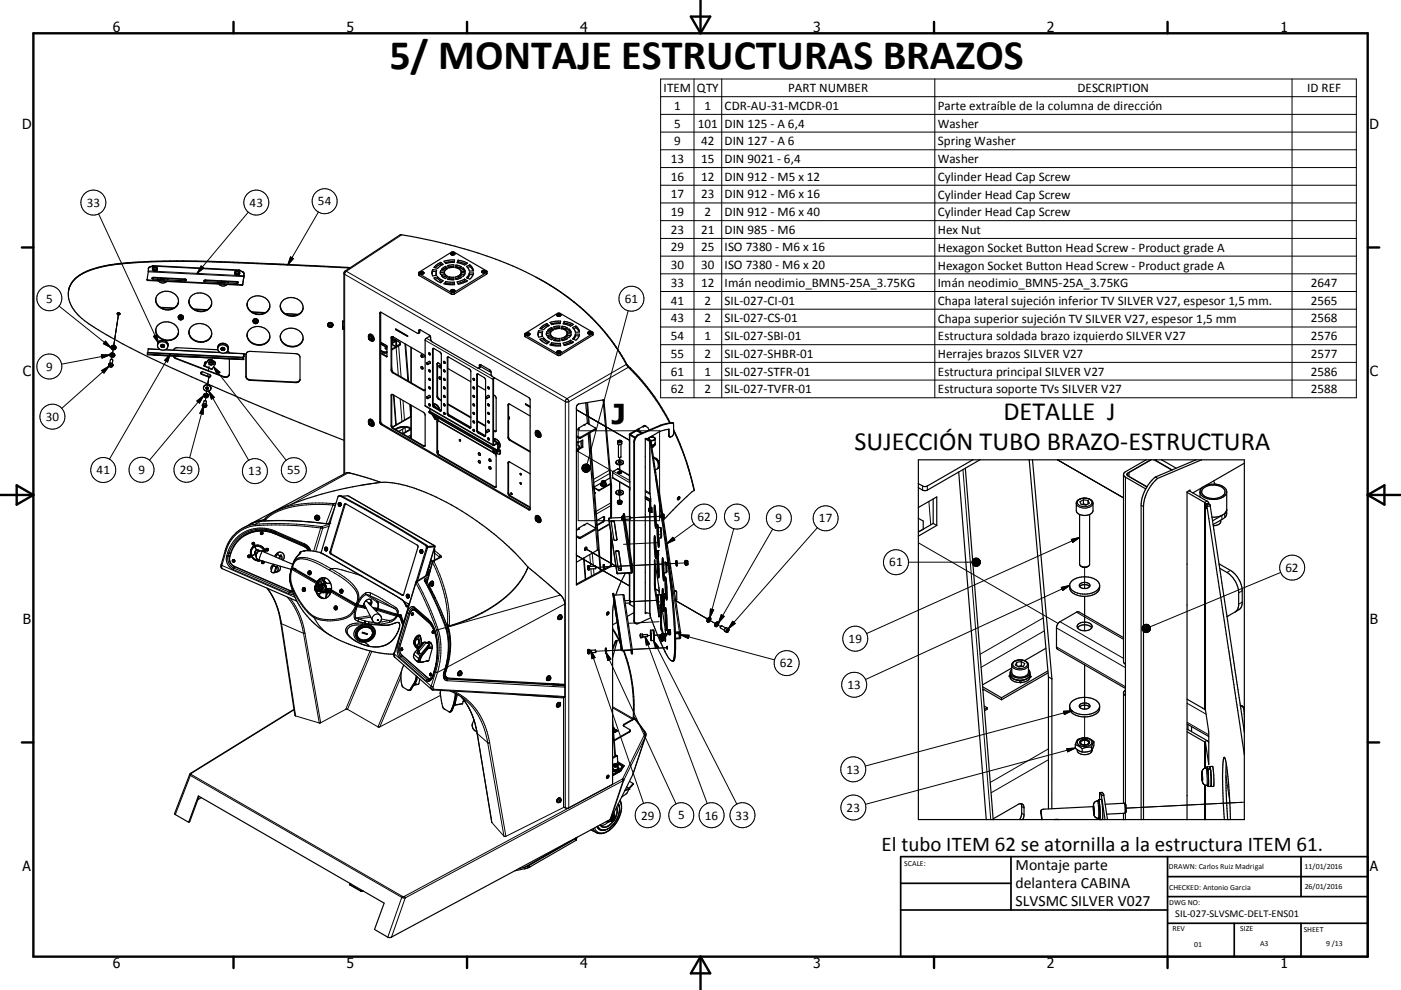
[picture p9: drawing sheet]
<svg xmlns="http://www.w3.org/2000/svg" width="420mm" height="297mm" viewBox="0 0 420 297" stroke-linecap="round" stroke-linejoin="round" font-family="sans-serif">
<defs><g id="words">
<text font-size="12.6" x="116.8" y="20.7">5/ MONTAJE ESTRUCTURAS BRAZOS</text>
<text font-size="8.2" x="183.5" y="127.2">J</text>
<g font-size="7.9">
<text x="300.8" y="125.9">DETALLE J</text>
<text x="256.2" y="134.9">SUJECCIÓN TUBO BRAZO-ESTRUCTURA</text>
</g>
<text font-size="6.3" x="264.3" y="255.4">El tubo ITEM 62 se atornilla a la estructura ITEM 61.</text>
<g font-size="4.7">
<text x="304.5" y="261.1">Montaje parte</text>
<text x="304.5" y="266.5">delantera CABINA</text>
<text x="304.5" y="271.9">SLVSMC SILVER V027</text>
</g>
<g font-size="4.2">
<text x="33.9" y="9.6">6</text>
<text x="103.9" y="9.6">5</text>
<text x="173.9" y="9.6">4</text>
<text x="243.8" y="9.6">3</text>
<text x="313.9" y="9.6">2</text>
<text x="383.9" y="9.6">1</text>
<text x="6.7" y="38.7">D</text>
<text x="410.5" y="38.7">D</text>
<text x="6.9" y="112.9">C</text>
<text x="410.7" y="112.9">C</text>
<text x="6.9" y="187.1">B</text>
<text x="410.7" y="187.1">B</text>
<text x="6.8" y="261.4">A</text>
<text x="410.7" y="261.4">A</text>
<text x="33.9" y="290.4">6</text>
<text x="103.9" y="290.4">5</text>
<text x="173.9" y="290.4">4</text>
<text x="243.8" y="290.4">3</text>
<text x="313.9" y="290.4">2</text>
<text x="383.9" y="290.4">1</text>
</g>
<g font-size="3.9">
<text x="199" y="27.6">ITEM</text>
<text x="209" y="27.6">QTY</text>
<text x="236.3" y="27.6">PART NUMBER</text>
<text x="323.1" y="27.6">DESCRIPTION</text>
<text x="391.9" y="27.6">ID REF</text>
<text x="202.1" y="32.9">1</text>
<text x="211.2" y="32.9">1</text>
<text x="217.3" y="32.9">CDR-AU-31-MCDR-01</text>
<text x="281.2" y="33">Parte extraíble de la columna de dirección</text>
<text x="202.1" y="38.3">5</text>
<text x="209.2" y="38.3">101</text>
<text x="217.3" y="38.3">DIN 125 - A 6,4</text>
<text x="281.2" y="38.4">Washer</text>
<text x="202.1" y="43.6">9</text>
<text x="210.2" y="43.6">42</text>
<text x="217.3" y="43.6">DIN 127 - A 6</text>
<text x="281.2" y="43.6">Spring Washer</text>
<text x="201.1" y="48.9">13</text>
<text x="210.2" y="48.9">15</text>
<text x="217.3" y="48.9">DIN 9021 - 6,4</text>
<text x="281.2" y="48.9">Washer</text>
<text x="201.1" y="54.2">16</text>
<text x="201.1" y="59.5">17</text>
<text x="210.2" y="54.2">12</text>
<text x="210.2" y="59.5">23</text>
<text x="217.3" y="54.2">DIN 912 - M5 x 12</text>
<text x="217.3" y="59.5">DIN 912 - M6 x 16</text>
<text x="281.2" y="54.3">Cylinder Head Cap Screw</text>
<text x="281.2" y="59.6">Cylinder Head Cap Screw</text>
<text x="26" y="62.1">33</text>
<text x="74.8" y="62.1">43</text>
<text x="95.3" y="61.6">54</text>
<text x="201.1" y="64.9">19</text>
<text x="211.2" y="64.9">2</text>
<text x="217.3" y="64.9">DIN 912 - M6 x 40</text>
<text x="281.2" y="64.9">Cylinder Head Cap Screw</text>
<text x="201.1" y="70.1">23</text>
<text x="210.2" y="70.1">21</text>
<text x="217.3" y="70.1">DIN 985 - M6</text>
<text x="281.2" y="70.1">Hex Nut</text>
<text x="201.1" y="75.4">29</text>
<text x="210.2" y="75.4">25</text>
<text x="217.3" y="75.4">ISO 7380 - M6 x 16</text>
<text x="281.2" y="75.5">Hexagon Socket Button Head Screw - Product grade A</text>
<text x="201.1" y="80.8">30</text>
<text x="210.2" y="80.8">30</text>
<text x="217.3" y="80.8">ISO 7380 - M6 x 20</text>
<text x="281.2" y="80.9">Hexagon Socket Button Head Screw - Product grade A</text>
<text x="201.1" y="86.1">33</text>
<text x="210.2" y="86.1">12</text>
<text x="217.3" y="86.2">Imán neodimio_BMN5-25A_3.75KG</text>
<text x="281.2" y="86.2">Imán neodimio_BMN5-25A_3.75KG</text>
<text x="393" y="86.1">2647</text>
<text x="13.8" y="90.8">5</text>
<text x="187.3" y="90.8">61</text>
<text x="201.1" y="91.4">41</text>
<text x="211.2" y="91.4">2</text>
<text x="217.3" y="91.4">SIL-027-CI-01</text>
<text x="281.2" y="91.4">Chapa lateral sujeción inferior TV SILVER V27, espesor 1,5 mm.</text>
<text x="393" y="91.4">2565</text>
<text x="201.1" y="96.7">43</text>
<text x="211.2" y="96.7">2</text>
<text x="217.3" y="96.7">SIL-027-CS-01</text>
<text x="281.2" y="96.8">Chapa superior sujeción TV SILVER V27, espesor 1,5 mm</text>
<text x="393" y="96.7">2568</text>
<text x="201.1" y="102">54</text>
<text x="201.1" y="107.4">55</text>
<text x="211.2" y="102">1</text>
<text x="211.2" y="107.4">2</text>
<text x="217.3" y="102">SIL-027-SBI-01</text>
<text x="217.3" y="107.4">SIL-027-SHBR-01</text>
<text x="281.2" y="102.1">Estructura soldada brazo izquierdo SILVER V27</text>
<text x="281.2" y="107.4">Herrajes brazos SILVER V27</text>
<text x="393" y="102">2576</text>
<text x="393" y="107.4">2577</text>
<text x="13.8" y="111.3">9</text>
<text x="201.1" y="112.7">61</text>
<text x="211.2" y="112.7">1</text>
<text x="217.3" y="112.7">SIL-027-STFR-01</text>
<text x="281.2" y="112.7">Estructura principal SILVER V27</text>
<text x="393" y="112.7">2586</text>
<text x="201.1" y="117.9">62</text>
<text x="211.2" y="117.9">2</text>
<text x="217.3" y="117.9">SIL-027-TVFR-01</text>
<text x="281.2" y="117.9">Estructura soporte TVs SILVER V27</text>
<text x="393" y="117.9">2588</text>
<text x="13.7" y="126.2">30</text>
<text x="29" y="142.2">41</text>
<text x="41.5" y="142.2">9</text>
<text x="53.9" y="142.2">29</text>
<text x="74.4" y="142.6">13</text>
<text x="86.1" y="142.3">55</text>
<text x="209.1" y="156.2">62</text>
<text x="220" y="156.2">5</text>
<text x="232.5" y="156.7">9</text>
<text x="245.5" y="156.7">17</text>
<text x="266.6" y="169.9">61</text>
<text x="385.4" y="171.5">62</text>
<text x="254.4" y="192.9">19</text>
<text x="233.8" y="200.2">62</text>
<text x="254.1" y="206.7">13</text>
<text x="253.8" y="232.1">13</text>
<text x="192.2" y="245.9">29</text>
<text x="203.3" y="245.8">5</text>
<text x="211.3" y="245.9">16</text>
<text x="220.6" y="245.9">33</text>
<text x="253.8" y="243.5">23</text>
</g>
<text font-size="3.1" x="352.3" y="275.3">SIL-027-SLVSMC-DELT-ENS01</text>
<g font-size="2.4">
<text x="271.1" y="259.7">SCALE:</text>
<text x="350.4" y="260.8">DRAWN: Carlos Ruiz Madrigal</text>
<text x="391.1" y="260.6">11/01/2016</text>
<text x="350.5" y="267">CHECKED: Antonio Garcia</text>
<text x="391.2" y="266.7">26/01/2016</text>
<text x="350.5" y="271.4">DWG NO:</text>
<text x="351.5" y="279.3">REV</text>
<text x="371.9" y="279.4">SIZE</text>
<text x="390.9" y="279.6">SHEET</text>
<text x="358.1" y="284.1">01</text>
<text x="377.8" y="283.9">A3</text>
<text x="397.6" y="283.8">9 /13</text>
</g>
</g></defs>
<g fill="none" stroke="#000" stroke-width=".3">
<path d="M198.1 23.7h208.5v95.6h-208.5zM198.1 29h208.5M198.1 34.3h208.5M198.1 39.6h208.5M208.1 23.7v95.6M216.4 23.7v95.6M280.3 23.7v95.6M387.4 23.7v95.6M198.1 44.9h208.5M198.1 50.3h208.5M198.1 55.6h208.5M29.6 64.2l17.9 38.7"/>
<path d="M45.7 79.8v.1M46 79.7v.1M60.3 79.8l.8 .6-2 1.6zM74.4 63.7l-15.3 18.3M87.1 77.1l.9 .5-1.7 1.9zM95.5 63.6l-9.2 15.9M120.4 70.4l-16.7 11.1-.4 .6v60M198.1 60.9h208.5M198.1 66.2h208.5M198.1 71.5h208.5M198.1 76.8h208.5M17.7 91.8l15.5 12.5"/>
<path d="M35.6 93.9l-1.5 9.7M44.3 84v.2M44.4 81.5l28.7 1.5v.1M44.5 81.3l28.6 1.3M44.8 80.1v.1M45.8 80.7a.67 .67 0 0 1 .7-.5 .67 .67 0 0 1 .6 .7M46.1 83.2v.2M48.2 92.3l3.8 .2M48.3 83.5h-.1M48.3 83.5l.1 .4M49.2 83.5l-.1 .4M49.3 83.5v.2"/>
<path d="M53.5 95.3a.67 .67 0 0 1 .8-.4 .67 .67 0 0 1 .5 .6M55.4 83.7v.2M58.2 92.8l3.8 .2M61.6 84v.2M66.3 84.4h.1M66.4 84.4l.1 .4M67.3 84.4l-.2 .4M67.3 84.4l.1 .2M70.4 81.9a.66 .66 0 0 1 .8-.4 .66 .66 0 0 1 .5 .6M71 84.5v.1M71.6 81v.1M71.9 81.1v.1"/>
<path d="M72.5 85.4v.2M72.7 85.3v.1M72.8 81.5v.1M73.1 82v.1M75.6 93.7l3.8 .2M76 96.4a.67 .67 0 0 1 .7-.4 .67 .67 0 0 1 .5 .6M85.6 94.2l3.8 .2M98.4 97.5a.67 .67 0 0 1 .7-.4 .67 .67 0 0 1 .6 .6M102.8 98h.3M102.8 96.6h.3M103.1 82l.2 .3 66.2 38.2M103.4 81.4h.4l66.2 38.2"/>
<path d="M104.3 80.2v.2M114.1 93.8l-.2 .2M125.7 82.2v.5M125.8 99.6l-.2 .1M125.8 99.1l-.2 .1M135.3 87.7v.5M136.2 87.7v.5M145.8 81.8v.5M188.3 93.2l-12.3 46.1M198.1 98.1h208.5M198.1 82.1h208.5M198.1 87.5h208.5"/>
<path d="M198.1 92.8h208.5M30.4 106.5h2.5l-2.3 .9zM30.5 111.2l2.2-1.3-1.5 2zM31.6 102.3l1.6 2-2.2-1.2zM32.6 109.4a.67 .67 0 0 1 .7-.4 .67 .67 0 0 1 .6 .6M32.7 109.9l-14.2 12.6M32.9 106.5l-14.4 2.8M33.7 106.6v-.3l-.2 1.5M34 104.3l.1-.3-.3 1.9M44.2 106.3l28.7 1.3M44.3 105.7v.2M44.4 104.7l3.7 .2"/>
<path d="M46 100.9l.9-.4 .6 2.4zM47.3 103.2a1.6 1.6 0 0 1 1.7-1.1 1.6 1.6 0 0 1 1.4 1.5M48.4 103.4l-.2 .3M49.2 103.5l.1 .3M49.4 105l16.7 .8M51.1 106.2l-18.3 31.6M51.1 106.2l-.9 2.4-.8-.5zM52.8 107.5l-.1 .1M60.5 112.2v.1M61 118.7l-16.2 19.4M61.2 109.7l.1-.1 2.3 1.1M61.4 108.8l-.1 .1"/>
<path d="M61.8 118.7v-.3l-.3 1.8M62.1 116.4l.1-.3-.3 1.9M62.3 108.2v.1M62.3 112.2l-.1 .7M62.5 113v.1M62.6 117.3l12 20.8M62.6 117.3l1.6 1.9-.8 .5zM62.7 112.6l-.4 2.8M62.7 109.8l-.2 1.4M63.3 108v.1M64 110l21.8 28.1M64 110l1.9 1.7-.8 .6z"/>
<path d="M64.2 108.4l-.1 .1M65.3 104.1a1.6 1.6 0 0 1 1.8-1.1 1.6 1.6 0 0 1 1.3 1.5M66.5 104.3l-.2 .3M67.1 113v.1M67.3 104.4v.3M67.5 105.9l5.6 .3v.1M72.7 107.2v.1M72.9 107.3l-.1 .1M72.9 107.6h.1M72.9 107.6v.2M73.1 106.4h.1M73.1 106.9v.1"/>
<path d="M73.1 106.3v.1M73.8 106.2v.2M73.8 112.9v.1M75 114v.1M88.7 114.6v.2M110.6 101.3a.28 .28 0 0 1 .4 .2 .28 .28 0 0 1-.2 .4zM110.7 100.9a.75 .75 0 0 1 .7 1.1M114.1 103.1l1.9 1.1M114.9 103.1v.3M114.9 105.5v.3M115.6 104.2v.4M116 105.5v.3"/>
<path d="M116 106.9l-.2 .1M117.4 103.2l1.3 .7M117.4 110l.1 1.3M117.4 118.6l-.1 .1M117.4 110.8l-.1 .2M117.4 101.3l-.1 .1M117.4 103.4l1.2 .7M117.6 101h.1M118 111.8l-.2 .1M118.1 118.6l.7 8.8M118.3 102l.3 .2M118.5 101.9l.1 .1"/>
<path d="M118.6 102.4l.1 .1M118.8 104.2l.6 8.4M119.4 102v.5M119.5 103.8l.8 9.3M119.8 103.3v.3M120 119.7l.5 6.7M121.4 103.1l.9 11.2M123.3 104.2v10.6M127.1 117l-.2 .2M127.5 102.1l20.3 11.7 .2-.1M127.8 101.5l1.5 .8M128.7 101l.4 .2"/>
<path d="M129.9 104.7l-.2 .1M131.2 118.8l-.2 .1M131.2 109.2l-.2 .1M131.7 119.7l-.2 .1M134.3 107.3l-.2 .1M143.1 112.4l-.2 .1M143.5 110.5l4 2.3M144 110l-.3 .2M144 109.5l-.3 .2M144.1 109.4v.2M146.8 111.4l.4 .3M148.1 113.3v.1"/>
<path d="M157.5 100.5v.5M167.1 106.1v.5M168 106.1v.5M170 119.6l-.5 .9M170 119.6l.5 .9M177.6 100.1v.5M187.8 109.3l-17.8 10.3M187.9 109.5l.2 .1M188.3 110.1l.8 .4M188.4 110.2l-17.9 10.3M198.1 103.4h208.5M198.1 108.7h208.5"/>
<path d="M198.1 114h208.5M59 120.3l2-1.6-1.2 2.2zM60.7 121.6a.69 .69 0 0 1 .7-.5 .69 .69 0 0 1 .6 .7M61 121.7l-4.2 15.6M61 121.7l-.1 2.6-1-.3zM110.7 126.4a.76 .76 0 0 1 .7 1.2M114.1 126.5l-.2 .2M114.6 127.3l-.3 .1M117.4 127.6l-.1 .1M118 128.5l-.2 .1M120.7 128.8l.1 1.2M120.8 120.1l.5 5.9"/>
<path d="M121.4 128.3l.1 1.3M122.8 121.3l.3 3.6M123.2 125.1l-5.5 3.1M123.2 130.9l-.6 .3M123.2 130.5l-.9 .5M123.3 121.6v10M127.1 133.8l-.2 .1M127.5 121.7l20.3 11.7 .2-.1 .1 .3M128.7 123.7l20.5 11.9M128.7 121.2l.2 .1M128.9 123.4h-.2M129.9 121.4l-.2 .1"/>
<path d="M129.9 121.3a1.58 1.58 0 0 1 1.8 1.4M130.1 122l2.1 1.2M130.3 122.2l-.2 .1M130.3 125.1l.4 .5a.32 .32 0 0 1-.4-.1 .32 .32 0 0 1 0-.4zM131.1 125.3l-.1 .5M131.2 126.5l-.2 .1M131.2 135.5l-.2 .1M131.7 136.4l-.2 .1M132.1 123.2l-.2 .1M133.1 123.7l.2 .1M134.3 123.9l-.2 .1M134.5 124.5l6.6 3.8"/>
<path d="M134.7 124.7l-.2 .1M140.9 128.3l-.2 .1M142 128.8l.2 .1M143.1 129l-.2 .1M143.3 129.6l2.2 1.3M143.5 129.8l-.1 .1M145.3 130.8l-.1 .1M146.4 131.4l.2 .1M148 132.3l1 .6 .2 .3 .2-.1M148 135.3h.1a.3 .3 0 0 1 .3 .3 .3 .3 0 0 1-.2 .3zM148 131.8a1.8 1.8 0 0 1 1.5 2.7M148.4 129.3l-.2 .1"/>
<path d="M148.8 135.4l-.1 .6M149 135l-.1 .1M149.1 135.2h-.1M149.4 134.9l-.2 .1M149.4 134.9l.7 .4M150.1 135.8l-.2 .1M152.5 138.8l-.2 .1M152.5 131.1l-.2 .1M152.5 121.5l-.2 .1M153 132l-.2 .1M160.7 129.8a.77 .77 0 0 1 .7 1.1M169.5 120.5v121.9"/>
<path d="M169.5 120.5h1M170.5 120.5v121.9M172.8 122.9l15.9 9.2M172.8 135.2l11 6.3M173.3 129.2h24.5v27h-24.5zM173.7 131.2v.3M174 131.2v.3M174.1 132.4l.2 1.7M175.9 120.8l.5 6.4M176.7 130l3.2 41.4M178.5 128.6v.3M180.8 120.1l.3 .2"/>
<path d="M185.2 132.5l.5 .3h.5l.2-.3M185.3 132.3a.52 .52 0 0 1 .6-.2 .52 .52 0 0 1 .4 .5 .57 .57 0 0 1-.6 .2 .57 .57 0 0 1-.4-.5zM185.8 137.3v1.6M185.8 139.5v2.6M188.8 130.5v14.1M189 130.2v.2M190 132.6l.2 .1M195 132.3l-.2 .1v15.5M195 132.7h.2M195.1 132.5h-.2v15.5M196.1 133.4v.3M196.7 137.5l-.2 .2"/>
<path d="M197.6 139.1l-.2 .1M197.6 139.9l-.2 .2M198 127.6l.1 .1M198.1 127.5l.2 .1M200.5 130.7l.2 .1M201.3 126.8l.2 .1M317 138l19.8 11.4M76.5 157.7l9.8-.1 9.8 .8M76.5 157.7a10.2 10.2 0 0 0-8.7 7.6M76.6 157.3a98.6 98.6 0 0 1 19.7 .7M76.6 157.3l-.1 .4M76.6 157.3l-1.9 .3-1.8 .8"/>
<path d="M77.2 158.8a10 10 0 0 0-8.5 7.1M78.3 156.3a102.9 102.9 0 0 1 19 .8M78.3 156.3h.1M78.3 156.3l-1.9 .4-1.7 .7M78.3 156.3l-1.7 1M79.1 155.9l.1 .1M79.1 155.9h.1M79.2 155.9h-.1M79.2 155.9l-.3 .1M79.2 155.8v.1M79.3 155.8l-.1 .1M82.7 159.4v.5"/>
<path d="M82.7 159.4l8.6 3.8M82.7 159.4a10.4 10.4 0 0 0-14.5 6.5M82.7 159.9a9.8 9.8 0 0 0-13.6 6.1M82.7 159.9l8.6 3.8M94.7 154.8a.66 .66 0 0 1 .9 .3 .66 .66 0 0 1-.2 .8M94.8 154.6h.6M96.1 158.4l.7 .1M96.1 158.4l-2.1 7M96.3 158h.2M96.3 158l-.2 .4M96.5 158l.3 .5M96.8 158.5l-2.2 7"/>
<path d="M97.3 157.1h.1M97.3 157.1h.4M98.5 157.1h-.8M98.6 157.9l-1.8 .6M98.8 157h.1M98.8 157.3l-2.3 .7M98.9 157h.1M98.9 157l-.4 .1M99.8 151.5a32.8 32.8 0 0 0-17.4 2.4l-2.6 1.9-.6 .1M99.8 151.5l.8 .1M99.8 151.5l-2.1 5.6M100 151.1a34.7 34.7 0 0 0-16.8 2"/>
<path d="M100 151.1l-.2 .4M100.4 151l.2 .4M100.4 152.1l-1.8 4.9M100.7 150.9l-.7 .2M102.2 148.7l-.3 .1M103.5 151.4h-.3M103.5 151.4l-4.3 14.1M103.7 151.2l-.2 .2M104.5 141.8l-17 9.4M104.6 148.9l25.5 14.7M111.5 145.1l2.7-.4-6 .9M148.4 146.1l-.2 .1"/>
<path d="M152.5 147.8l-.2 .1M153 148.7l-.2 .1M158.8 152.8l-.3 .1M160.6 155.7l.4 .2v.4l-.3-.1zM160.7 155.3a.77 .77 0 0 1 .7 1.1M178.5 158.6v.3M180.2 145.5h.1M180.3 144.6a.71 .71 0 0 0 1.3 0M180.5 144.4a.49 .49 0 0 1 .6-.2 .49 .49 0 0 1 .3 .6 .51 .51 0 0 1-.6 .1 .51 .51 0 0 1-.3-.5zM180.6 156.5l.2 .1M180.9 145.9h.1M181 145.9h.1"/>
<path d="M181.1 155.8l.1 .1M181.1 155.2l.1 .1M181.7 145.6h.1M181.7 145.5v.1M182.5 155.6v.1M182.7 141.1l-4.8 2.7M182.7 157.1l-3.5 2.1M182.8 142.1l-4.8 2.7M183.1 150.9l-4.4 2.5M183.1 151.7l-4.3 2.5M183.7 143.3l5.1 3M183.7 141.8l5.1 3"/>
<path d="M183.9 141.4l4.8 2.7M184.2 156.4v.2M185.2 140.7l3.5 2M185.8 144.6v3.3M185.8 148.5v2.1M186.5 155.6v.1M186.5 155.8h.1M186.5 155.2v.6M186.5 155.3v.1M186.8 154.8h.1M186.8 154.8v1.3M186.9 156.1l2.3 15.8"/>
<path d="M186.9 156l-.1 .1M186.9 154.2h.2M187 154.3h.2M187 154.4h.2M187.1 156.2l2.3 15.4h.2M188.8 146.9v8.1M188.8 155.7v9.4M193.5 148.9l1.6 1M193.5 147.5l1.4 .8M194.6 152.7v.6v-.5M194.8 150.4v2M194.8 153.6v30.4"/>
<path d="M194.9 150.5l.1 3.1M194.9 153.6v30.5M195 153.6h.1M196.4 152.9l.3 1.9M196.6 157.3l.1 .6M197.3 159.4h.1M197.3 159.4l-.1 .1M197.3 159.5v.8M197.3 159.4v.9M197.9 154.9l-9 .5M197.9 158.2l.2 3.1M208.1 157.2l-8.1 5.9"/>
<path d="M220 158.6l-7.2 26.7M231.6 158.8l-16.2 28M245.1 158.3l-26.7 30.3M276.6 145.8v1.2M278 145.8v1.2M278.5 150.5l.5 7M288.7 140.9l8.3 105M322.7 151a2.83 2.83 0 0 0 4 1.1l.7-.5 .3-.6M323.2 150.2a2.96 2.96 0 0 1 4.1 .3 1.92 1.92 0 0 1-2.6 1.5 1.33 1.33 0 0 1-1.5-1.8zM337.4 143.2v56.1M338.1 141.9v.9M342.1 151.6l.7 .4"/>
<path d="M361.8 150.3l-.7 .4v62.1M362.4 151l-1 .1v62M362.8 151.9h-.9M366.3 154.6v1.3M66.3 169.5l.2 .1M66.3 169.4v.1M66.5 169.6v.7l.2 .3M66.5 169.6l21.9 9.6M67.5 165.1l.3 .2M67.5 165.1h.1M67.8 165.3l-1.3 4.3M68 166.8l.8 .1"/>
<path d="M68.2 165.9h.5M68.2 165.9l-.3 1.1a3.4 3.4 0 0 0 2 3.8M68.7 165.9l-.4 1.2a3.1 3.1 0 0 0 1.8 3.3M68.7 165.9l.4 .1M68.8 166.9a2.68 2.68 0 0 0 1.5 3.1M69.1 166l-.3 .9M69.9 170.8l16.6 7.3M70.1 170.4l-.2 .4M70.1 170.4l16.7 7.3M70.3 170l16.7 7.3M70.3 170l-.2 .4M74.5 166.6a.34 .34 0 0 1 .5 .2 .34 .34 0 0 1-.1 .4"/>
<path d="M75.8 162.8a.34 .34 0 0 1 .5 .1 .34 .34 0 0 1-.1 .5M76.4 163.8l-.2 .1M76.4 164.1a2.11 2.11 0 0 0-1 2.4 2.11 2.11 0 0 0 2.2 1.5M76.4 163.8a2.4 2.4 0 0 1 3.2 2M76.5 164a2.13 2.13 0 0 1 2.7 1.6M77.7 168h.1M78.6 165.4l-.9 2.6M78.6 168.4a.35 .35 0 0 1 .5 .1 .35 .35 0 0 1-.1 .5M79.9 164.6a.34 .34 0 0 1 .5 .1 .34 .34 0 0 1-.1 .5M80.1 176.5a22.3 22.3 0 0 1 4.3 10.6M82.6 160.1l-.1 .1M86.1 179.1a22.1 22.1 0 0 1 4.9 10.9"/>
<path d="M86.5 178.1l1.6 .2M86.8 177.7l-.3 .4M86.8 177.7l1.1 .2M86.9 172.8l.1 1.8M87 174.4v.1M87 179.5a22.7 22.7 0 0 1 4.4 10.4M87 172.8a16.7 16.7 0 0 0 4.4 10l1.3 1.4 1.4 1.1M87 177.3l-.2 .4M87 177.3l.8 .2M87.1 171.7l-.2 1.1zM87.3 170.7l.2 .1M87.4 170.7h-.1"/>
<path d="M87.5 170.8l7.3 4.3M87.5 170.8a9.5 9.5 0 0 0 1.6 8.2 15.7 15.7 0 0 0 5 5.9M87.6 170.5h.1M87.7 170.2a2.87 2.87 0 0 1 4.1-2.4l2.6 .9 4.4 2.4M87.7 170.5v.1M87.7 170.6l7.4 4.2M87.7 170.6l-.2 .2M87.7 170.5l.6 .1M88.2 170.7v.1M88.2 170.8l.4 .2M88.4 170.7h-.2M88.6 171l6.6 3.9"/>
<path d="M88.8 170.9l-.2 .1M89.6 166.4a5.9 5.9 0 0 0-1.7 2.7 2.95 2.95 0 0 1 3.9-1.8 20.9 20.9 0 0 1 7.4 3.3M89.6 166.4l-.1 .1M90.1 165.6v.1M90.1 165.7l.1 .1M90.1 165.6h.1M90.2 165.9l-.6 .5M90.2 165.8l-.4 .4M90.2 165.8v.1M90.2 165.8h.1M91 176.4a.48 .48 0 0 1 .4 .5 .48 .48 0 0 1-.3 .5M91.2 163.9h-.1"/>
<path d="M91.3 163.2v.5M91.3 163.2a3.3 3.3 0 0 1 1.9 2.1M91.3 163.7l.9 .6 .5 .9M92.7 171.4a.48 .48 0 0 1 .4 .4 .48 .48 0 0 1-.3 .5M95.1 175.2l-.1 .3M95.2 174.5l.2 .2M95.8 165.7l23.3 13.3 1.8 1.3 .8 1.6M96.5 173.5l-.7 2M97.7 177.2h.1M97.8 176.8l.2 .1M98.1 176.6l.1 .1M98.8 174.4l-.2 .6"/>
<path d="M98.8 171.1a19 19 0 0 1 8.1 6.6l.2 .4a4.3 4.3 0 0 1-.3 3.2M99 170.8l-.2 .3M99 174.8v.2M99 170.7v.1M99.2 165.5h-.3M99.2 165.5l.2 .7M99.2 176.9v.2M99.2 170.6a21 21 0 0 1 7.4 1.6l1.6 .5M99.2 170.6l-.2 .1M99.2 170.6a18.7 18.7 0 0 1 7.8 6.4l.5 1.4-.1 2a6 6 0 0 1 2.2-2.5M99.2 177.6l7.4 4.2M99.4 166.2h-.3"/>
<path d="M99.4 166.2l21.4 12.3M99.5 177.4l7.3 4.2M99.6 177.4l6.7 3.8M102.3 176.9a.49 .49 0 0 1 .4 .5 .49 .49 0 0 1-.4 .4M109.6 177.9l.1 .5M109.6 177.9l1-.1 .6 .1M109.7 178.4l-1.3 1.1-1.1 2M109.7 178.4l1.1 .3M109.7 178.4l3.2 2.2M110.8 178.7l4.2 2 3.1 1.8M110.8 178.7l2.5 1.7M111.2 177.9l2.3 1.2 5.2 3.1"/>
<path d="M111.2 177.9l-.4 .8M120.8 178.5l-.3 .1M120.8 178.5h.1M124.7 174.7v.2M124.7 174.9l3.7 7.6 2.5 6.6M124.7 174.9l-6.5 21.3M124.9 174.5h.2M125.1 174.6h.1M125.1 174.5v.1M125.1 174.5h.1M125.1 174.6l3.3 6.8 3 7.5M125.1 174.6l-.4 .3"/>
<path d="M127.3 174.4l.3 .1M127.3 174.4a93.5 93.5 0 0 1 6.3 13.9M127.6 173.5l-.4 .4 .1 .5M127.6 173.5l.2 .4M127.6 174.5l.3 .4M127.6 174.5h-.1M127.8 173.9l-.3 .4M127.8 173.9l-.2 .6M127.9 174.9h-.1M127.9 163.6h-.3M128.1 174.2l-.5 .3M128.2 164.4h-.4"/>
<path d="M128.2 164.2h.1M128.2 171.9l.1 .1M128.2 171.8v.1M128.3 164l-.1 .1M128.3 173.7l-.5 .2M128.3 172l-.1 .4M128.3 172l.1 .3M128.4 172.3h.2M128.4 171.6h.3M128.4 173l-.8 .5M128.5 175.7l2 3.8M128.6 172.4l-3.5 2.1"/>
<path d="M128.7 171.6l-.4 .4M128.7 171.6l.1 .1M128.8 171.6h-.1M129 170.7l-.7 .1M129.1 174.8a.3 .3 0 0 1 .2 .3 .3 .3 0 0 1-.3 .3zM129.1 168.2l-.4 1.8M129.5 174.5a.79 .79 0 0 1-.2 1.3M129.6 168.5l.1 .2M129.7 168.7l-1.6 6-.2 .2M129.7 168.7a40.6 40.6 0 0 1 4.6 18.8l.4 .3M129.8 174.4l.1 .1M129.9 174.5h.1"/>
<path d="M129.9 168.2l.3 .1M129.9 174.5l.1 .9-.4 .5M130.1 168.4v.1M130.1 168.3v.1M130.1 168.5a38.8 38.8 0 0 1 4.6 19.3M130.1 168.5l-.4 .2M130.2 168.3h-.1M130.2 163.7h.1M130.3 164.1l-2.7 8.7M130.3 164.1h.1M130.3 165.9l1.4 1.2M130.3 165.2l1.8 1.4"/>
<path d="M131.7 167.1v.2M131.7 167.1l.1 .1M131.9 167.2h.2M132.1 166.6l.2 .4-.2 .2M132.1 166.6l-.4 .5M132.1 167.2l-1.9 1.1M158.3 170.1a29 29 0 0 1-14.8 14.2l-3.7 1.7-5.1 1.8M158.3 170.2a28.4 28.4 0 0 1-13.8 13.8 56.2 56.2 0 0 1-9.7 3.9M168 178.5l-33.6 9.6M172.8 166.6l15.9 9.2M173.7 161.2v.3M174 161.2v.3"/>
<path d="M175.1 167.3l.5 6.4M175.8 164.8l8.8 5.1M176.1 170.1l.1 .2M176.2 170v.7M176.2 170.4v.3M176.2 170.6v.1M176.5 169.7v1.3M176.5 169.7h.1M176.5 171h.1M176.6 170v.7M176.8 166.4l.3 3.5M177.2 170.7l.1 2.1"/>
<path d="M177.6 165.9l.3 4M177.9 170.6l.2 1.8M181 170.1l-2.4 .1M183.8 178.1h.2M183.8 178.4l2.5 16.5h.2M184.1 178.5l2.6 16.7M185 161.8v.1M185 171.8v.2M185.2 172v.1M185.3 170.2l1 .7M185.5 165.4v.2M186.7 178.4l2.5 16.7"/>
<path d="M188.2 163.3h-1.3M188.7 172.2l-.4-.2 .4 .2M188.8 171.9v8.3M189.1 169.7l-7.9 .4M189.3 169.4h.2M189.5 169.2h-.2M189.6 170.3l-.2 .1M189.6 171h-.2M196.2 168.5h.2M196.2 175.2h.3M196.6 176.9h-.3M196.6 165.6v.1"/>
<path d="M196.6 165.7v.6M196.6 166.2v.1M196.6 165.6v.5M196.8 165.3l.1 1.3M196.9 166.6h.1M197.3 179.5v1zM197.3 160.3h.1M197.4 169h-.1M197.5 163l.1 .6M197.5 162.8l-8.9 .4M197.6 169.9l-.2 .1M197.6 170.7l-.2 .1"/>
<path d="M197.6 177.4l-1.1-.7 1.1 .7M197.9 178.4l.2 3.1M198.1 161.3v.1M198.5 178.6v.6zM198.5 178.6v.1M198.5 179.2h.1M198.8 178l.1 .1M198.9 169.8v.9v-.7M198.9 178.3v1.2M198.9 169.8l-.1 .1M198.9 169.8v.1M199 173.1l.1 .6"/>
<path d="M199.5 168.7h.1M199.5 168.7l.2 3.1M199.6 174.5l.3 1.9M199.7 171.8h-.1M199.9 178.8l.1 .7M200 169.1l-10.3 .6M200.1 165.8l.6 4M200.8 169.1l2-.1-2.3 .1M200.8 170.6l2.9 19M201.7 161.2l.6 .8-2.3 1.1zM202.2 177.3l.1 .1M205.5 168.9l-2.5 .1"/>
<path d="M272.4 168.7h19M275.3 162.8l41.9 24.2M318.2 176.2l2.5-.6-2.1 1.5zM320.7 175.6l-61.2 28.3M321.2 161.8l2.5-.6-2.1 1.5zM323.7 161.2l-63.9 28.9M325.2 170.2v6.4M325.2 178.9v10.3M368.9 171.1l-1.1 .6M372.4 177.2l-1 .7M384 171.7l-39.2 16.3M84.2 186.9l.2 .2"/>
<path d="M84.4 187.1l4.2 27.7M84.4 187.1l6.6 2.9M91 190l4.7 26.9M91.4 189.9l-.4 .1M91.4 189.9l4.7 26.9M94.1 185.3a12.5 12.5 0 0 0 10.9-.5l1.5-1.9-.2 2.6M94.1 184.9v.4M94.1 185.3l1.6 2.4a11.7 11.7 0 0 0 3.6 3M100.4 182.2l.2 .1-.1 .3-.2-.1zM100.6 181.9a.49 .49 0 0 1 .4 .5 .49 .49 0 0 1-.4 .5M106.3 185.5l.3 .5 .7 .3M106.3 181.2l1.2 .5"/>
<path d="M106.5 181.1l-.2 .1M106.6 181.8l.5 .2M106.6 181.8a5.9 5.9 0 0 1-5.8 4 10.9 10.9 0 0 1-6.7-.9M106.6 185.4l-.3 .1M106.6 185.4l.9 .3M106.8 181.6l.2 .1M106.8 181.6l-.2 .2M107 181.7l2 .3M107 181.7l.1 .3M107.1 182l2.7 .5M107.1 182a6 6 0 0 0-.5 3.4M107.2 188.6a2.91 2.91 0 0 1 5.1 .7 2.91 2.91 0 0 1-2.4 3.1 2.91 2.91 0 0 1-3.3-2l.2-1.2z"/>
<path d="M107.3 186.3l1.9 .6M107.4 181.5l.1 .2M107.5 181.7h.1M107.5 181.7l1.3 .2M107.5 185.7l1.8 .6M107.5 185.7l-.2 .6M108.6 187.5h-.5a3.7 3.7 0 0 0-4 1.7 2.75 2.75 0 0 0 1.7 2.5l2.1 1.3 2.6 .8M108.6 187.5a2.64 2.64 0 0 0-2.3 1.7 2.64 2.64 0 0 0 .7 2.8l1.2 .6 1.1 .1M108.6 186.9a5.2 5.2 0 0 0-4.6 1.3l-.3 .7a3.7 3.7 0 0 0 2.3 3.1l2.3 1.2 2.1 .7M108.6 186.9h.6M108.6 186.9v.6M109.2 186.9l.3 .1"/>
<path d="M109.3 186.3l-.1 .6M109.3 186.3h.3M109.3 192.7l1.2 1M109.4 192.5l-.1 .2M109.5 187l1 .1M109.5 187v.5M109.6 186.3l-.1 .7M109.6 186.3l1 .2M110.4 193.8h.1M110.4 193.8v.1M110.5 187.4l-1.9 .1M110.5 187.4a2.47 2.47 0 0 1 2.1 2.2 2.47 2.47 0 0 1-1.7 2.6l-1.6 .5"/>
<path d="M110.5 187.1v.3M110.5 187.1l3.1 .2M110.5 193.7h.1M110.5 193.8h.1M110.6 186.5l-.1 .6M110.6 186.5l1.6 .2M110.6 193.7v.1M111 184.7l-4.4 .7M111 195.3l-7.4 17.5M111.1 185l.1 .2M111.2 185.2h.1M111.2 185.2l-3.7 .5"/>
<path d="M111.5 195.4l-7.3 17.4M112 182.5l.7 .2M112.1 182.6l.8 .1M112.5 183l.4 .1M112.6 182.4l.1 .3M112.7 182.7h.3M112.9 182.7l.1 .1M112.9 182.7v.4M112.9 183.1h.1M112.9 183.1l-.1 .2M112.9 180.6a1.61 1.61 0 0 1 .3 1.9M113 182.8h.1"/>
<path d="M113 182.7l5.5 1.7M113 182.5v.2M113 183.1l5.8 1.8M113 183.1l-.1 .3M113.1 182.8l5.7 1.8M113.1 182.8h.1M113.1 182.8l-.1 .3M113.3 180.4l.2 .9-.2 1.3M113.3 180.4l-.4 .2M113.3 180.4l4.8 2.1M113.6 186.8v.5M114 184.6a1.45 1.45 0 0 0-1.8-.1 1.45 1.45 0 0 0-.5 1.7"/>
<path d="M114.4 185.7l2.3 .4M116.7 186.1l.1 .6M116.7 186.1l-2.8 .5M116.8 186.7l-3.2 .6M118 196l.1 .1M118.1 182.5a1.43 1.43 0 0 1 1 1.8M118.2 196.1v.1M118.2 196.2l.2 1M118.2 196.2l11.1 9.7M118.5 184.4l.5 .1M118.5 184.2v.2M118.7 182.2a1.86 1.86 0 0 1 .6 2.2"/>
<path d="M118.7 182.2l-.6 .3M118.8 184.6h.1M118.8 184.6v.3M118.8 184.9h.2M118.8 184.9l-.3 .4a2.32 2.32 0 0 1-1.8 .8M118.9 184.3l.1 .2M118.9 184.6l.7 .1M118.9 184.6l.1 .3M119 184.5l.4 .1M119 184.9l.7 .1M119 184.9l-1 1.2-1.2 .6M119.3 184.4l.1 .2"/>
<path d="M119.3 193l-.2 .8a4 4 0 0 0 .7 3.5M119.3 193l.4 .2M119.4 184.6h.1M119.4 184.6l.2 .1M119.4 186.8a1.21 1.21 0 0 1 .2 1.8 7.3 7.3 0 0 1-9.1 5.2M119.4 186.8h-.5a10.5 10.5 0 0 1-6.7 .6h-1.7M119.5 186.7l-.8 .1a7.6 7.6 0 0 1-5.1 .5M119.5 186.7l.2 .2a6.5 6.5 0 0 1-2.8 5.9l-1.4 .8a8.4 8.4 0 0 1-5.1 .3M119.6 184.4l.1 .2M119.6 184.7l.1 .3M119.6 184.7h.1M119.7 185l.2 .2"/>
<path d="M119.7 184.6l-.1 .1M119.7 184.6v.1M119.7 193.2l-.1 2.5 .6 1.3M119.7 193.2l.4 .1M119.8 197.3l7.9 6.9M119.9 185.2l.8 2.4M120 185l-.1 .2M120 184.5l.3 .1M120.2 197l7.9 6.9 .6 .2M120.2 197l-.4 .3M120.4 196.5l.2 .2M120.6 196.7l-.4 .3"/>
<path d="M120.6 196.7l7.9 6.9M121.7 181.9l.4 .2M121.8 181.6l.2 .1M122 181.7l.1 .4M122 181.7l-.2-.1-.1 .3M122.1 183.9l.8 .3M122.1 183.9l-2.8 9.1M122.4 182l-.3 .1M122.5 181.6l-.5 .1M124 192.5l.1 .1M124 193h.1M124 192.5h.1"/>
<path d="M124.1 192.6l-.1 .2M124.1 192.6a1.56 1.56 0 0 0 1.5 1.3M124.2 182.4l-.7 .1-.8 .9-3 9.8M124.3 182.2a1.29 1.29 0 0 0-1.9 1l-.3 .7M124.3 182.2l.1 .3M124.3 182.2l4.1 3.6M124.4 183.1l.2 .1M124.5 195.6l1.4 1.2M124.6 182.9l4.1 3.6M124.6 182.9a.8 .8 0 0 0-1.2 .3M124.7 182.7l-.1 .2M124.8 194.1l.5 .4"/>
<path d="M125 198.3l.1 .2M125.1 198.5h.1M125.1 198.5l.7 .1M125.4 194.3l.1 .1M125.5 191.1l.2 1.3-.1 1.5M125.5 191.1a1.94 1.94 0 0 0-1.4 1.5M125.6 193.9l.1 .3M125.6 193.9l.2 .1M125.8 198.6h.1M125.8 190.7l-.3 .4M125.8 198.6l.7 .1M125.8 190.7a4 4 0 0 1 .4 2.8"/>
<path d="M125.8 198.6h-.3M125.8 198.7h.7M125.9 197.6l.1 .1M126 190.8l-.5 .3M126 197.7h.1M126 197.7l-.2 .9M126.1 197.7l-.3 .9M126.5 198.7h.1M126.6 196.5v.1M126.6 196.6h.1M126.6 196.6l-.6 1.1M126.7 196.6l-.6 1.1"/>
<path d="M127.2 192.7l-.5 .2M127.3 192.7l-2 2.4 .2 1M127.6 192.7l.1 .1M127.7 192.8v.1M127.7 192.9a.67 .67 0 0 1 .7 0 .67 .67 0 0 1 .3 .6l-.1 .2M127.7 192.9l-2 2.4 .1 .5 .3 .3M127.7 192.9l.6 .2 .3 .6M128.1 194.6h.1M128.2 194.6l.1 .1M128.2 194.6l-1.6 2M128.3 194.7l-1.6 1.9M128.3 194.5l-.1 .1"/>
<path d="M128.4 192.8l.8 .1M128.4 194.6l-.1 .1M128.4 185.8l.1 .3M128.4 185.8a12.5 12.5 0 0 1 2.8 9.3l-.3 3.4-.7 3.2M128.5 193.7v.3M128.5 186.7l.2 .1M128.5 193.8l-.3 .1-.1 .3M128.5 198.2l-2 .5M128.5 198.2h.1M128.5 198.2v.1M128.6 193.7h.1M128.7 194.3l.1 .1"/>
<path d="M128.7 186.5l.9 .9M128.8 194.4l-.5 .1M128.8 186.4l-.1 .1M128.8 194.4v.1M128.8 194.5l-.4 .1M128.8 194.4l.8 .1M128.8 194.5l.8 .1M130.9 189.1a22 22 0 0 1-.3 12.5M131.4 188.9l-.5 .2M131.4 188.9a21.8 21.8 0 0 1-.2 12.8M133.6 188.3l.2 .1M133.6 188.3a20.6 20.6 0 0 1-.2 12.2"/>
<path d="M133.6 188.3l-2.2 .6M134.1 199.3l-.3 .1M134.3 187.8l.5 .1M134.3 188.7l-.4 .1M134.7 187.8l.1 .1M168 185.3l.2-.2a.26 .26 0 0 1 .1 .4 .26 .26 0 0 1-.4 0zM168.3 184.7a.74 .74 0 0 0-.7 1.1M169.3 181.2l-35.3 19M176.2 195.2h.1M176.2 195.2v.6M176.2 195.2l-.1 .1M176.2 195.8h.1"/>
<path d="M176.5 194.9v1.2M176.5 194.8v.1M176.5 196.1h.1M176.6 195.1v.7M177.1 195.1l15.9 45.9M177.1 195.1l1.3 2.2-.9 .3zM181.6 195.2l-3 .2M181.6 195.7l21.1 45.5M181.6 195.7l1.5 2-.9 .5zM184.5 192.4l.1 .1M184.5 192.3l.2 .1M186.3 195l-4.5 .2"/>
<path d="M186.3 194.6h.2M186.3 194.4h.2M188.8 180.9v.5M189.4 195.2h.2M189.4 195.8h.2M190 186.1l.2 .1M192 190.3l.1 .9-.1-.6M192 191.1v.1M192 190.3h.1M192 190.4v.1M192.1 190.3v1M193.4 191l18.6 50.1"/>
<path d="M193.4 191l1.3 2.2-.9 .4zM195.2 190.6l-1 .1M195.7 189l.1 .1M195.8 189.1l.1 3.1M195.9 192.2l25 49M195.9 192.2l1.6 1.9-.9 .5zM197.2 180.1l-8.3 .4M197.3 180.5h.1M197.5 184.8h.1M197.5 182.4l.1 .1M197.6 186.5l-9.2 .5M197.8 191.4v-.5v.7"/>
<path d="M197.8 191.5v.1M197.8 191.6h.1M198.1 181.5h.1M198.1 190.7l.1 1.2M198.2 191.9h-.1M198.2 188.8h.3M198.3 186.9h-.2M198.7 191.7h.1M198.8 192.2h.1M198.9 190.1h.1M199 190.3h.1M199.3 190.4l-3.1 .2 3.5-.2"/>
<path d="M199.5 192.3h.1M199.7 194.3l-10.1 .5 10.4-.5M200.1 189.4h.1M200.1 189.4l.1 .6M200.1 189.4l.1 .5M200.2 190h.1M200.4 189l.1 1.3M202.6 180.2l9.5 5.5M203.4 189.8l.3 1.6M203.6 189.8l.2 1.5M203.8 189.8v.1M204.1 190.4l28.1 7.6"/>
<path d="M204.1 190.4l2.5 .2-.3 .9zM212.5 186l1.9 1.1M213 182.7l1 .3-1.2 2.3zM214.9 187.3l1.1 .7M216.2 184.4l.9 .5-1.7 1.9zM218 188.8l.3-.1a.51 .51 0 0 1 .1 .6 .51 .51 0 0 1-.6 .3zM218.4 188.6a.72 .72 0 0 0-.6 1.1M219.7 186.4l.7 .7-2 1.5zM303.3 199.5a2.87 2.87 0 0 0 4.1 1.2l.7-.5 .2-.7M303.9 198.6a2.86 2.86 0 0 1 4.1 .5 2.06 2.06 0 0 1-2.8 1.4 1.23 1.23 0 0 1-1.3-.5 1.23 1.23 0 0 1 0-1.4zM312.8 185.4l-19 10.9M313.1 189.3l-19 10.9"/>
<path d="M316.7 194.1l20.7 11.9M316.7 188.4l20.7 11.9M317.8 186.5l19 11M322.7 183.7l14.1 8.1M325.2 199.5v13.2M372.4 180.7l-1 .6M88.2 212.9l-30.9 19.1M88.4 214.6l.1 .1M88.5 214.7l.1 .1M88.6 214.8l7.1 2.1M96.1 216.8l-.4 .1M103.6 212.8l-7.5 4"/>
<path d="M104.2 212.8h.1M104.2 212.8h-.6M104.2 212.8l9.1 5.3M113.3 218.1h.6M120.2 203.1l-6.3 15M120.4 201.4l-7.1 16.7M123.1 206.8l-.2 .1M123.1 206.8l-.2 .2M123.3 206.8l-.2 .1M124.5 204.5l-.1 .1M124.5 204.5l-1.4 2.3M124.5 205.1h-.2l.1 .2"/>
<path d="M124.7 204.5l-.2 .1M124.9 202.9l-.4 1.6M125 203.8l-.4 .1M128.5 203.6l-.8 .6M128.5 203.6l.4 .2 .4-.1M129.3 205.9l.5 .1M129.3 205.9l-.1 .5 .2 .4M129.8 206l.1 .6 .2 .2M129.9 202.2h.1M129.9 202.5h.1M130 202.5a1.88 1.88 0 0 1-2 1.9l-.3-.2M130.1 206.8l-.3 .2"/>
<path d="M130.1 206.8l34.5 1.9M130.2 201.4h.1M130.2 201.6v.1M130.2 201.7l-.2 .8M130.6 201.6l-1.3 4.3M130.6 201.6l.6 .1M131.2 201.7l-1.4 4.3M132.1 208.6l-18.2 9.5M133.1 202.8l.5 .3M133.1 201.6l-.1 .5a1.53 1.53 0 0 0 1.1 2.1M133.2 201.6h-.1M133.3 203.4l.1 .1"/>
<path d="M133.4 203.5l.5 .2M133.4 203.5l.4 .1M133.4 200.5l-.3 1.1M133.4 200.5l-2.2 1.2M133.5 201.4l.2 .1M133.5 200.5h-.1M133.6 203.1h.1M133.6 203.1l.2 .5M133.8 203.6l35 1.9M133.8 203.6l.1 .1M133.9 203.7l31.9 1.8M133.9 203.7l.2 .5"/>
<path d="M134.1 204.2l35.2 2M135.2 213.4l-.1 .1M135.2 213.3l-.1 .1M135.2 213.3v.1M135.4 213.3l-.2 .1M135.9 207.3a19.6 19.6 0 0 1 10.9 15.5M136.4 210.2h.1M136.4 210.2l-1.2 3.1M136.8 208.2h.1M137.2 208.3l-.7 2.6M138.1 202l.2-.1a.27 .27 0 0 1 0 .5 .27 .27 0 0 1-.4-.2zM138.3 201.5a.73 .73 0 0 0-.7 1.1"/>
<path d="M138.3 209.1a21.8 21.8 0 0 1 4.8 11M138.7 211.1l-2.5 .4M139 209.9l-.2 .6M139.7 210.2a21.2 21.2 0 0 1 6.5 12.6M143 220l.1 .1M153.7 208.3l15.3 1.1M164.6 208.7l-.3 .2M164.6 208.7l4.7 .3M164.9 203a.74 .74 0 0 0-.7 1.1M165.9 205.2h1.7M167.7 211.4l.1-.1a.25 .25 0 0 1 .1 .4 .25 .25 0 0 1-.4 0zM167.8 210.8a.84 .84 0 0 0-.8 .4 .84 .84 0 0 0 0 .8"/>
<path d="M167.8 210.9a.76 .76 0 0 0-.7 1.1M169.1 205.6h.1M183.7 218.3l.6 8.5M183.7 212l6.5 3.7M183.7 212.4l6 3.4v.2M184 218.4v.2M187.1 217.3v.2M188.7 219.4v.2M190.2 215.7h.1M190.2 215.7l3 3.9v.8M190.3 215.7h-.1M190.3 215.7h.1"/>
<path d="M190.4 215.7l.1 .1M302.8 202.9v.2M305.7 204.7l.5 .1M306.2 204.8h.1M308.8 203.3h.1M308.8 202.9v.4M318.8 213.4l2.6-.2-2.3 1.2zM321.4 213.2l-62 16.6M325.2 215.1v8.4M337.4 208.7v32.5M355.9 216.7l6.5 3.8M355.9 211l5.7 3.3"/>
<path d="M56.9 232.3l.2 .3M57.1 232.6l63.4 36.6M57.1 232.6l-4.5 11.8M57.1 232h.2M57.3 232.3l63.4 36.6M57.3 232.3l-.2 .3M57.3 232v.3M143.1 220.1l3.1 2.7M143.1 220.1l4.4 26.7M146.2 222.8h.6M146.2 222.8l4.9 28.1M146.8 222.8l4.9 28.1"/>
<path d="M168 239.6a.77 .77 0 0 0-.7 1.1M183.8 229.5a.65 .65 0 0 1 .8-.4 .65 .65 0 0 1 .4 .8 .71 .71 0 0 1-.7 .2 .71 .71 0 0 1-.5-.6zM184.7 226.6l.3 .2M185.2 228.8l-.7 .4M185.3 229.7a.97 .97 0 0 1-1.6 .1M185.5 229.2l-.3 .2M185.5 231.6v.1M185.7 231.2l-.1 .3M185.8 231.4v.1M186 229.3l-.2 .1M186.5 229.9v.3M186.5 233.8l-65.3 35.1"/>
<path d="M186.5 233.8l.3 .4M186.7 233.6l-.2 .2M186.7 233.6l.3 .5M186.8 234.2l-65.3 35.2M186.8 234.2l-3.9 11.7M187 234.1l-.2 .1M187 234.1l-3.9 11.5M193.2 220.4l-6.5 13.2M193.2 220.4l.4 .5M193.6 220.9l-6.6 13.2M193.6 220.9l-3.9 11.5M314.3 224.7l-17.4 10.1"/>
<path d="M314.3 227.9l-17.2 10M319.8 224.6l2.6-.2-2.3 1.2zM322.4 224.4l-62.9 16.9M330.5 237.8h-.7M330.8 238.2l-.7 .1M330.9 238.7h-.7M360.4 231.8l.1 2.6M360.4 231.8h.1M360.5 234.4h.1M361.1 222.6v7.9M361.1 235.5v10.4M361.4 222.9v7.5"/>
<path d="M361.4 235.6v10.3M361.6 230.4h.1M361.6 230.4l.3 3.2v2M361.9 235.6h.1M367.5 232.8l1.2 7.6M147.4 246.7l.1 .1M147.5 246.8l3.6 4.1M151.1 250.9h.6M158.3 259.8l.2 .5M158.6 259.6l.2 .5M169 242.2l-17.3 8.7M170.8 252.4l-13.6 7.8"/>
<path d="M172.4 251.6l-14.3 8.3M172.5 251.6l.2 .5M177.8 248.6l.4 .6 .7 .7M179.1 247.9l.8 1M182.4 246.6a3 3 0 0 1-2.3 1M182.8 245.9v.1M184 246.1a3.2 3.2 0 0 1-3.6 1.8M184.3 245.4a.5 .5 0 0 0-.4-.6 .5 .5 0 0 0-.5 .6 .45 .45 0 0 0-.1 .7 .45 .45 0 0 0 .6 0M184.3 245.4l-.4 .7M184.8 242.3a4.5 4.5 0 0 1-.4 3.1M184.9 242.1a5.2 5.2 0 0 1-3.9 6.2l-.5-.2-.6-.6M185.3 241.3a6.4 6.4 0 0 1-3.2 7.4 1.86 1.86 0 0 1-2.8-.9"/>
<path d="M185.8 240.3a7.5 7.5 0 0 1-2.2 7.9 3.7 3.7 0 0 1-4.5 1.3l-.9-1.1M306.3 244l.7 .4M306.3 242l.7 .4M312.1 243.4v.6M327.8 241.6l.2 2.7M327.8 241.6h.1M327.9 241.6l.1 2.6M328 244.2v.1M329.1 240.3l.3 2.4-.1 2.8M329.3 245.5h.1M329.4 245.5l.1 .4M330.4 245.8v.1"/>
<path d="M337.4 243.9v2M373.1 240.7l-35.5 1.8M105.1 265.2h-.3M105.3 265.3l-.3 .2M108.2 267.3v.1M108.7 267.3v.1M120.5 269.2l1 .2M120.5 269.2l-4.2 12M120.7 268.9l-.2 .3M121.2 268.9h-.5M121.2 268.9l.3 .5M121.5 269.4l-4.1 11.7"/>
<circle cx="28" cy="60.8" r="3.7"/>
<circle cx="76.9" cy="60.8" r="3.8"/>
<circle cx="97.3" cy="60.4" r="3.7"/>
<circle cx="14.8" cy="89.5" r="3.8"/>
<circle cx="46.4" cy="81" r=".31"/>
<circle cx="54.2" cy="95.5" r=".31"/>
<circle cx="71.1" cy="82.3" r=".31"/>
<circle cx="76.6" cy="96.7" r=".31"/>
<circle cx="99" cy="97.8" r=".31"/>
<circle cx="189.3" cy="89.6" r="3.7"/>
<circle cx="14.8" cy="110" r="3.8"/>
<circle cx="33.2" cy="109.7" r=".31"/>
<circle cx="48.8" cy="103.8" r=".43"/>
<circle cx="66.9" cy="104.7" r=".43"/>
<circle cx="15.7" cy="125" r="3.8"/>
<circle cx="61.3" cy="121.8" r=".31"/>
<circle cx="110.8" cy="127.2" r=".27"/>
<circle cx="160.8" cy="130.4" r=".27"/>
<circle cx="30.9" cy="141" r="3.8"/>
<circle cx="42.4" cy="140.9" r="3.7"/>
<circle cx="55.9" cy="140.9" r="3.8"/>
<circle cx="76.4" cy="141.3" r="3.8"/>
<circle cx="88.1" cy="141" r="3.7"/>
<circle cx="94.9" cy="155.4" r=".32"/>
<circle cx="211.1" cy="155" r="3.7"/>
<circle cx="220.9" cy="155" r="3.7"/>
<circle cx="233.5" cy="155.5" r="3.7"/>
<circle cx="247.5" cy="155.5" r="3.8"/>
<circle cx="90.9" cy="176.9" r=".21"/>
<circle cx="92.6" cy="171.9" r=".2"/>
<circle cx="102.1" cy="177.4" r=".21"/>
<circle cx="268.6" cy="168.7" r="3.7"/>
<circle cx="387.4" cy="170.3" r="3.8"/>
<circle cx="113.3" cy="186" r=".16"/>
<circle cx="235.8" cy="198.9" r="3.8"/>
<circle cx="256.4" cy="191.6" r="3.7"/>
<circle cx="164.8" cy="203.7" r=".28"/>
<circle cx="256.1" cy="205.4" r="3.8"/>
<circle cx="255.8" cy="230.8" r="3.8"/>
<circle cx="167.9" cy="240.3" r=".29"/>
<circle cx="194.2" cy="244.6" r="3.8"/>
<circle cx="204.3" cy="244.6" r="3.7"/>
<circle cx="213.3" cy="244.6" r="3.8"/>
<circle cx="222.6" cy="244.6" r="3.8"/>
<circle cx="255.9" cy="242.3" r="3.8"/>
</g>
<g fill="none" stroke="#000" stroke-width=".36">
<path d="M130.3 79.9l1.9-1.2 .7 .6-1.7 1.2-1.1-.3zM132.2 78.7v.5M132.2 79.2l.3 .3M132.2 79.2l-1.7 1.1M133.1 78.4l3.2-.4-.1 .7-2.6 .3zM133.6 79.9v.5M134.1 79.7l2-.2-.1 .7-1.3 .2zM135.1 76.1v.2M135.1 76.3l.1 .1M135.2 76.2v.1M135.2 76.1v.1M135.2 76.3v.1"/>
<path d="M135.2 76.4l.1 .1M135.6 76l.1 .2M135.6 76v.2M135.8 76.2h-.2M135.8 76v.2M135.8 76h-.2M135.8 76.2h.1M135.8 76l.1 .2h-.2M136 80l-1.5 .1M136.2 78.5l-2.8 .3M136.3 76l.1 .1M136.3 76.3l-.7 .2-.4-.2"/>
<path d="M136.3 76.3l-.1 .1M136.3 76l.1 .2M136.3 76a.73 .73 0 0 0-1.2 .1M136.4 76.2a.8 .8 0 0 1-1.2 .2M136.7 79.5l1.7 .6-.9 .5-1.1-.4zM136.7 79.5v.5M137.4 78.1l2.8 .9-.9 .5-2.3-.7zM137.4 78.1v.5M137.4 78.6l-.2 .2M137.4 78.6l2.3 .7M139.8 79.9l1.1-.4 .7 .8 .4 1h-1.3l-.2-.6zM140.9 79.5v.5"/>
<path d="M140.9 80l-.7 .3M140.9 80l.9 1.3M35.2 94l.1 .2M35.2 94a.4 .4 0 0 0 .3 .5 .4 .4 0 0 0 .5-.4M35.2 94l.5-.2 .3 .3M35.3 94.2l.1 .1M35.4 94.3h.4M35.9 94.1l-.1 .2M36 94.1l-.2 .2M44.1 83.9l.2 .3 28.4 1.4M44.1 83.9l28.6 1.5M44.5 81.4l-.1 .1"/>
<path d="M44.5 80.5l.3-.4 1.2-.4 25.6 1.3 1.5 .7v1.3M44.5 80.5l-.4 3.4M44.5 80.5l1.5-.7 25.6 1.3 1.4 .7 .1 1.3M44.5 80.5v.1M45.6 83.4l.5-.2 9.3 .5 .5 .2-.5 .3-9.4-.5zM45.6 83.6l.5-.2 9.5 .5 .2 .1M45.8 80.3a.78 .78 0 0 1 .9-.3 .78 .78 0 0 1 .5 .9M45.8 80.4l-.1 .5 .2 .3M45.8 80.4a.69 .69 0 0 1 1.1-.2 .69 .69 0 0 1-.1 1.1M46 81.2l.5 .2 .3-.1M46.2 81.1v-.3l.5 .1-.3 .3M46.2 81.1l.2 .1"/>
<path d="M46.4 81.1v.1M46.4 81.1h-.2M46.7 81l-.3 .1M46.7 98.8a3.6 3.6 0 0 1 3.2-2.3 3.6 3.6 0 0 1 3.4 2 2.75 2.75 0 0 1-3.2 3.7 3.4 3.4 0 0 1-3.4-3M46.7 99.1a3.6 3.6 0 0 0 3 2.9 3.6 3.6 0 0 0 3.7-1.8l.1-.4M46.7 98.8v.4M46.7 89.6a3.5 3.5 0 0 0 3 3.2 3.5 3.5 0 0 0 3.8-2.2M47 81.2l-.2 .1M47 81.1a.62 .62 0 0 0-.6-.9 .62 .62 0 0 0-.4 1M47.2 83.4v.4M47.4 88.3a3.7 3.7 0 0 1 6.1 2 3.5 3.5 0 0 1-2.6 2.7 3.5 3.5 0 0 1-3.5-1.3 2.38 2.38 0 0 1 0-3.4zM47.5 84.3a1.76 1.76 0 0 0 2.5 .1"/>
<path d="M48.1 92.2l4 .2M48.2 83.5v.2M48.2 83.7l.1 .2M48.2 83.5l.1 .2M48.3 83.7l.1 .2M48.5 83.7l.3 .2M48.5 83.5v.2M48.5 83.5h.1M48.5 83.5l.3 .2M48.8 83.7v.2M49 83.5l-.2 .4M49 83.6l-.2 .1"/>
<path d="M49.3 83.5v.2M49.3 83.7v.1M49.3 83.7l-.1 .2M50.3 83.6v.4M50.3 83.6v.3M53.5 95a.74 .74 0 0 1 1.2-.4 .74 .74 0 0 1-.1 1.2M53.5 95v.1M53.5 95.2v.1M53.5 95.3l.2 .4M53.8 94.7l-.3 .2M53.8 94.7l-.3 .4 .1 .6M53.9 95.7l.3-.4 .2 .2-.2 .3"/>
<path d="M53.9 95.7l.3 .1M54.2 95.6v.2M54.2 95.6l-.3-.1v.2M54.2 94.6l-.7 .6M54.2 94.6l-.4 .1M54.2 94.6l.7 .3M54.3 94.6l.6 .4M54.3 94.6l.1 .1M54.3 94.6v.2M54.4 94.8h-.6l-.3 .4M54.4 94.8a.62 .62 0 0 1 .3 1 .62 .62 0 0 1-1-.1M54.4 94.7v.1"/>
<path d="M54.4 94.7l.5 .6M54.4 95.5l-.2 .1M54.9 94.9v.4M54.9 95v.3M56.7 99.3a3.6 3.6 0 0 0 2.5 3.1 3.6 3.6 0 0 0 3.8-1.1l.5-1M56.7 90.1a3.5 3.5 0 0 0 2.9 3.2 3.5 3.5 0 0 0 3.9-2.2M57.3 88.8a3.7 3.7 0 0 1 6.2 2.1 3.5 3.5 0 0 1-2.7 2.6 3.5 3.5 0 0 1-3.5-1.2 2.43 2.43 0 0 1 0-3.5zM57.3 98a3.6 3.6 0 0 1 3.9-.8 3.6 3.6 0 0 1 2.3 3.2 3.6 3.6 0 0 1-6.4 .7 2.39 2.39 0 0 1 .2-3.1zM58.1 92.7l4 .2M61.2 84.4l.4-.2 9.5 .4 .3 .2M61.2 84.4l9.7 .6 .5-.2M61.2 84.4v-.3l.4-.1 9.4 .5 .4 .3"/>
<path d="M65.3 84.3v.4M65.6 85.2a1.79 1.79 0 0 0 2.5 .1M66.3 84.4l.1 .4M66.3 84.4l.2 .4M66.6 84.6l.2 .2M66.6 84.4v.2M66.6 84.4v.1M66.6 84.5v.1M66.6 84.5l.3 .1M66.9 84.6l.2-.2-.3 .4M66.9 84.6l-.1 .2M67.4 84.4l-.1 .4"/>
<path d="M68.4 84.5l-.1 .4M68.4 84.5v.3M70.4 81.8l.1 .4M70.4 81.7v.2M70.4 81.6a.78 .78 0 0 1 .9-.3 .78 .78 0 0 1 .6 .7M70.5 82.2l.1 .2M70.5 82.2a.65 .65 0 0 1 .5-.9 .65 .65 0 0 1 .7 .8 .65 .65 0 0 1-1 .4l-.1-.1M70.5 81.6l-.1 .2M70.5 81.6a.82 .82 0 0 1 1.4 .4M70.8 82.3l.3-.3 .2 .1-.2 .4M70.8 82.3l.3 .2M71.1 82.3v.2"/>
<path d="M71.1 82.3l-.3-.1v.1M71.3 82.2l-.2 .1M71.9 82l-.4 .5M71.9 82l-.1 .1M72.7 85.3v.1M72.7 85.5v.1M72.7 85.3h.1M73.1 83l-.4 2.5M74.1 91a2.75 2.75 0 0 0 1.4 2.6M74.8 89.7a3.6 3.6 0 0 1 3.8-.8 3.6 3.6 0 0 1 2.3 3.2 3.5 3.5 0 0 1-5.8 1.3 2.48 2.48 0 0 1-.3-3.7zM74.8 98.9a3.7 3.7 0 0 1 6.1 2 3.4 3.4 0 0 1-5.5 2 2.53 2.53 0 0 1-.6-4zM75.5 93.6l4 .2"/>
<path d="M75.9 96.1a.76 .76 0 0 1 .9-.5 .76 .76 0 0 1 .6 .9M75.9 96.1v.1M75.9 96.2l.2 .6M76 96.1l-.1 .1M76 96l-.1 .2M76.2 95.8l-.1 .1M76.2 95.8l-.2 .3M76.3 96.8l.3-.3 .2 .1-.2 .3M76.3 96.8l.3 .1M76.4 96.6v.1M76.4 96.7l-.1 .1M76.4 96.7l.2 .1"/>
<path d="M76.4 95.9a.59 .59 0 0 0-.3 1 .59 .59 0 0 0 1 0 .59 .59 0 0 0-.3-1M76.6 96.8v.1M76.6 95.7l.1 .2h-.2M76.6 95.7l-.4 .1M76.6 95.7l.7 .4M76.7 95.7l.1 .2M76.7 95.7v.2M76.7 95.7l.6 .4M76.8 95.9l.5 .6M76.8 95.9h.1M76.8 95.9h-.5l-.4 .3M76.8 96.7l-.2 .1"/>
<path d="M77.3 96.1v.5zM77.3 96.5l-.3 .5M80.9 92a3.5 3.5 0 0 1-5.4 1.6M84.1 91.5a2.77 2.77 0 0 0 1.3 2.6M84.7 90.2a3.7 3.7 0 0 1 6.2 2 3.4 3.4 0 0 1-5.5 2 2.51 2.51 0 0 1-.7-4zM85.4 94.1l4.1 .2M90.9 92.5a3.5 3.5 0 0 1-5.5 1.6M98.3 97.7l.2 .2M98.3 97.2a.75 .75 0 0 1 .9-.4 .75 .75 0 0 1 .6 .8M98.3 97.3v.2M98.3 97.2v.2M98.4 97.7l.1 .3"/>
<path d="M98.4 97.5h.1M98.4 97.5v.2M98.5 97.1l-.1 .1M98.5 97l-.2 .7M98.7 97.9l.3-.3 .2 .1-.2 .3M98.7 97.9l.3 .1M98.8 97.7v.1M98.8 97.8l-.1 .1M98.8 97.8l.2 .1M98.8 96.9l-.3 .1M99 97.9v.1M99 96.9l-.7 .4"/>
<path d="M99 96.9l-.5 .2M99 96.9h.2M99.1 96.9l.1 .1M99.1 96.9v.2M99.1 96.9h.2M99.2 97l.5 .4M99.2 97v.1M99.2 97.1h-.5l-.3 .4M99.2 97.1l.3 .2M99.2 96.9l.2 .1M99.2 97.8l-.2 .1M99.4 97l.4 .4-.4 .7"/>
<path d="M99.4 97l.4 .4M99.6 97.4a.64 .64 0 0 1-.3 .8 .64 .64 0 0 1-.8-.2M99.7 97.4l.1 .2M99.8 97.5v.1M102.7 98.8h.4M102.8 98.1l.3 .1M103.1 98.6l-.4 .2M103.1 96.3h-.3l-.1 2.5M104.7 80.5l-25-1.3a335.9 335.9 0 0 0-41.8-.2l-3.1 .3a28.2 28.2 0 0 0-11.2 3.6 6.6 6.6 0 0 0-1.4 10 25.2 25.2 0 0 0 8.5 6.8 376.4 376.4 0 0 0 36 17.4l18 7.7 18.4 7.3M104.8 80.5l-.5-.3-28.4-1.3a338.9 338.9 0 0 0-36.6-.1l-4.9 .5a25.7 25.7 0 0 0-11.2 3.7l-1.2 1.2a6.3 6.3 0 0 0-1.5 3.1M114.2 93.7l-.1 33 .2 .4 44.6 25.7M114.2 93.7l11.2 6.3"/>
<path d="M114.2 93.7l-.3 .3v32.7l.2 .5 44.4 25.7 .4-.1M118.7 98.7l3.5 2v.2l-3.5-2zM118.7 98.9h.1M118.7 98.9l3.5 2M118.7 98.7v.2M125.9 98.9l-.1 .9-.4 .2M125.9 81.9v.1M125.9 81.7l.1 .5M125.9 81.8a.53 .53 0 0 1 .7-.4 .53 .53 0 0 1 .3 .7M125.9 81.8v.2M125.9 82l.2 .2M126.3 81.7l.1 .2"/>
<path d="M126.3 81.7v.2M126.5 81.9h-.1M126.5 81.7v.2M126.5 81.7h-.2M126.5 81.9h.1M126.5 81.7l.2 .1-.3 .1M126.9 82.1l-.9 .1M127 81.7l-.1 .4M127 81.9a.73 .73 0 0 1-1.1 .1M129.7 80.9l1.2 .1-.2 .6 .2 1-1.2 .2-.2-1M129.7 80.9v.5M129.7 80.9l-.2 .9"/>
<path d="M129.7 81.4l1.1 .1M129.7 81.4l-.1 .5M130.1 83.4l1.1-.3 1.7 1.1-.7 .6-1.3-.6zM130.7 81.9l.1 .7M131.2 83.1v.4M131.2 83.5l1.3 1M131.2 83.5l-.8 .3M132.1 81.2v1.1l1.2-.2-.1-.4M132.1 81.2l1.2 .2-.1 .3M132.1 81.2v.5M132.1 81.7l1.2 .1M132.1 81.7l-.1 .4"/>
<path d="M132.5 80.6l1.1-.7 .7 .6-.8 .6-1.2-.3zM133.2 81.8l.1 .3M133.5 82.4l.8 .6-.7 .6-.8-.5M133.5 82.4v.5M133.5 82.9l.4 .4M133.5 82.4l-1.2 .3 .5 .4M133.5 82.9l-.7 .2M133.6 80.4l.3 .3M133.6 80.4l-.8 .5 .9-.4M133.6 84.5l-.5 .6 3.2 .3-.1-.7M133.6 84.5l2.6 .2M133.6 84.5v.4"/>
<path d="M133.6 84.9l2.6 .3M133.6 84.9l-.2 .3M134.7 83.1l1.3 .1M134.7 83.1l-.6 .7 .4 .1M134.7 83.1v.5M134.7 83.6l1.3 .1M134.7 83.6l-.2 .3M135.1 87.2v.1M135.1 87.3l.1 .1M135.2 87.2v.1M135.2 87.3a.72 .72 0 0 0 1.1-.1v.2M135.2 87.4l.1 .1"/>
<path d="M135.6 87.1v.2M135.6 87.1l.3 .2M135.8 87v.3M135.8 87.3h-.2M135.8 87l-.2 .1M135.8 87.3h.1M135.8 87l.1 .3M136 83.2v.5M136 83.2l.1 .7h-1.6M136 83.7v.2M136 80.1l-1.4 .1M136.2 84.7v.5"/>
<path d="M136.2 85.2v.2M136.3 87.4h.1M136.3 87.1l.1 .2M136.4 87.2a.72 .72 0 0 0-1.3 0M136.4 87.3a.81 .81 0 0 1-1.2 .1M136.4 83.1l1.1-.4 .9 .5-1.7 .7zM136.7 80.1l1.3 .2M136.7 80l.9 .2M136.7 80l-.1 .3M137 84.6l2.3-.9 .9 .6-2.8 1zM137.5 82.7v.5M137.5 83.2l-.9 .4"/>
<path d="M137.5 83.2l.5 .3M137.8 80.8l1-.5 .7 1.1-1.3 .1zM138.2 81.8l-.4 .7 1 .4 .5-.6M138.2 82.3l-.1 .4M138.2 81.8v.5M138.2 81.8h1.3l-.2 .5M138.2 82.3h1.1M138.8 80.3v.6M138.8 80.9l.5 .5M138.8 80.9l-.7 .3M139.3 83.7v.6M139.3 84.3l.4 .2"/>
<path d="M139.3 84.3l-2.1 .7M140.7 81.9h1.3l-.4 1-.7 .8-1.1-.4zM140.7 81.9v.5M140.7 82.4h1.1M140.7 82.4l-.5 1.1M144.4 81.5a.58 .58 0 0 1 .7-.4 .58 .58 0 0 1 .4 .6M144.4 81.4l.2 .4M144.9 81.4l.2 .1M145.1 81.3l.1 .1-.2 .2-.1-.2M145.1 81.3v.2M145.1 81.3l-.2 .1M145.1 81.5v.1"/>
<path d="M145.5 81.7l-.1 .1M145.6 81.6a.73 .73 0 0 1-1.2-.1l.1 .2M145.6 81.3v.2M145.6 81.7l-.5 .2-.5-.1M145.6 81.5v.2M146 81.5l-10.3-5.9-10.2 6.3M146 81.5l-.2 .8-9.9 6-.6-.1-9.6-5.5-.2-.8M146 81.5l-10.3 6.3-10.2-5.9M160.7 83.1l.7 .4a71.2 71.2 0 0 1 14.4 10.3M161.5 99.2l1.2 .2-.1 1.5M161.5 99.2v.5M161.5 99.7l1.1 .2"/>
<path d="M161.5 99.2l-.2 1.3M161.5 99.7l-.2 .8M162.1 98.3l1.8-1.2 .8 .6-1.7 1.2-1.1-.3zM163.9 99.5l1.2 .2-.1 .4M163.9 99.5v1.2l1.2-.2-.1-.4M163.9 99.5v.6M163.9 97.1l.1 .5M164 97.6l.3 .2M164 97.6l-1.8 1.1M164.5 98.8l.9-.5 .7 .6-.8 .6-1.2-.3zM164.9 96.7l3.2-.4-.1 .8-2.6 .3zM165.1 98.9l-.6 .4"/>
<path d="M165.4 98.3v.5M165.4 98.8l.4 .2M165.4 98.8l-.3 .1M165.5 98.8l-.4 .2M166 98l1.9-.2-.1 .8-1.3 .1zM167 94.4l.1 .4M167 94.3a.53 .53 0 0 1 .7-.2 .53 .53 0 0 1 .3 .7 .57 .57 0 0 1-.7 .1 .57 .57 0 0 1-.3-.6zM167.4 94.4v.1M167.6 94.3l.1 .2-.3-.1M167.6 94.3v.2M167.6 94.3l-.2 .1M167.6 94.5h-.2"/>
<path d="M167.6 94.5h.1M167.8 98.3l-1.5 .2M167.8 98.4l-1.4 .2M168 96.8l-2.8 .3M168.1 94.3l-.1 .5M168.1 94.5a.73 .73 0 0 1-1.1 .1M168.5 98.5l1.2 .2M168.5 97.9l1.7 .5-.9 .6-1.1-.4zM168.5 97.9v.5M168.5 98.4l1.2 .3M168.5 98.4l-.1 .2M169.2 96.4l1.5 .4 1.2 .5-.8 .6-2.3-.8z"/>
<path d="M169.2 96.4v.5M169.2 96.9l-.1 .3M169.2 96.9l2.3 .7M170.6 98.7l.7 1.1-1.3 .1-.1-.4M170.6 98.7l-1 .5 .3 .3M170.6 98.7v.5M170.6 99.2l.5 .6M170.6 99.2l-.7 .3M171.6 98.3l1.1-.5 .7 .9 .4 .9-1.3 .1-.2-.6zM172.7 98.3l-.7 .3M172.7 97.8v.5M172.7 98.3l1 1.3"/>
<path d="M176.2 99.9v.1M176.2 100l.3 .2 .8-.1M176.2 99.8a.67 .67 0 0 1 .7-.3 .67 .67 0 0 1 .5 .4M176.2 99.7v.3M176.2 99.8v.1M176.3 94.4a64.7 64.7 0 0 1 11.9 15.5 66.9 66.9 0 0 1 12.6 17M176.7 99.7v.2M176.9 99.9h-.2M176.9 99.7v.2M176.9 99.7h-.2M176.9 99.9h.1M176.9 99.7l.1 .2"/>
<path d="M177 99.9h-.3M177.4 99.7a.63 .63 0 0 1-.5 .5 .63 .63 0 0 1-.7-.3M177.4 99.9l-.2 .2M177.4 99.9l-.1 .2M177.8 99.9l-10.1 6.3h-.5l-9.9-5.8M32.9 109l.2-1a.38 .38 0 0 1 .4-.2 .38 .38 0 0 1 .3 .3l-.1 1M32.9 109.8l.3-.3 .2 .1-.2 .3M32.9 109.8l.3 .1M32.9 109.8h.3M33.2 109.8v.1M33.3 104.1a.77 .77 0 0 0 .6 .8 .77 .77 0 0 0 .9-.4M33.3 104.1v.1"/>
<path d="M33.3 106.5a.41 .41 0 0 0 .3 .4 .41 .41 0 0 0 .4-.2M33.3 106.5l.3 .3 .4-.1M33.3 103.9a.78 .78 0 0 1 .9-.3 .78 .78 0 0 1 .6 .9M33.4 104a.82 .82 0 0 1 1.4 .3M33.4 104l-.1 .1M33.4 109.7l-.2 .1M33.6 104.2a.42 .42 0 0 0 .4 .3 .42 .42 0 0 0 .4-.2M33.6 104.2a.38 .38 0 0 0 .4 .5 .38 .38 0 0 0 .4-.4M33.6 104.2l.4-.2 .4 .3M33.7 105.9l.1 .1M33.7 105.9v.4l-.4 .2M33.7 105.9l.5 .2 .2 .6"/>
<path d="M33.7 106.2l.1 .1M33.8 106a.66 .66 0 0 1 .4 1.1 .66 .66 0 0 1-1.2-.2 .6 .6 0 0 1 .1-.7 .6 .6 0 0 1 .6-.2h-.5l-.3 .5M33.8 106v.3M33.8 106.3l.2 .4M34.8 104.3v.2M44.2 105.9v.5l28.7 1.4M44.2 105.8h.1M44.2 105.9h.1M44.2 105.8v.1M44.2 105.9l28.6 1.4M44.3 105.8h-.1M44.3 105.7l28.5 1.5"/>
<path d="M44.3 105.7v.1M44.4 104.7l-.1 1M44.4 104.7h.1M44.5 104.7l3.4 .1M45.9 106.5h.1M47.2 103.5a1.57 1.57 0 0 1 1.8-1.4 1.57 1.57 0 0 1 1.3 1.9M47.7 102.8a1.46 1.46 0 0 1 2-.1 1.46 1.46 0 0 1 .2 2 1.5 1.5 0 0 1-1.9 .1 1.5 1.5 0 0 1-.5-1.8zM48.3 103.5a.56 .56 0 0 0 .3 .7 .56 .56 0 0 0 .7-.3M48.3 103.5l-.1 .2a.57 .57 0 0 0 .5 .5 .57 .57 0 0 0 .6-.3M48.3 103.5a.6 .6 0 0 1 .6-.2 .6 .6 0 0 1 .4 .6M48.5 103.7l.2 .1M48.7 103.8v.2"/>
<path d="M49 103.8h-.3M49 103.7v.1M49 103.7l-.3 .3M49 103.7l-.4-.1 .1 .4M49.3 103.8v.1M49.6 104.9l16.4 .8M52 106.8l.8 .7 14.3 5.5a1.19 1.19 0 0 0 1.7-.8 1.15 1.15 0 0 1-1.7 .9l-14.4-5.5zM60.2 111.8l.7-.2 2 .8 .3 .3M60.2 111.8l.1 .4 2.3 1 .4-.1 .2-.4M60.2 111.8l.2 .3 2.1 .9 .7-.2M61 116.2a1.2 1.2 0 0 1 1.2-.6 1.2 1.2 0 0 1 1 .8M61 116.2a1.14 1.14 0 0 0 .9 1.2 1.14 1.14 0 0 0 1.3-.8"/>
<path d="M61 116.2a1.14 1.14 0 0 1 1.3-.7 1.14 1.14 0 0 1 .9 1.1M61 116.2v.1M61.3 109.6h.1M61.3 109.7l-.1 .1M61.4 118.8a.4 .4 0 0 0 .4 .3 .4 .4 0 0 0 .4-.3M61.4 118.7l.3 .3 .5-.3M61.4 108.7l-.2 1.1M61.4 108.7l-.1 .9M61.7 116.3v.1M61.8 116.5l.3 .2 .4-.2M61.8 118.3l.1 .1M61.8 118l.1 .2"/>
<path d="M61.8 118v.4l-.4 .4M61.8 118a.67 .67 0 0 1 .6 .9 .67 .67 0 0 1-.9 .4 .67 .67 0 0 1-.2-1l.5-.2h-.4l-.4 .5M61.9 118.2v.2M61.9 118.2l.6 .4M61.9 118.4l.3 .4M62 108.6l-.6 .1M62.5 118.7v.2M62.7 108.7l-.1 .5 .8 .4 .4-.2 .1-.6M62.7 108.7h.1M63.1 108.5h.2M63.1 108.5l-.4 .2M63.2 107.9l.7 .3"/>
<path d="M63.2 108.4l-.1 .1M63.3 108.4v.1M63.3 116.5l-.1 .1M63.3 108.5l.5 .2M63.8 108.7h.1M63.8 108.7l.1 .1M63.8 108.8h.1M64.5 108.9v.4l-1 1.5-2.3-1M64.5 108.9l-1.2-.8-.6-.1-.3 .2-1.1 1.5M64.5 108.9l-.2-.4-1.6-.6-.4 .3-1 1.4M64.5 108.9v.2M65.3 104.5a1.58 1.58 0 0 0 2.3 1.3"/>
<path d="M65.3 104.5a1.52 1.52 0 0 1 1.9-1 1.52 1.52 0 0 1 1 1.8l-.6 .5M65.3 104.5a1.56 1.56 0 0 1 1.8-1.5 1.56 1.56 0 0 1 1.3 1.9M65.3 104.9l-12.4-.6-.7 .3-.2 .4M66.3 104.8a.52 .52 0 0 1 .6-.6 .52 .52 0 0 1 .4 .8M66.3 104.8l.1 .2M66.3 104.5v.3M66.4 105l.5 .2 .4-.2M66.4 104.9l.5 .2 .4-.2M66.6 104.8l.2 .1M66.6 104.6h.1M66.6 104.6l.2 .2M66.6 104.6v.2"/>
<path d="M66.8 104.8v.1M67.1 104.6l-.3-.1-.2 .3M67.1 104.6l-.3 .3M67.1 104.7l-.3 .1M67.4 104.6l-.1 .3M67.6 105.8l5.5 .3M68.3 105.3l.4 .6M68.8 107.7v4.5M71.6 107.8h.1M72.8 107.2l.1 .1M72.8 107.7l.1 .1M72.9 107.3l-.1 .4"/>
<path d="M72.9 107.6v.1M73.1 106.1v.1M73.1 106.3l-.1 1M73.1 106.1v.9M73.1 106.2l-.2 1.6M73.8 112.9a1.22 1.22 0 0 0 1.2 1.2l13.7 .7a1.07 1.07 0 0 0 1.2-1M73.8 106.2v6.8M73.8 106.2l.3-.5 .7-.3 13.9 .7a1.22 1.22 0 0 1 1.2 1.1v6.6M73.8 113.1l.5 .6 .7 .3 14 .6 .6-.2 .3-.5M73.8 106.2v.2M74.1 100.2a3.5 3.5 0 0 0 3 3.2 3.5 3.5 0 0 0 3.8-2.2M84 101.1a3.3 3.3 0 0 1 5.2-2.2 2.77 2.77 0 0 1 1.6 3.2"/>
<path d="M84 101.1l.2 .7M84.1 100.7v.3M84.1 101l.1 .8M84.2 101.8a3.8 3.8 0 0 0 6.4 .6M90.9 101.7a3.6 3.6 0 0 1-3 2.4 3.6 3.6 0 0 1-3.4-1.6l-.3-.7M110.5 101.2l.1 .5 .4 .4M110.6 101l-.1 .2M110.6 101.6v-.2l.4 .2-.2 .2M110.6 101.6l.2 .2M110.7 100.4a1.17 1.17 0 0 1 1.2 .5 1.17 1.17 0 0 1-.1 1.4M110.7 100.4l-.2 .8M110.7 100.4a1.28 1.28 0 0 1 1.1 1.9"/>
<path d="M110.8 101.5l.2 .2-.2 .1M110.8 101.5l-.2 .1M110.8 101.4v.1M110.9 100.8l-.3 .2M110.9 100.8h.1M110.9 100.7a.77 .77 0 0 1 .8 .5 .77 .77 0 0 1-.2 .9M111 102.1h.2M111 102.1l.8 .2M111 100.8l.1 .1M111 100.8l-.4 .2M111.1 100.9a.64 .64 0 0 1 .5 .6 .64 .64 0 0 1-.4 .6M111.1 100.9a.82 .82 0 0 1 .4 1.2"/>
<path d="M111.5 102.1h-.3M114.1 105.8l1.9 1.1M114.1 102.6l1.9 1.3v3.1l-1.9-1M114.1 102.9l1.5 .6M114.1 103.2l1.9 1.1-.4 .3M114.1 105.1l1.1 .5 .8-.1M114.1 105.4l1.1 .5 .8-.1M115.6 104.6l.4 .1M115.6 104.6h.1M115.7 104.2l-.2 .2 .1 .2M117.4 103.1l1.3-.7v1.6l-1.3 .8M117.5 101l-.1 10 .2 .4 .4 .4 9.4 5.3"/>
<path d="M117.5 118.3l-.1 9.4 .2 .4M117.5 101l9.4 5.3 .6 .9M117.5 101l-.2 .2 .1 10.3 .4 .4 9.1 5.3 .5-.1M117.5 118.3l-.2 .2 .1 9.7 .4 .4 9.1 5.3 .5-.1M117.5 118.3l9.8 5.8 .1 9.7M117.6 101l.1 .4M117.7 101.4l-.3 .7M117.7 101.6l-.3 .3M118 118.5l.7 9M118.1 101.2l-.4 .2M118.4 102l.4 .2M118.4 101.9l1.6 1.1"/>
<path d="M118.6 101.5l-1.2 .7M118.8 102.2l.1 1.6M118.8 102.2l-1.4 .7M118.9 101.7l-1.5 .8M118.9 103.8l-.3 .5M120 103l-.1 .5-2.5 1.5 .2-.1M120 103l-1.1 .8M121.6 103.3l.9 11.1M123.2 104.2v10.6M125.4 100l.2-.9 .4-.1 2.9 1.7 .2 1.2 .5 .6 14 8M126.3 106.5h.2a.37 .37 0 0 1 .3 .4 .37 .37 0 0 1-.3 .3l-.3-.3zM127.5 116.8l-.1 .3"/>
<path d="M128 119.1l.1 .4M128 119.1l.3 .1M128 108.9l.1 .4M128 108.9h.3M128 108.9l.2 .1M128 119.1l.2 .1M128.1 119.5v.1M128.1 109.3v.1M128.1 119.6h.2M128.1 119.5l.1 .1M128.1 109.4h.1M128.2 119.2l.1 .2"/>
<path d="M128.2 109l.1 .2M128.3 119.2l.1 .3M128.3 119.5l-.1 .1M128.3 108.9l.1 .3M128.3 119.4v.1M128.3 109.2l-.1 .2M128.3 109.4h-.1M128.4 119.5l-.1 .1M128.4 109.2l-.1 .2M128.6 105.9a.33 .33 0 0 0 0 .4 .33 .33 0 0 0 .4 .1M128.6 105.9h.1M128.6 113.5h.1"/>
<path d="M128.6 116.1h.1a.29 .29 0 0 1 .3 .2 .29 .29 0 0 1-.2 .4zM128.6 113.5v.1M128.7 108.4l.3 .6M128.7 118.6l-.1 .1M128.7 118.6l.3 .6M128.7 108.4l-.1 .1M128.7 118.6l-.7 .4M128.7 108.4l-.7 .4M128.7 113.5a.3 .3 0 0 1 .3 .3 .3 .3 0 0 1-.2 .3l-.2-.5M128.7 105.9l.3 .5M128.7 111l.3 .5M128.7 113.5l.3 .5"/>
<path d="M128.7 116.1l.3 .5M128.7 111a.29 .29 0 0 0-.1 .4 .29 .29 0 0 0 .4 .1M128.9 100.7l-1.4 1.3v19.8l20.4 11.9M129 109h-.1M129 119.2h-.1M129 119.2l-.7 .4M129 108.9l-.7 .5M129.9 104.5l-.2 .2v16.9l.4 .7 1.9 1 .3-.1M129.9 104.5l2 1.1 .4 .8v16.8M129.9 104.5v17l.4 .7 2 1M131.3 108.9l-.1 9.9 .2 .7 .9 .5M131.3 108.9l-.3 .4v9.6l.3 .7 1 .6"/>
<path d="M131.3 108.9l1 .5M131.7 109.6h.2a.35 .35 0 0 1 .3 .4 .35 .35 0 0 1-.3 .3l-.3-.3zM133 108.5a.29 .29 0 0 1 .4 .1 .29 .29 0 0 1-.2 .4zM133 118.7l.1 .4 .3 .1M133.1 116.1h.1a.29 .29 0 0 1 .3 .3 .29 .29 0 0 1-.3 .3zM133.1 113.5l-.1 .1M133.1 113.5h.1M133.1 118.6l-.1 .1M133.1 118.6h.1M133.2 108.4l.2 .5M133.2 111l.2 .5M133.2 113.5a.3 .3 0 0 1 .3 .3 .3 .3 0 0 1-.3 .3l-.2-.5"/>
<path d="M133.2 118.6l.2 .6M133.2 113.5l.2 .5M133.2 118.6l.2 .5M133.2 116.1l.2 .5M133.2 111a.29 .29 0 0 0-.2 .4 .29 .29 0 0 0 .4 .1M133.4 119.2h.1M134.3 110.5l6.9 4M134.3 107.1l-.2 .2v16.9l.4 .6 6.2 3.6 .4-.1M134.3 107.1l6.4 3.6 .4 .5v17.1M134.3 107.1v17l.4 .6 6.4 3.6M141.8 118.7l.1 .4 .3 .1M141.9 116.1l.4 .5a.33 .33 0 0 1-.4-.1 .33 .33 0 0 1 0-.4z"/>
<path d="M141.9 113.5h.1M141.9 118.6h.1M141.9 113.5l-.1 .1M141.9 118.6l-.1 .1M142 113.5l.3 .6a.34 .34 0 0 1-.4-.1 .34 .34 0 0 1-.1-.4M142 118.6l.3 .6M142 116.1l.3 .5M142 113.5l.3 .5M142 118.6l.3 .5M142.3 119.2h-.1M143.1 115.6l2.5 1.5M143.1 112.2l-.2 .2v16.9l.5 .6 1.9 1.1 .2-.1"/>
<path d="M143.1 112.2l2.1 1.1 .4 .7-.1 16.9M143.2 112.2l-.1 17 .4 .6 2 1.1M144 109.9h.1M144 109.4v.8l-.4 .3M144 109.5h.1M144 109.9l2.7 1.6 .3-.4M144.1 109.4l-.1 .1M144.1 109.4l-.4 .2-.1 .9M144.1 109.4l2.9 1.8M144.3 109.5l-.3 .2M145.6 119.1l.4 .2v.3M145.6 119.1l.2 .4"/>
<path d="M145.6 119.1l.3 .2-.1 .2M145.8 119.5v.1M145.8 119.6h.2M146.3 116.1a.32 .32 0 0 1 .4 .2 .32 .32 0 0 1-.2 .4zM146.4 118.6l-.2 .1M146.4 118.6l.3 .6M146.4 118.6l-.7 .4M146.4 116.1l.3 .5M146.7 119.2h-.2M146.7 119.2l-.7 .4M147 111.2l.3 1.3 .4 .5 10.8 6.3 .4 .4v33.1M148 118.5l.8 .9v9.9l-.3 .2-.5-.2"/>
<path d="M148.1 113.2l-.3 .6 .1 19.8M148.3 113.3l-.3 .4v19.6l.1 .1 1.2-.5M157.3 100.2l9.8-6.2 .6-.1 9.9 5.7 .2 .7-9.8 6.3-.6 .1-9.9-5.7zM157.7 100.1a.63 .63 0 0 1 .6-.3 .63 .63 0 0 1 .5 .6M157.7 100.1v.3M157.7 100.1l.1 .4M157.7 100.4l.2 .1M158.1 100.1l.1 .2M158.1 100.1v.2M158.2 100.3h.1M158.3 100.3h-.1M158.3 100.1v.2"/>
<path d="M158.3 100.1h-.2M158.3 100.3h.1M158.3 100.1l.1 .2M158.4 100.3h-.2M158.8 100.3l-.4 .2-.7-.1M158.8 100.1a.56 .56 0 0 1-.3 .6 .56 .56 0 0 1-.7-.2M158.8 100.2v.1M158.8 100.4l-.1 .1M161.9 101.8l1.1-.4 1.7 1.2-.8 .6zM162.5 100.3l.2 .6-1.2 .3-.2-.7M163 101.4v.5M163 101.9l1.3 1"/>
<path d="M163 101.9l-.8 .2M163.9 100.1l1.1 .1M163.9 100.1l-.1 .3M165 100.1v.4M165.3 100.7l.8 .6-.7 .6-.8-.4M165.3 100.7v.5M165.3 100.7l-1.2 .4 .5 .4M165.3 101.2l.5 .4M165.3 101.2l-.8 .3M165.4 102.8l-.5 .7 1.6 .3h1.6l-.1-.8M165.4 102.8l2.6 .2M165.4 102.8v.5"/>
<path d="M165.4 103.3l2.6 .2M165.4 103.3l-.2 .3M166.5 101.4l-.5 .7 .3 .1M166.5 101.4l1.3 .1M166.5 101.4v.5M166.5 101.9l1.3 .1M166.5 101.9l-.2 .3M166.9 105.6l.1 .1M167 105.5l-.1 .1M167 105.7l.1 .2M167.4 105.4v.2M167.6 105.4l.2 .1-.3 .2-.1-.3"/>
<path d="M167.6 105.6h-.2M167.6 105.4v.2M167.6 105.4h-.2M167.6 105.6h.1M167.8 101.5v.5M167.8 101.5l.1 .8-1.6-.1M167.8 102v.3M168 103v.5M168 103.5v.3M168.1 105.7l-.5 .2-.6-.2M168.1 105.4a.57 .57 0 0 1-.3 .6 .57 .57 0 0 1-.7-.1M168.1 105.6l-.1 .3"/>
<path d="M168.1 105.6a.58 .58 0 0 0-.6-.4 .58 .58 0 0 0-.5 .6l.1 .1M168.1 105.6v.1M168.2 101.5l1.1-.4 .9 .5-1.7 .6zM168.8 102.9l2.3-.8 .8 .5-2.7 1zM169.3 101.1v.5M169.3 101.6l-.9 .4M169.3 101.6l.4 .2M170 100.1l-.4 .8 1 .4 .5-.7M170 100.1v.5M170 100.1l1.3 .1-.2 .4M170 100.6l-.1 .4M170 100.6l1.1 .1"/>
<path d="M171.1 102.1v.5M171.1 102.6l.4 .2M171.1 102.6l-2 .8M172.5 100.2l1.3 .1-.4 .9-.7 .9-1.1-.4 .7-.9zM172.5 100.2v.5M172.5 100.7l1.1 .1M172.5 100.7l-.5 1.1M176.2 100l.2 .2M180.8 120l2.3 25.5M61 121.1l.1-.6a.39 .39 0 0 1 .4-.3 .39 .39 0 0 1 .4 .4l-.1 .6M61 122l.3-.4 .2 .1-.2 .4M61 122l.3 .1"/>
<path d="M61.1 121.7v.1M61.1 121.8l-.1 .2M61.1 121.8l.2 .1M61.3 121.9v.2M61.5 121.8l-.2 .1M110.5 126.7l.1 .5 .4 .4M110.6 126.5l-.1 .2M110.6 126.5l.4-.1 .4 .3M110.6 127.1l.2 .2M110.7 126.3l-.1 .2M110.7 126.3l.7 .4M110.7 126.3a.75 .75 0 0 1 .9 .4 .75 .75 0 0 1-.1 .9"/>
<path d="M110.8 127l-.2 .1M110.8 127l.2 .2M110.8 125.8l-.3 .3v.6M110.8 126.9l.2 .2-.2 .2M110.8 126.9l-.2 .2M110.8 126.9v.1M110.8 125.8a1.38 1.38 0 0 1 1 2M110.8 125.8a1.24 1.24 0 0 1 1.2 .7 1.24 1.24 0 0 1-.2 1.3M111 127.2h.1M111 127.2l-.2 .1M111 127.6h.5M111 127.6l.8 .2"/>
<path d="M111.4 126.7a.54 .54 0 0 1-.2 .9M111.4 126.7l.2 .5-.1 .4M117.6 128.1l.4 .4 9.4 5.3M121.7 128.2l-2.2 1.2M121.7 128.2l1.5 .4-2.5 1.5M121.7 128.2a4.4 4.4 0 0 0-3 .7M123 121.4l.2 2M123.2 131.1l-.4 .2M123.2 128.4a4.7 4.7 0 0 0-4.7 .4M123.2 124.9l-5.6 3.2M123.2 128.8l-2.3 1.4M123.2 121.5v10"/>
<path d="M128.6 121.2h.1M128.7 123.4v.5l20.4 11.7M128.7 123.4l20.2 11.7 .2 .5M128.7 123.4h.1M128.7 121.2l.3 .5M128.7 121.2l.3 .5a.34 .34 0 0 1-.4-.1 .34 .34 0 0 1 0-.4M128.8 123.4h-.1M128.8 123.3l.1 .1M128.9 122.7v.7M128.9 123.4l20.2 11.7M129.6 124.4l.5 .7M129.9 121.3l1 .1 .9 1.4"/>
<path d="M129.9 121.5l.8 .7M129.9 121.7l2.4 1.4M130.1 125.1l.3 .6 .5 .2M130.3 124.7l-.2 .4M130.3 125.4l.2 .2M130.5 125.2l-.2 .2M130.5 125.2l.1 .2-.1 .2M130.5 125.3l.1 .2-.1 .1M130.5 125.3l-.2 .1M130.5 125.2v.1M130.9 125.9l17.1 9.9M131.2 135.3l.2 .2"/>
<path d="M131.2 135.2l.2 .3M131.2 125.3v.4l-.3 .2M131.3 126.3l-.1 9.2 .2 .7 17.3 10M131.3 125.3l-.1 .5-.3 .1M131.4 135.5l-.2 .1M131.4 125.4l-.3 .5M131.5 126.3h-.4l-.1 .3v9l.3 .7 16.9 9.9 .5-.1M133 123.8a.34 .34 0 0 0 0 .4 .34 .34 0 0 0 .4 .1M133.1 121.2h.1M133.1 123.7l-.1 .1M133.1 123.7h.1M133.1 121.2h-.1"/>
<path d="M133.2 121.2l.2 .5M133.2 121.2l.2 .5a.34 .34 0 0 1-.4-.1 .34 .34 0 0 1 0-.4M133.2 123.7l.2 .6M133.2 123.7l.2 .5M134.3 121.2l6.9 4M134.3 121.4l6.9 4M134.4 124.3l6.8 3.9M137.9 131.9l.2 .3M137.9 131.9l-.1 .3h.3M137.9 131.9l.1 .1M138 132l.1 .1M138.1 132.1v.1"/>
<path d="M141.8 128.9a.33 .33 0 0 0 .1 .4 .33 .33 0 0 0 .4 0M141.8 123.8a.34 .34 0 0 0 .1 .4 .34 .34 0 0 0 .4 .1M141.9 121.2h.1M141.9 121.2h-.1M141.9 123.7h.1M141.9 128.8l-.1 .1M141.9 128.8h.1M141.9 126.3h.1M141.9 126.3h-.1M141.9 123.7l-.1 .1M142 126.3l.3 .5M142 121.2l.3 .5"/>
<path d="M142 121.2l.3 .5a.34 .34 0 0 1-.4-.1 .34 .34 0 0 1-.1-.4M142 123.7l.3 .6M142 126.3l.3 .5a.34 .34 0 0 1-.4-.1 .34 .34 0 0 1-.1-.4M142 128.8l.3 .5M142 123.7l.3 .5M143.1 126.3l2.5 1.4M143.1 126.5l2.5 1.4M143.2 129.4l2.4 1.3M143.5 138.2l.1-.1a.38 .38 0 0 1 .4 .3 .38 .38 0 0 1-.3 .5l-.3-.4zM145.6 129.3l.2 .4M145.6 129.3l.4 .2v.3M145.6 129.3l.3 .2-.1 .2"/>
<path d="M145.8 129.7v.1M145.8 129.8h.2M146.3 126.3a.3 .3 0 0 1 .4 .2 .3 .3 0 0 1-.2 .4zM146.3 121.2a.3 .3 0 0 1 .4 .2 .3 .3 0 0 1-.2 .3zM146.4 128.8l.3 .6M146.4 128.8l-.2 .1M146.4 128.8l-.7 .4M146.4 126.3l.3 .5M146.4 131.4a.3 .3 0 0 0-.1 .4 .3 .3 0 0 0 .4 .1M146.4 123.7l.3 .5M146.4 123.7a.3 .3 0 0 0-.1 .4 .3 .3 0 0 0 .4 .2M146.4 123.7l.3 .6"/>
<path d="M146.4 131.4l.3 .5M146.4 121.2l.3 .5M146.7 140h.2a.37 .37 0 0 1 .3 .4 .37 .37 0 0 1-.3 .3l-.3-.3zM146.7 129.4h-.2M146.7 129.4l-.7 .4M147.9 133.6l1.3-.5-.1 2.1M147.9 135v.8l.7 .3M148 129.1l.7 .3M148 132.1l1.3 .8M148 135.6l.1-.2 .2 .2-.2 .2M148 135.6l.1 .2M148 132l.9 .6"/>
<path d="M148 131.8a1.66 1.66 0 0 1 1.7 .9 1.66 1.66 0 0 1-.3 1.9M148 131.8h.1M148.2 135.5l.1 .2-.2 .1M148.2 135.5l-.2 .1M148.2 135.4v.1M148.4 136.1l.4 .6-.1 9.4M148.6 136.1l1.1 .1M148.9 135.5v.3l-.3 .3M149 135.5l-.1 .5-.3 .1M149.1 135.6l.8-.3-.2 .9M149.1 135.1v.3M149.1 135.6l-.3 .5"/>
<path d="M149.1 135.4l.1 .1M149.3 135.1l-.2 .1M149.3 132.9v2.1M149.3 135v.1M149.4 134.8l.6 .3M150 135.1l.1 .7-.3 .4M150 135.1l-.8 .4M152.5 124.9a.41 .41 0 0 1 .3 .4 .41 .41 0 0 1-.3 .4M152.5 125.6h.2M152.6 121.2l-.1 10.2 .5 .6 5.9 3.4M152.6 138.6l-.1 9.6 .5 .5 5.9 3.5M152.6 121.2l6.3 3.6"/>
<path d="M152.6 121.2l-.3 .2 .1 10.1 .4 .6 6.1 3.5M152.6 138.6l-.3 .2 .1 9.5 .4 .5 6.1 3.6M152.6 138.6l6.3 3.5M157.5 121.4v-.3l1.4 .8M157.5 121.4l1.4 .8M157.6 121.3l-.1 .1M157.6 121.3l1.3 .8M157.6 121.2v.1M160.5 130.1l.1 .5 .4 .3M160.6 129.9l-.1 .2M160.6 130.4l.3-.1 .2 .3-.3 .1M160.6 130.4l.2 .3"/>
<path d="M160.7 129.8l-.1 .1M160.8 129.7a.79 .79 0 0 1 .8 .3 .79 .79 0 0 1 0 .9M160.8 129.7l-.2 .2M160.8 129.7l.5 .2 .3 .5M160.8 129.7l-.1 .1M160.8 130.3l.1 .3M160.8 130.3l-.2 .1M160.8 130.3h.1M160.8 129.2l-.3 .3v.6M160.8 129.2a1.42 1.42 0 0 1 1.1 1.9M160.8 129.2a1.28 1.28 0 0 1 1.2 1.9M160.9 130.6h.1"/>
<path d="M160.9 130.6l-.1 .1M161 130.9l.3 .1M161 130.9l.5 .3 .4-.1M161.6 130.4v.3M161.6 130.9l-.3 .1M161.6 130.7l-.3 .3M161.6 130.7v.2M172.8 122.4v.1M172.8 132.8l.5-.3v.3M172.8 133.3l.9 .5v.7l-.7 .4 .2 .1M172.8 122.6v.1M173 134.8v.1"/>
<path d="M173 134.8l.3 .2M173.2 135.2l.1 .1M173.2 132.8h.1M173.2 132.6v.2l-.4 .3M173.2 135v.3l-.4 .2M173.2 135l-.4 .2M173.3 135.3l-.5 .3M173.3 135v.3M173.3 132.8l1.4-.8v2.2M173.4 128.5v.3M173.4 128.5l.3 .2-.9 .4M174.4 134l-1.4 .8"/>
<path d="M174.4 132.2v1.8M174.4 134l.3 .2M174.7 134.2l-1.4 .8M175.6 120.8l.5 6.2M176.1 120.8l.5 6.5M176.3 130.2l2.8 34.8-6.3 3.7M176.5 125l5 2.9M176.9 129.9l3.2 41.4M178.5 128.4l-2.5-1.4-2.6 1.5M178.5 128.4h.1M178.6 128.4v.1M178.6 128.5l-4.6 2.7-1.2-.5"/>
<path d="M178.6 128.5l-.1 .4-4.5 2.6-1.2-.5M184.8 138.4a1.28 1.28 0 0 1 2.1 .4 1.23 1.23 0 0 1-1.1 .7 1.23 1.23 0 0 1-1.1-.8zM185.3 132.3l.4-.2 .6 .2 .1 .8-.2 .2a.76 .76 0 0 1-1-.2zM185.4 138.7l.3-.1 .5 .1M185.4 133.3l.1 3.9M185.4 138.8h.8M185.4 138.8a.36 .36 0 0 1 .4-.4 .36 .36 0 0 1 .4 .4M185.5 137.2h.5M185.5 137.2l.4 .1M185.7 132.5l.2 .1M185.7 132.2l-.3 .2 .1 .2h.4l.3-.1-.2-.2M185.7 132.2l.3 .1"/>
<path d="M185.7 132.5l-.1 .1M185.7 132.2v.3M186 137.2h.1M186 132.3v.2M186.2 133.3l-.2 3.9M186.9 138.7a1.41 1.41 0 0 1-2.2 .1M188.7 130.4l1.7 1M190.5 131.2l-.5 1.2v53.9l.6 .8M191.1 130.5l-.6 .7M191.1 130.5l.2 .1M191.2 129l1.4 .9M191.2 129v.3"/>
<path d="M191.3 130.6l-.8 1-.3 .9v53.9l.4 .7M191.5 128.8l-2.5 1.5 1.5 1M191.5 128.8l-.2-.1-2.6 1.6 .1 16.6-.1-.1M191.5 128.8l-.3 .2M192.3 130l-1.4-.8-1.8 1v.3l1.4 .8M192.6 127.9l.8-.2-1.9 1.1M192.6 127.9v.1M192.6 127.9l.2 .1M193.3 127.7l.9 .5 .4 .8M193.5 131.7l1.3 .7M193.6 131.6l1.5 1M193.7 131.6h-.2v52.5l.4-.2"/>
<path d="M194.4 131.6v.4M194.6 131.3l-.7 .4M194.8 132.4v.1M194.8 132.5l.1 .4v-.3M194.9 131.2a.58 .58 0 0 0-.4 .8 .58 .58 0 0 0 .8 .2h.5M194.9 132.6h.1M194.9 132.7l4.6 30.5 1.5 11.6 1.1 11.4 .2 9.1a4.8 4.8 0 0 1-.6 3M195.2 132.6h.1M195.2 132.6h-.3M195.2 132.6l5.6 38.2 1.3 12 .4 6.8M195.3 131.1h.2M195.3 131.1l-.4 .1"/>
<path d="M195.3 131.1a.58 .58 0 0 1 .8 .1 .58 .58 0 0 1 0 .8l-.4 .1M195.3 131.1a.55 .55 0 0 0-.7 .5 .55 .55 0 0 0 .7 .5h.4M195.4 130.8l.2 .3M195.5 131.1l.7 .1 .2 .4M195.8 137l1.1 .6 .6 .8 .1 1.7-.5 .5M195.9 137.4a2.14 2.14 0 0 1 1.5 1.8l-.1 1.1-.2 .3M196 133.8l-.1 .2-.5 .2M196.1 133.4l-.7 .4M196.1 133.4h.1M196.3 133.3v.3M196.3 133.6l-.9 .5M196.3 133.2l-1 .3"/>
<path d="M196.4 131.6l-.1 2M196.4 132.9l-.1 .3zM196.4 131.6l-.6 .6M200.4 128.8l.1 1.9 .3 .4M200.8 131.1l-.2-2.3-2.8 .6-2.9 1.8M201 126.9a61.5 61.5 0 0 0-12.8-17.2 68.5 68.5 0 0 0-34.5-29.9 142.2 142.2 0 0 0-33.7-9.4l-16.6 11-.3 .4v60.4M201.9 127h-1.2l-2.4 .6-7 3M201.9 127a7.7 7.7 0 0 0-3.9 .6l-6.9 2.9M201.9 127v3.3l-.4 .6-.7 .2M201.9 128.9a78.4 78.4 0 0 1 6.2 18.3M202 129.2l3.1 7.5 1.5 4.5 1.5 6M275.3 138h97.8v107.9h-97.8z"/>
<path d="M291.6 138l-13.8 7.9h-1l-1.5-.8M293.8 138l-15.8 9-1.2 .1-1.5-.8M308.6 138l5.7 65.1M309.6 138l5.8 65.7M343.6 138l-6.2 3.5-.6 .7v56.3l.6 .8v9.4l-.6-.7M345 138l-7.1 4.3 .2 .5 5.7 3.3M346 138l5.3 3M346.6 138v.2l4.8 2.8M348.3 138l4.3 2.5M358.6 138l-12.2 5.1M360.2 138l-13.2 5.5M373.1 139l-11.6 6.7"/>
<path d="M77.2 158.8a10.8 10.8 0 0 1 5.4 .8l8.7 3.8a3.2 3.2 0 0 1 1.6 1.8M78.1 160l.3 .3 .4-.3M78.2 159.7v.4M78.2 159.7l-.1 .2M78.3 159.7h.1M78.3 159.6l-.1 .1M78.3 159.6h.3M78.3 159.7h.2M78.3 160l.1 .1M78.3 159.9l.1 .2M78.3 159.9l.3 .1-.2 .1M78.3 159.9v.1"/>
<path d="M78.5 159.6l.2 .1M78.6 159.7l.1 .1M78.7 159.7v.2M78.7 159.7l.1 .1M78.7 159.8l.1 .2M78.8 159.8l-.2 .5-.4-.1M78.8 159.9v.2M79.2 155.8h.1M79.8 155.8l-.9 .2a9.1 9.1 0 0 0-3.9 1.3M94.6 155.5l.2 .2M94.6 155.5l.4-.3 .1 .5h-.3M94.7 154.8a.67 .67 0 0 0-.3 .7 .67 .67 0 0 0 .6 .5"/>
<path d="M94.7 154.7a.76 .76 0 0 1 .9 .2 .76 .76 0 0 1 0 .9M94.7 154.7a.76 .76 0 0 0-.3 .7 .76 .76 0 0 0 .5 .7M94.7 155.4l-.1 .1M94.7 155.4l.2 .2M94.8 154.8a.65 .65 0 0 1 .9 .5 .65 .65 0 0 1-.7 .7M94.8 154.8h-.1M94.8 154.6l-.1 .1M94.8 155.2l-.1 .2M94.9 155.6l-.1 .1M95.1 155.6h-.2M95.4 154.6l.4 .7-.1 .6M95.6 155.8l-.2 .2"/>
<path d="M95.7 155.9l-.8 .2M98.9 156.9l-.4 .1a126.4 126.4 0 0 0-20.7-.6l-1.8 .4-3.1 1.6a10.8 10.8 0 0 0-5.4 6.7l-1.2 4.3-.1 .7 .3 .4 22.5 9.8M101.7 148.7h.3a297.3 297.3 0 0 1 26.1 15.1l.1 .2M101.7 151.3v.1M101.8 150.9h.1M101.8 151.2l.1 .2M101.8 151.2l-.1 .1M101.9 151.4h.1M101.9 151.4h-.2M101.9 150.9a.52 .52 0 0 1 .1 .9M101.9 150.9a.46 .46 0 0 0-.4 .5 .46 .46 0 0 0 .5 .4M101.9 151.2h-.1"/>
<path d="M102 151.2l-.3 .2M102 151.2l-.3 .1M102.2 151.7l-.3 .1M102.2 151.1v.1M102.2 151.6v.1M102.2 151.2v.3M102.3 151.2a.51 .51 0 0 0-.8-.3 .51 .51 0 0 0 .1 .9l.2 .1 .4-.2M102.3 151.2l-.1 .4M102.5 148.9l1.8-.2 .4 .2 25.5 14.8M103.4 151.2h.3l21.5 12.4 .1 .6-4.4 14.3-.4 .1-21.5-12.5-.1-.6zM104.5 141.8l-.8 .1-28.4 15.2M104.5 141.8l9.7 2.9"/>
<path d="M104.5 141.8h.1M111.5 145.1a93.9 93.9 0 0 0-30.4 9.1l-1.8 1.6M114.2 144.7h.1M114.3 144.7a36.2 36.2 0 0 1 16.5 4.4 88.5 88.5 0 0 1 28.1 21.5l8.3 7.2a4.6 4.6 0 0 1 2.1 3.4v24.1l-34.9-1.9a1.76 1.76 0 0 1-.5-2.7 22.5 22.5 0 0 0 .6-12l-.3-1.5M153.3 147.9l.2 .4M153.3 147.9l-.1 .2 .3 .2M155.9 142.1l.3 .4M155.9 144.8l.1 .3h.3M156 142l-.1 .1M156 142h.1M156 144.8h-.1M156 144.8h.1"/>
<path d="M156.1 142l.2 .4M156.1 144.8l.2 .3M156.2 142.5h.1M156.3 142.4l-.1 .1M160.5 155.6l.1 .4 .4 .5M160.6 155.4l-.1 .2M160.7 156l.1 .2M160.7 155.3l-.1 .1M160.8 155.3l.5 .1 .3 .5M160.8 155.3h-.1M160.8 154.7a1.29 1.29 0 0 1 1.2 1.9M160.8 155.8l.2 .2-.2 .2"/>
<path d="M160.8 155.8l-.1 .2M160.8 155.9l.2 .2-.2 .1M160.8 155.9l-.1 .1M160.8 154.7l-.3 .3v.6M160.8 154.7a1.45 1.45 0 0 1 1.1 1.9M160.9 155.8l-.1 .1M160.9 155.2l-.3 .2M160.9 155.2l.7 .7M160.9 155.1a.79 .79 0 0 1 .8 .5 .79 .79 0 0 1-.2 .9M161 156.5h.5M161 156.5l.5 .3 .4-.2M161.6 155.9l-.1 .4-.2 .2"/>
<path d="M161.6 155.9l-.1 .6M173.4 158.5v.3M173.4 158.5l.3 .2-.9 .4M175.1 157.5h.1M175.1 157.5l-1.7 1M175.1 157.5l.9-.5 2.6 1.5M178.1 146.3l1.5 .8M178.2 146.4l1.4 .8M178.2 146.4v.1M178.2 146.5h.1M178.3 147.7l.2 .1M178.5 147.8l-.2 .2"/>
<path d="M178.5 147.8l-.2 .3M178.6 158.5l-.1 .4-4.5 2.6-1.2-.5M178.6 158.5l-4.7 2.7-1.1-.5M179.6 147.1v.1M180.1 145.4l.1 .1M180.1 145.4v.1M180.2 145.4h-.1M180.2 145.5l.8 .5M180.2 145.3l.1 .2M180.2 145.2v.3M180.2 145.2a.88 .88 0 0 0 1.5 0M180.3 145.5l.2 .2"/>
<path d="M180.3 144.8l-2.2 1.3M180.3 145l-.1 .2M180.4 144.5l.3-.2h.7l.2 .2v.8l-.6 .2-.6-.1zM180.5 145.7l.3 .1M180.5 145.7l.4 .1M180.7 144.4v.3M181 155l-.1 1.3-1.9 1.1M181 155l-2.1 1.2M181 155l.2 .2-.1 1.1-2 1.3M181 145.9h.1M181 144.4v.3M181 144.4l.3 .1-.1 .2-.6-.1 .1-.2"/>
<path d="M181 144.4h-.3M181 144.7h.1M181 144.7h-.2M181.4 145.7l-.4 .1M181.4 145.7l-.6 .1M181.6 145l.1 .2M181.7 145.5l-.3 .2M181.7 145.4l.1 .1M181.7 145.2v.3M181.7 145.3v.2M181.8 145.5l-.8 .4M181.8 145.5h.1"/>
<path d="M182.5 155.6l2.5 16.2M182.7 157.3l-3.5 2.1M182.9 143.4l-1.6 .9M183 145.1l-3.4 2M183 145.2l-3.4 2M183.1 145.5v9.9M183.1 159.5v10.2M183.1 145.5l.2 .2M183.2 156.6a.58 .58 0 0 1 1 0l.8 5.3M183.3 156.3l.4-.1 .5 .2 .8 5.4a.52 .52 0 0 1-.5 .4 .52 .52 0 0 1-.5-.3zM183.3 145.7l-2.2-25.5-.4-.2-7.3 1.2-.6 1v53.3l10.5-5.6M183.3 145.7v9.7"/>
<path d="M183.3 156.4v.9M184.7 147.8a1.38 1.38 0 0 0 2.2 0M184.8 147.4a1.38 1.38 0 0 1 2.1 .3 1.16 1.16 0 0 1-1.1 .8 1.16 1.16 0 0 1-1.1-.8zM185.1 150.6l.1 .4M185.1 150.6l.5 .3M185.2 151a.64 .64 0 0 0 1.2 0M185.2 151l.4 .2M185.4 147.8l.3-.2 .5 .2M185.4 150.3a.33 .33 0 0 1 .5-.1 .33 .33 0 0 1 .1 .4h-.4zM185.6 150.9v.3M185.6 150.1l-.3 .2a.51 .51 0 0 0 .5 .4 .51 .51 0 0 0 .5-.5M185.6 150.1l.9 .3"/>
<path d="M185.6 150.1l.6 .1M185.6 150.1l-.3 .1-.2 .4M186 150.6l.1-.2-.4-.1-.2 .2 .2 .1M186 150.6h-.2M186.3 150.8v.2M186.3 151l-.7 .2M186.3 150.8l-.7 .1M186.3 141.8a.71 .71 0 0 0-1 .1M186.4 141.8a.55 .55 0 0 0-.6-.4 .55 .55 0 0 0-.5 .5M186.4 141.8l-.5 .2-.6-.1M186.5 155.3l-4 .2 2.5 16.5M186.5 155.6v.2"/>
<path d="M186.5 155.5v.2M186.5 155.2v.1M186.5 155.5h.1M186.5 150.4l-.2 .6M186.5 155.7v.1M186.5 155.3v.2M186.5 150.4l-.2 .4M186.5 155.7h.1M186.6 156h.1M186.6 156l.3 .1M186.9 154.8l-.4 .3 .1 .9M186.9 154.7v.1"/>
<path d="M186.9 154.7h.2M186.9 154.8v.2M186.9 156.1v.1M186.9 147.7v.2M186.9 155v.4M186.9 155.2v.2M186.9 156.2h.1M186.9 154.2l.3 .1M186.9 154.2v.5M186.9 155.4v.8M186.9 154.2h.1M186.9 154.2l.1 .1"/>
<path d="M186.9 155.6l.1 .2M186.9 156.1h.1M187 155.9l-.1 .2M187 154.3h.1M187 154.3l2.3 15 .1 2.3-4.4 .3M187.1 154.7v.1M187.1 154.8v1.4h-.2M187.2 154.3l2.3 14.9 .1 2.4-.4 .3-4.2 .1M187.2 154.3h.1M188.7 142.6l-3.4-2-1.5 .9-.1 .3 .1 1.6 5 3M188.7 155.8v8.3M188.8 155v.7"/>
<path d="M188.8 155v.1M188.8 155l.1 .1M188.8 155l-1.5 .1M188.8 155.7l-1.4 .1M188.8 146.5l-.1 8.5M188.9 155.1l-.1 .6M188.9 155.1v.1M193.5 147.2l1.3 .7M193.5 149.6l1.3 .8M193.5 149.4l1.5 .9M193.5 149.1l1.6 .9M193.5 149.1v.4"/>
<path d="M193.8 149.2v.4M194.6 152.8h.1M194.6 153.3l.1 .3M194.6 152.6v.7M194.6 152.8v.4M194.6 153v.2M194.6 152.5v.2M194.7 152.5h-.1M194.7 153.6h.1M194.8 153.6h.2M194.8 147.9v.1M194.8 150.4h.1"/>
<path d="M194.8 148l.3 1.6v2.5l-.3-1.7M195 150.3l.1 .2M195 150.3l-.2 .1M195 152.3v.1M195 152.4v.1M195 152.3l.1 .6M195 152.4l-.3 .1M195 153.6l.4 .1M195 152.7l.1 .2M195.1 152.9v.8M195.1 153.1v.2M195.1 153.6h-.1"/>
<path d="M195.2 152.3v.2M195.2 152.3h.1M195.2 152.3v.1M195.2 152.4h.1M195.2 152.4l-.2 .1M195.2 152.4h-.2M195.2 152.4v.2M195.2 152.7l.1 .2M195.2 152.5v.2M195.3 153.3v.3M195.3 152.9v.8M195.3 153.7h-.1"/>
<path d="M195.4 152.2l-.4 .1M195.4 152.2v.1M195.4 152.3l.1 1.4M195.5 153.7h-.1M196.3 151.5l.4 4.2-.1 2.7-.4-3.3zM196.4 152l.3 5.9M197.1 140.6l-.6 .3M197.1 157.3v4.5l.4 2.4M197.1 157.3h.1M197.1 157.3l.2 .7M197.2 158.3l.2 3.1M197.2 158.3h.1"/>
<path d="M197.2 158.3h.9M197.2 159.3h.1M197.2 159.9l.1 .3M197.3 159.3v1.1M197.3 158l-.1 .3M197.3 159.3v.1M197.3 159.4h-.1M197.3 159.6v.1M197.3 159.7h.1M197.3 158l.1 .3M197.3 159.4l.1 1M197.3 159.7v.3"/>
<path d="M197.3 160v.2M197.5 147.7l.2 .2 .9 6.3M197.9 155.3l-.1-.8 .1 .8M197.9 155.3h.1M198.1 158.3h.1M198.1 158.3l.2 1.2v1.8M198.4 154.2h.3M198.5 154.6h.2M198.7 154.2l.1 .2M198.7 154.2l.1 .1M198.7 154.6l.1 .7M198.8 154.4l-.1 .2"/>
<path d="M198.8 154.3h.2l.1 1.1M198.8 154.3v.1M198.8 155.3v.1M198.8 155.3h-.2M198.8 154.4v1.1M198.8 155.5l-.2 .1M198.8 155.4v.1M198.9 155.4l5.2 34.4M199.1 155.4h-.3M199.1 155.4h.1M199.2 159.4h.1M199.3 159.4l.1 .1"/>
<path d="M199.4 159.6v.5M199.4 159.5v.5M203.4 149.1h.1a.4 .4 0 0 1 .2 .6 .4 .4 0 0 1-.6 0zM203.6 149.1l-.5 .7M208.1 147.2l-.6 .3-3.2 3-5.4 5.5M275.3 152.3l5.5-3.2v8.5M275.3 155.5l1.5 .8v2.5l-1.5 .8 4.5-2.6M279.8 149.7v7.3M279.8 157l1 .6M280.8 157.6l-5.5 3.2M287.4 141.6l8.3 104.3M289.4 140.5l8.4 105.4"/>
<path d="M323 150.2a3.1 3.1 0 0 1 4.7 .6v2.4a2.91 2.91 0 0 1-4.1 1.1l-.9-.9v-2.6zM323.7 154.4v14.9l.6 .7M324.8 149.9l-1 .6 .4 .8 1.4 .2 1-.5-.4-.9M324.8 149.9l1.4 .2M324.8 151.2l-.3 .2M324.8 149.9v1.3M324.8 151.2l1 .2M326.2 150.1v1.1M326.7 154.4v14.9l-.1 .3-.6 .4M336.8 142.5l.6 .7 6.1 3.5M338.5 141.7v1.3M346.4 143.1l.6 .4"/>
<path d="M346.4 143.1a12 12 0 0 0-4.3 8.5v94.3M347 143.5a12 12 0 0 0-4.2 8.5v93.9M355.9 147.7l5.3 3.1 .4 1.7 .1-1M356.5 147.2l5.5 3.2 .4 .4 .1 .6M356.8 147.4v-.4l-.9 .6v98.3M360.5 146.2l-2.9 1.7M360.8 146.5a4.8 4.8 0 0 1 6.2 .3 1.75 1.75 0 0 1-1.6 2.5 4.5 4.5 0 0 1-5-1.3l-.1-.8zM361.5 145.7l-1.5 1.1-.2 .6v1.7M361.7 151.5l1-.1 .1 .3 10.3 68M361.7 151.5h.1M361.8 151.5l11.3 74.9M363.8 144.3l.5 1"/>
<path d="M364.2 145.2a3.3 3.3 0 0 1 3.6 2.4M364.2 145.2l-1.4 .1-1.3 .4M366 156.1a1.76 1.76 0 0 1-2.3 1.6M366.5 154.5l-3 1.8M367.2 155.3l-3.5 2.1M367.4 153.8l-.2 .2v1.3M367.7 153.1a3.9 3.9 0 0 1-4.3 2.1M367.7 153.1l-.2 .6M367.8 152.9l-.1 .2M367.8 147.6v6.5l-.6 1.2M367.8 147.6a3.4 3.4 0 0 1-3.8 2.2 3.8 3.8 0 0 1-4.2-2.2M69.9 168l-.2 .2"/>
<path d="M69.9 168h-.1M69.9 168.2l.2 .1-.2 .1M69.9 168.2v.2M69.9 168.2h.1M69.9 168.2l.1 .1M70 168.3v.1M70 168.3l-.1 .1M70 168.1l-.1 .1M70 167.9l-.1 .1M70 167.9l.3 .3-.1 .4M70 167.9l.2 .1M70 167.9l-.3 .2"/>
<path d="M70 167.9l.3 .1M70 168.4h.1M70.2 168a.34 .34 0 0 1 .1 .4 .34 .34 0 0 1-.4 .2 .34 .34 0 0 1-.2-.4M70.3 168a.38 .38 0 0 1 0 .5 .38 .38 0 0 1-.5 .1 .38 .38 0 0 1-.1-.5M73.4 160.6a9.7 9.7 0 0 1 9.2-.5l8.6 3.8 .8 .5 .5 .8M74.4 167.1l.5 .1M74.5 166.6h.1M74.5 166.6l-.2 .5M74.5 166.6h.3M74.5 166.9l.1 .2M74.5 166.6l-.1 .5M74.6 166.9h-.1"/>
<path d="M74.6 166.8l.2 .1-.2 .2M74.6 166.9l.1 .1M74.6 166.8l-.1 .1M74.6 166.8v.1M74.6 166.9h.1M74.7 167l-.1 .1M74.8 167h-.1M74.8 166.6a.37 .37 0 0 1 .1 .6 .37 .37 0 0 1-.6-.1M74.8 166.6l.2 .3-.1 .3M74.8 167.2h.1M75.4 166.7h.1M75.4 166.8l.6 .8 .9 .5"/>
<path d="M75.4 166.7v.1M75.5 166.7h-.1M75.5 166.7l-.1 .1M75.7 166.6l-.3 .2M75.8 162.8h.1M75.8 162.8a.35 .35 0 0 0-.1 .5 .35 .35 0 0 0 .5 .1M75.8 162.8l.4 .1 .1 .2M75.9 163.2l.1-.2 .1 .2M75.9 163.2l.1 .1M75.9 163v.2M75.9 163.2h.1M76 163.2h.1"/>
<path d="M76 163.2v.1M76.1 163.2h-.1M76.1 163.2l-.1 .1M76.1 163.8a2.47 2.47 0 0 0-.9 2.7 2.47 2.47 0 0 0 2.3 1.8M76.1 163.8a2.38 2.38 0 0 1 3.3 1.3M76.2 163.8l-.7 .6-.3 .9M76.2 163.4h-.1M76.3 163.1l-.1 .3M76.4 163.8l.5 1.3M76.4 163.8l.2-.2-1.1 1a2.18 2.18 0 0 0-.1 2.1M76.4 163.8v.1M76.4 163.9l.5 1.2"/>
<path d="M76.5 166.3l-1 .4M76.5 166.3l.3 .4M76.5 166.2v.1M76.5 166.2l.3 .4M76.6 166.3h-.1M76.7 163.6l-.3 .2M76.8 166.6l.1 .8 .8 .6 9.6 2.8M76.9 165.1l-.4 .4v.8M76.9 168.1h1.2M76.9 168.1l.6 .1M76.9 165.1l1 .2M76.9 165v.1"/>
<path d="M77 166l-.2 .6M77 166h.1M77 165l-.1 .1M77.2 165l-.4 .2M77.4 165.5l-.4 .5M77.4 165.5h.1M77.5 168.2h.4M77.8 165.3l.8 .1M77.8 165.3l-.4 .2M77.8 165.3a.8 .8 0 0 0-1-.1 .8 .8 0 0 0-.3 1M78.2 168.2h-.3M78.2 168.2l-.3 .1"/>
<path d="M78.4 160.1h.1M78.4 168.8l.1 .2M78.5 169h.5M78.6 169h.4M78.6 165.4l9.2 3.9M78.6 168.7l.1 .1M78.7 168.6l.2 .1-.2 .1M78.7 168.7v.1M78.7 168.7h-.1M78.7 168.6l-.1 .1M78.7 168.3l-.3 .3v.2M78.7 168.6h.1"/>
<path d="M78.7 168.6v.1M78.7 168.8h.1M78.8 168.8h.1M78.8 168.8h-.1M78.9 168.4l-.4 .1v.4M78.9 168.4l.2 .5M79 168.4l.1 .5M79 169h.1M79.1 165.2l-.5 .2M79.1 168.9l-.1 .1M79.1 165.2l-.4 .2M79.2 165.1l-.1 .1"/>
<path d="M79.4 165l-.2 .1M79.4 165.1l-.3 .1M79.4 165.1h.1M79.4 165.1l.2 .7M79.9 164.6a.35 .35 0 0 0-.1 .5 .35 .35 0 0 0 .5 .1M79.9 164.6h.1M79.9 164.9l.2-.1 .1 .2M79.9 164.9l.1 .1M80 164.9h-.1M80 164.9l.1 .1M80 164.8v.1M80 164.5l-.1 .1"/>
<path d="M80 164.5l.4 .4M80 176.4a22.2 22.2 0 0 1 4.2 10.5l4.2 27.7M80 164.5a.38 .38 0 0 0-.3 .6 .38 .38 0 0 0 .6 .1M80.1 165h-.1M80.2 165h-.1M80.2 165h-.2M80.2 165.2h.1M80.4 164.9l-.1 .3M81.6 169.8l-.4 .6 .2 .7M81.6 169.8l.6-.3-.4 .3M81.8 169.8l-.5 1.7 .8 .3M81.8 169.8l.9 .4"/>
<path d="M82 169.3l-.5 .5M82.5 171.7l-.4 .1M82.7 166.4a1.34 1.34 0 0 1 2-.5 1.34 1.34 0 0 1 0 2.1M82.7 171.7h-.2M82.7 166.4l-.3 .6M82.7 166.4l.6-.3-.3 .3M82.7 170.2l-.6 1.6M83 166.4l-.3 .7M83 166.4l.9 .4M83.1 169.9a1.14 1.14 0 0 1-.4 1.8M83.1 169.9l-.6 1.8M83.1 169.9l-.4 .3"/>
<path d="M83.9 166.8l-.3 .7M84 169.9a1.35 1.35 0 0 1-1.3 1.8M84.2 166.5l.3 .7-.1 .7M84.2 166.5l-.3 1.1M84.2 166.5l-.3 .3M87 174.4v.1M87.2 171.2l-.1 .5M87.2 171.2a12.7 12.7 0 0 0 1.8 9.1 29.2 29.2 0 0 0 17.9 13.8 35.5 35.5 0 0 0 11.2 2.2M87.5 170.6l-.3 .6M87.5 170.6h-.1M87.6 170.5l.1 .1M87.6 170.5l-.1 .1"/>
<path d="M87.6 170.5l.6 .1M87.7 169.6v.6l7.4 4.3M87.9 169.1l-.2 .5M88.4 170.7h.1M89.8 166.2a6.3 6.3 0 0 0-2.1 3.4M89.8 166.1v.1M90.7 177l.1 .2M90.7 177.1v.1M90.7 176.6v.4M90.7 177.2l.6 .2M90.7 176.5v.2M90.8 176.9h.1"/>
<path d="M90.8 176.5a.43 .43 0 0 1 .6 .4 .43 .43 0 0 1-.6 .3M90.8 176.5l-.1 .1M90.8 176.7h.1M90.8 176.7v.2M90.9 176.9v.1M90.9 176.7v.2M91 176.7h-.2M91 176.7v.3l-.2-.1M91 176.7h-.1M91.1 176.3h.1M91.1 176.3l-.4 .2M91.1 176.3l.3 .2"/>
<path d="M91.1 176.3l.3 .1M91.3 165.3a1.25 1.25 0 0 0-1.6 .8l.1 .1M91.3 165.2h.1M91.4 176.5l.1 .5-.2 .4M91.4 176.4l.2 .6-.3 .4M91.5 165.2l-.4 .1M92.4 165.2l-1.1 .1M92.4 165.2h.6a10 10 0 0 1 5.8 2.1l20.4 11.7 1.7 1.3 .9 1.3M92.4 165.2l-.4-.6-.9-.7-8.6-3.7a9.6 9.6 0 0 0-13.7 7.9l.6 1.2 .9 .6 17.4 7.5M92.4 172.1l.2 .2M92.5 171.8l.2-.1-.1 .3M92.5 171.8v.2"/>
<path d="M92.5 171.8h.1M92.5 172h.1M92.5 172.2l.1 .1M92.5 171.4l-.1 .3M92.6 171.4h.3l.2 .4M92.6 171.4l-.2 .3v.5M92.6 172.3l.2 .1M92.6 172h.1M92.6 171.8v.2M92.7 171.7l-.1 .1M92.8 171.3h.2M92.9 171.3l-.4 .1"/>
<path d="M92.9 171.3l.2 .1M93 172.4h-.2M93.1 171.4l.1 .4M93.1 171.4l.2 .4-.3 .6M93.1 171.8v.1M93.1 171.9l-.2 .4h-.3M93.2 171.9l-.2 .5M94.5 177.1h.1M94.5 177.1l.1 .1M94.6 177.2a2.39 2.39 0 0 0 3.8 1.8l.9-1.5M94.6 175.8l-.3 .5 .2 .8M94.6 177.2l.1 .1"/>
<path d="M94.7 175.7l-.2 .1M94.7 175.6h.1M94.7 175.6v.2M94.7 177.3h.1M94.7 177.3l.1 .1M94.8 175.6h-.1M94.8 177.4h.1M94.8 175.1h.6M94.8 175.1l-.2 .6M94.9 175.5l-.1 .1M94.9 177.4h.2M94.9 177.4h.1"/>
<path d="M94.9 174.9l-.1 .2M94.9 177.4a2.7 2.7 0 0 0 2.3 2.2M95 175.5l-.2 .1M95 175.5h-.1M95 175.5h.1M95 174.9h-.1M95 177.4h-.1M95.1 177.4h.1M95.1 175.5h1.7a.99 .99 0 0 1 .7 .9 .99 .99 0 0 1-.7 1h-1.6M95.1 175.5h.1M95.2 175.5l1 .1M95.2 175.5l.3 .1"/>
<path d="M95.4 175.1l-.4 .1-.1 .3M95.4 177.3l-.2 .1M95.5 175.6h.8l.1 .3M95.5 175.6l.1 .2M95.5 177.2l-.1 .1M95.5 177.2h.1M95.6 175.8l.8 .1M95.6 175.8v.1M95.6 177.1l-.1 .1M95.6 175.9l.8 .1M95.6 176.1h1M95.6 175.9l.1 .1"/>
<path d="M95.6 176.1l.1 .1M95.7 176.8l.8 .1M95.7 177l-.1 .1M95.7 176.2l.1 .1M95.7 176.2h.8M95.7 176.4h.1M95.7 176.5l.1 .1M95.7 176.6h.8M95.7 176.6v.2M95.7 174l-.6 .5M95.7 176h.8M95.7 176l-.1 .1"/>
<path d="M95.7 176h.1M95.7 174l-.3 .7-.4 .2M95.8 176.6h.8M95.8 176.3l-.1 .1M95.8 176.6h-.1M95.8 175.5h.4M95.8 175.5h.1M95.8 175.5h-.8M95.8 176.4h.8M95.8 176.4l-.1 .1M95.9 177.4h.1M95.9 178l-.1 .9 1.1 .6"/>
<path d="M95.9 175.5h.1M95.9 173.8l-.2 .2M96 173.7v.1M96 175.5l.1 .1M96 173.8l-.6 1.3M96.1 177.4h-1M96.1 177.3v.1M96.1 177.4l.7 .4M96.2 175.5a1.06 1.06 0 0 1 .5 1.1 1.06 1.06 0 0 1-.7 .9l.1-.1M96.2 175.6h.1M96.2 177.2l-.8 .1M96.3 175.3l-.2 .2"/>
<path d="M96.3 175.3a1.24 1.24 0 0 1 1.5 .7 1.24 1.24 0 0 1-.5 1.6l-.6 .1-.6-.3M96.3 165.9l5-16.8 .3-.4a278.9 278.9 0 0 1 26.2 15.2v.5l-3 10.1M96.3 177.1l-.8 .1M96.4 177l-.8 .1M96.4 174.9l.3 .2M96.4 177.7l-.4 .3h-.8M96.4 176.9l-.7 .1M96.4 175.9l.1 .1M96.4 177v.1M96.5 176.6l.1 .1M96.5 176.4h.1M96.5 176.2l.1 .1"/>
<path d="M96.5 176l.1 .3M96.5 176.9v.1M96.5 176.4h-.8M96.5 176.5h-.8M96.5 175.5a.98 .98 0 0 1 1.1 .9 .98 .98 0 0 1-1 1M96.5 176.5h.1M96.5 176.9h.1M96.5 176.5l.1 .1M96.5 176l.1 .1M96.5 176.9l-.8 .1M96.6 176.7l-.1 .1M96.6 176.7l-.1 .2"/>
<path d="M96.6 176.1l-.1 .1M96.6 176.3v.1M96.6 176.7l-.9 .1M96.6 176.6h-.1M96.6 176.4l-.1 .1M96.6 176.3h.1M96.6 176.4v.3M96.6 176.3l-.1 .1M96.6 176.3h-.8M96.6 174.1l.6 .4M96.7 174h.1M96.7 174l.8 .5"/>
<path d="M96.8 175.1a1.29 1.29 0 0 1 1.1 1.6M96.8 175.1l-.5 .2M96.9 173.3l-.7 2M97 175.1h.1M97 173.3l-1.2 .4-.7 .8M97 173.3a2.92 2.92 0 0 1 2.4 3.3M97.1 173.3l-1.2 .5M97.1 174.7l.5 .3M97.2 174.5h.3M97.2 174.5l-.1 .2M97.3 173.3l-.3 .9M97.5 174.7h-.4"/>
<path d="M97.5 174.7l.5 .3M97.5 173.4l-.3 .9M97.5 174.5v.2M97.6 175h.1M97.7 164.7v.1M97.7 164.8h.1M97.7 164.7l.2 .1M97.7 177.2l.2 .3M97.7 177.3l-.9 .5M97.7 164.2h.1M97.8 164.6v.2M97.8 164.6l-.1 .1"/>
<path d="M97.8 164.8l.1 .1M97.8 164.2l.2 .2M97.8 164.2a.48 .48 0 0 0-.4 .6 .48 .48 0 0 0 .5 .4M97.8 164.6h.1M97.9 176.7l-.2 .5M97.9 177.5h.1M97.9 164.8h-.2M98 175h-.4M98 175h.1M98 164.4l.1 .4-.2 .4M98 164.3l.2 .3M98 177.8v.7"/>
<path d="M98.1 177.1l1.2 .1M98.2 164.6a.51 .51 0 0 0-.8-.3 .51 .51 0 0 0 .1 .9h.5l.2-.4M98.2 164.6v.2M98.2 164.8l-.3 .4M98.2 177.8l-.6 1.6 .2-1.6M98.5 177.8l.4 .6M99.1 175l-2.3 .1M99.2 177.8h-2.3M99.3 177.5h-1.4M99.4 176.9h-1.2l-.1 .3h1.2M99.4 176.9l-.1 .3M99.4 177l7.6 4.4"/>
<path d="M99.4 176.7h-1.3l-.2 .8M99.4 176.6l-1.5 .1M99.4 176.6v.4M99.4 177.4l-.1 .1M99.5 177.4h-.1M99.8 177.2l-.3 .2M101.9 177.5l.1 .2M101.9 177.2v.3M101.9 177.6l.1 .1M102 177l.3-.1 .3 .2M102 177l-.1 .2M102 177.7l.4 .2"/>
<path d="M102 177.5h.1M102 177.5h.3M102 177.3h.1M102 177.3v.2M102.1 177.5h.1M102.1 177.3v.2M102.2 177.2l.1 .3M102.2 177.2l-.2 .1M102.2 177.2l-.1 .1M102.3 176.8h.1M102.3 177.9h.1M102.4 176.8l-.4 .2"/>
<path d="M102.4 176.8h.1M102.5 176.8l.2 .3M102.5 177.9h-.1M102.5 176.8a.62 .62 0 0 1 0 1.1M102.6 177.6l-.3 .2-.3-.1M102.6 177.1v.5M102.7 177.1v.5M102.7 177.6l-.2 .3M111.1 179.8l.2 .9-.3 .7M122.1 178.8l.3-.1v.2h-.2M122.1 178.8h.2M122.1 178.8l.1 .1"/>
<path d="M122.2 178.9h.1M122.2 178.4h.2M122.3 178.8v.1M122.3 178.9l.1 .1M122.3 178.7v.1M122.4 178.4l.2 .2M122.4 178.4a.4 .4 0 0 0-.5 .2 .4 .4 0 0 0 .2 .6 .4 .4 0 0 0 .5-.2v-.2M122.6 178.6l.1 .3M122.6 178.6l.1 .1M122.7 178.7a.52 .52 0 0 0-.8-.3 .52 .52 0 0 0 .1 .9l.4 .1 .3-.5M122.7 178.7v.2M122.7 178.9l-.4 .4"/>
<path d="M126.2 165.4h.2l-.2 .2M126.2 165.4h.1M126.2 165.4v.2M126.2 165.6h.1M126.3 165.4v.2M126.3 165.6h.1M126.3 165l.4 .3-.1 .4M126.3 165l-.3 .5 .2 .4 .4-.1M126.3 165h.1M126.4 165.3l-.1 .1M126.5 165l.1 .1M126.6 165a.48 .48 0 0 0-.7 .2 .48 .48 0 0 0 .2 .6 .48 .48 0 0 0 .6-.1l.1-.4"/>
<path d="M126.6 165l.2 .3M126.7 165.8l-.1 .1M126.7 165.3l-.1 .5M127.5 174.3a72.4 72.4 0 0 1 6.8 16.1 26 26 0 0 1-1.3 12.1l.4 1M127.8 172.5l.2 .1M128.2 164l-3 10.3M128.4 171.6l-.4 1M128.4 172.3l-3.7 2.3-6.6 21.7M128.5 170.1h.1M128.6 175.6l-.1 .1M128.6 175.6l4.2 9a21 21 0 0 1 2.1 8.6 23 23 0 0 1-1.2 7.3l-.1 .3a2.09 2.09 0 0 0 .3 2.4M128.6 170.1l.2-.1-.1 .2"/>
<path d="M128.6 170.1l.1 .1M128.7 171l-.2 .6M128.7 170.2h-.2M128.9 171.4l-.5 .2M128.9 171.2l-.1 .2M128.9 171.1l-.1 .3M129 170.9l-.7 .1M129 175v.3M129 175l.2-.1v.3M129 175.3h.2M129 174.7a.47 .47 0 0 1 .7-.2 .47 .47 0 0 1 .1 .7l-.3 .7a.74 .74 0 0 1-.5-1.2zM129.1 168.3h.2"/>
<path d="M129.1 168.2h.1M129.1 168.1h.3l-.1 .2M129.2 168.2l.1 .1M129.2 168.1v.1M129.2 175.2l-.2 .1M129.2 175h-.2M129.4 175.9h.2M129.6 174.4l.3 .4-.1 .7M129.7 175.6l-.5 .1M129.7 174.4l-.4 .1M129.7 174.4h.1M130.2 163.7l.2 .1"/>
<path d="M130.2 163.7h.1M130.2 164.7h.1M130.3 164h.1M130.3 164.7v3.3M130.3 164l-2.1 .1M130.3 164l.1 .1M130.4 164.1l-2.7 8.6M130.4 163.8l-2.2 .2M130.4 163.8l-.1 .2M130.4 164.1h.1M130.5 179.5h.1M131.9 167.2l-2.2 1.2-1.6 6 .5 1.2"/>
<path d="M172.8 166v.1M172.8 166.3v.1M175 167.4l.5 6.4M175.5 164.3l-.3 .5M175.7 164.2a.43 .43 0 0 1 .1 .6 .43 .43 0 0 1-.6 .2l.3-.7M175.7 164.2l-.2 .1M175.7 164.2l-.5 .7M176.1 170.1l.1-.3 .4-.1v1.2h-.3M176.1 170.1l.1 .7M176.1 170.2l.1 .1M176.2 170.1v.5v-.3M176.2 170.8h.1"/>
<path d="M176.2 170.8l.1 .1M176.3 170.9h.1M176.6 170l1.9-.1v.7M178.5 169.9v.7M178.5 170.6l-1.9 .1M180.9 169.3l.2 .1 .1 1.3M180.9 170.3v.1M180.9 170.5l.1 .3M180.9 170.2v.1M180.9 169.4v.9M180.9 169.4h.1M180.9 169.4l.1 .3"/>
<path d="M180.9 169.7v.5M180.9 169.7l.1 .2M181 170.8h.1M181 170.8l-8.2 4.4M181 169.7v.6M181 170.1v.2M181 170.3v.5M181 170.4v.1M181 170.8h.2M181 170.7v.1M181.2 170.8h.1M181.2 170.7v.1"/>
<path d="M183.1 169.7l.2 .2M183.1 169.7l-1.9 1M183.3 161.2v8.7M183.8 178.1l2.5 16.8M184 178.5l2.7-.1 .4 .1 2.5 16.7M184.6 165.6l.5-.3 .4 .3M184.7 165.3l.6-.1 .2 .2 .8 5.5a.57 .57 0 0 1-.9 0zM185 171.8v.1M185 172h.1M186.3 170.8v.1M187.5 172l-1.2 2.4-1.7 4.1M188.7 171.9v8.3"/>
<path d="M189.2 169.3l.1 .8M189.2 170v.1M189.2 170.1h.1M189.2 169.4v.3M196.2 160.8v3.5l.4 3.3M196.2 168v8.1l1.4 8.9M196.3 168l1.3 8.3v2.1M196.3 168h-.1M196.3 160.7l.4 4.6M196.3 160.7l-.1 .1M196.4 161.2l.2 5M196.5 169.2v6.9l1.1 7.8"/>
<path d="M196.5 171.4l.3 .1M196.5 165.9h.1M196.5 166l.1 .1M196.5 165.9l.1 .3M196.6 165.5l-.1 .5M196.6 165.5h.1M196.6 166.2v.2M196.6 166.2h.1M196.6 167.6h.1M196.6 165.4v.1M196.6 166.4l.1 .7M196.6 166.4v.1"/>
<path d="M196.6 166.4h.1M196.6 165.4h.1M196.6 166.5h.1M196.7 166.5v.1M196.7 166.6v.5M196.7 167.1l-.1 .5M196.7 165.3l-.1 .1M196.9 165.2v.1M196.9 165.2h.1M196.9 165.3l.1 .5M196.9 165.3h-.2M196.9 165.2l.1 .1"/>
<path d="M197 165.4v.1M197 165.3v.1M197 165.4v1.3M197 166.6v.1M197 166.7h.1M197 165.8v.4M197 166.5l-.3 .1M197 166.4v.1M197.1 166.7v4.3l.4 2.3 .1-2.2M197.1 165.2h.3v.5v1h-.2M197.1 165.2l.1 .2M197.1 165.2l.1 .1"/>
<path d="M197.1 165.2h-.2M197.2 165.3v.8M197.2 165.4h-.2M197.2 178.5l.2 3M197.2 166.7h.1M197.2 178.4l1 .2 .1 2.7M197.2 166.7l.4 4.4M197.2 166v.6M197.2 178.4l.2 3.2M197.2 166.7h-.2M197.2 178.4v.1M197.2 179.5l.1 1.1v-.6"/>
<path d="M197.2 179.5h.1M197.2 166.4v.3M197.3 179.7v.5M197.3 167l.1 4.2M197.3 168.8l.2 .5M197.3 179.5l.1 .6M197.3 180h.1M197.3 169.7l.1 .8M197.3 160.4h.1M197.3 160.3v.1M197.4 161.4l.2 2.3M197.4 161.4h.1"/>
<path d="M197.4 171.2l.2 1.7M197.5 164.1v.1M197.6 171l-.2 .2M197.6 161.4l-.1 2.7M197.6 170.9v.1M198.1 178.5v.1M198.2 161.3l-.8 .1M198.3 161.3h-.1M198.5 178.6v.3M198.5 178.9v.2M198.5 178.9h.1M198.5 179.2v.1"/>
<path d="M198.5 178.5v.4M198.5 179.1v.1M198.5 178.9v.3M198.5 179.3l.5 4.1M198.5 179.3h.1M198.6 179.3v.1M198.6 179.4h.4M198.6 167.4l-.1 2.6 .5 4.2M198.6 176.6l-.1 1.9M198.6 176.6l.4 1.5M198.6 167.4h.1M198.6 167.4l.2 .4"/>
<path d="M198.6 176.6h.1M198.8 167.9v.8M198.8 168.7l.2 3.1M198.8 177v1.2M198.8 167.8l.1 .9M198.8 178.2l-.3 .2M198.8 169.8l.1 .9M198.8 179.5l.3 3.4M198.8 179.7h.2M198.9 169.7v1.1M198.9 170.5v.1M198.9 170.2v.1"/>
<path d="M198.9 169.7l-.1 .1M198.9 170.3v.1M198.9 170.3v.2M198.9 170v.3M198.9 171.6l.2 2.1M198.9 170.5h.1M198.9 170.7v.1M198.9 178.2h.1M198.9 178.1v.2M198.9 178.2h-.1M198.9 178.1v.1M198.9 178.1h.2"/>
<path d="M198.9 178.2l.1 .1M198.9 170.8h.1M199 178.3h.1l.1 .7M199 179.7v.3M199 179.6v.1M199 179.5v.1M199 174.2h.1M199 179.6h.4M199 178.5v.5M199 178.7v.2M199 178.9v.7M199 179.6v.8"/>
<path d="M199 179.6h.1M199.1 179.6v.9M199.1 178.1l.3 .2v1.3M199.1 171.8l-.1 2.4M199.1 178.1h.1M199.1 178.1v.1M199.1 178.2l.1 .4M199.2 178.3l-.2 .3M199.2 178.8v.8M199.2 179.6h.1M199.2 179.5v.1M199.4 160.1h-.1"/>
<path d="M199.4 160v.1M199.4 179.5v.1M199.5 173.2v3.9l.4 2.9M199.5 168.7h.1M199.5 168.7h-.7M199.5 173.1v.1M199.6 173.1l.4 3.8-.1 3M199.6 168.7l.1 .1M199.7 173.6l.3 5.9M199.7 168.8h.1M199.7 168.8l.2 2.7M199.8 171.7h.1"/>
<path d="M199.9 171.6l-.3 .2h-.6M199.9 179.9v.1M199.9 171.5v.1M200 169.5v-.8v.9M200 169.5v.1M200.6 169.8h.2M200.8 169.8h.1M200.8 169.8v.1M200.8 169.9l-.1 .7M200.8 169.9l.2 .6M200.8 170.5h.2M201 170v.5"/>
<path d="M202.2 177.3l.5 .1M202.7 177.4l.2 2.5-.3 .3M202.7 177.4l-.5 .1M202.7 168.3h.2l.1 .7v.7l-.2 .1M202.7 168.3v.8M202.7 168.3l.1 .7M202.7 168.6v.1M202.8 168.8v1M202.8 168.7v1M202.8 169.4h.1M202.8 169.7v.1M205.4 168.3l.1 .9"/>
<path d="M205.4 168.8v.1M205.4 168.6l.1 .2v-.1M205.4 169.2l.1 .2M205.4 168.4h.1M205.4 168.3h.1M205.5 168.9v.1M205.5 169.2h.1M205.5 169.4h.1M205.5 168.2l-.1 .1M205.5 169.4l.1 .2 .4-.2M205.5 168.3v.9M205.5 168.9v.2"/>
<path d="M205.5 168.4l.1 .2M205.5 169.1v.3M205.5 169.4l.1 .2M205.6 169.4h-.1M205.6 169.1v.2M205.6 168.6h.3M205.6 168.6v.5M205.6 169.3v.1M205.6 169.3h.3M205.8 168.1l.1 .1M205.8 168.1l-.3 .1M205.8 168.2l.1 .1"/>
<path d="M205.9 168.2v.1M205.9 168.6v.7M205.9 168.3h.3v.5v.6h-.2M205.9 168.3l.1 1.1M205.9 168.3v.3M205.9 169.3l.1 .1M320.7 175.6a3.1 3.1 0 0 0 3.2 3.2 5.4 5.4 0 0 0 5.7-1.9 2.66 2.66 0 0 0-2.3-3.5 6 6 0 0 0-6.4 1.4 2.33 2.33 0 0 0 2.1 3.1 5.6 5.6 0 0 0 6.6-1.7l.1-.3M323.7 176a2.2 2.2 0 0 1 3 0M323.8 175.2a1.92 1.92 0 0 1 3 .5 1.78 1.78 0 0 1-1.7 .9 1.78 1.78 0 0 1-1.5-1.1zM324.3 170l.6 .1 1.1-.1M324.3 170l.8 .2 .9-.2M365.5 169.1l3.4 2a7.8 7.8 0 0 1 3.5 6.1l-.1 4.6-.7 1-1.3 .8"/>
<path d="M365.7 170.5l2.1 1.2a8 8 0 0 1 3.6 5.7l-.1 4.6-.3 1-.7 .6M100.2 182.2v.4M100.2 182.6l.1 .1M100.2 182.6l.1 .2M100.3 182.1a.46 .46 0 0 1 .7 .1 .46 .46 0 0 1-.4 .7M100.3 182.1l-.1 .1M100.3 182.7l.3 .2M100.3 182l-.1 .2M100.3 182.8l.5 .1M100.3 182.4l.2-.1 .1 .1-.2 .1M100.3 182.4l.1 .1M100.3 182.4h.1"/>
<path d="M100.4 182.5h.1M100.4 182.4l.1 .1M100.5 182.2l-.1 .2M100.6 182.9h.1M100.6 181.8h.1M100.7 181.8l-.4 .2M100.7 181.8l.1 .1M100.8 181.9l.2 .4-.2 .6M100.8 181.8a.62 .62 0 0 1 0 1.1M106.8 190.5l.1 .5M106.8 190.2v.3M106.8 190.2a2.73 2.73 0 0 1 2.3-2.2 2.73 2.73 0 0 1 2.8 1.4 2.67 2.67 0 0 1-1.9 2.8 2.67 2.67 0 0 1-3.1-1.3l-.1-.3"/>
<path d="M106.9 181.7l-.4 1.2M106.9 181.7h.1M107 181.4l2 .4a1.68 1.68 0 0 1 2.3-1.8l.2 .6-.4 1M107.1 190.7v.1M107.4 180.4l-.4 1M108.6 181.7l.4 .3M108.7 189.7l.6 .2M108.7 189.7l1.4 .5-.1 .2-1.4-.5zM109 182v.1M109 182.1l.8 .4M109.1 182.1v.1M109.6 182l-.6 .1"/>
<path d="M109.6 180.3l.3 .1 4.1 4.2a1.42 1.42 0 0 1-.2 2.1 1.42 1.42 0 0 1-2.1-.5l-2.6-5.1M109.9 190.1l.1 .3M110.5 180.9l.7 .1M110.5 180.9l.3 .1M110.5 180.9v.1M110.8 181l.3 .1M110.8 181l-.1 .2M111.6 189.3h.1M111.6 189.3v-.1a2.38 2.38 0 0 1-1.7 2.7 2.38 2.38 0 0 1-2.8-1.3M111.6 189.3a2.39 2.39 0 0 1-1.6 2.7 2.39 2.39 0 0 1-2.9-1.3M111.6 189.3a2.46 2.46 0 0 0-2.8-1 2.46 2.46 0 0 0-1.7 2.4M111.7 182.3l8.5 2.2"/>
<path d="M111.9 189.4a2.7 2.7 0 0 0-2.9-1.5 2.7 2.7 0 0 0-2.2 2.3M118 196.1h.1M118 196v.1M118.1 196.1h.1M118.1 196h-.1M118.1 196.3l.3 .9 11.3 9.8 39.5 2.2 .1-.2v-2.8l-.2-.5M118.2 195.9h.1M118.2 195.9l-.1 .1M119.5 184.6l.5 .4 .8 2.4M120 184.5h.1M120 184.5l.9 2.5M120.2 184.5l.1 .1"/>
<path d="M120.3 184.6l.7 2.1M120.4 194.7h.1M120.4 194.9h.1M120.4 194.7v.2M120.4 194.5l-.1 .6M120.4 194.4l-.1 .4M120.4 194.4l.1 .1M120.5 194.4h-.1M120.5 194.4l.1 .1M120.5 194.7v.2M120.5 194.5l.1 .2M120.5 194.5h.1"/>
<path d="M120.6 194.5h.1M120.6 194.8l-.3 .3M120.6 194.5v.1M120.6 194.6v.2M120.6 194.8l-.1 .4-.2-.1M121 180.4l1.3 .7h.4M121.1 199.5a7.5 7.5 0 0 0-.2 6.7l1.9 .9M121.8 181.6h.1M122.7 181.2h-.2M123.5 184.4l.1 .2 .2-.1M123.5 184.5l.1 .1M123.6 184.3h.1"/>
<path d="M123.6 184.2v.1M123.6 184.2h.1M123.7 184.2v.1M123.7 183.9v.6M123.7 184.5l-.1 .1M123.8 183.9l-.3 .3v.3M123.8 183.9v.1M123.8 184l-.2-.1-.1 .3M123.8 184v.5M124 197.1h.1M124 197.1a2.41 2.41 0 0 0 3.5 1.3l.5-.1M124 183h.4l4.6 4.1 .9 1.2 .7 1.6"/>
<path d="M124 192.6a2.3 2.3 0 0 0 1.3 2l-.7-.7M124 192.6l.6 1.3M124 183a1.44 1.44 0 0 0-1.2 1.3l-2.7 9.2a3.2 3.2 0 0 0 .3 3l8.3 7.1M124 183l4.5 3.7a11.9 11.9 0 0 1 2.6 9.2 16.1 16.1 0 0 1-1.9 7.5l-.5 .2M124.1 196.3l-.1 .8M124.1 196.3l1.4 1.3M124.2 182.4l4.3 3.7a13.1 13.1 0 0 1 2.6 10.3l-.4 2.9-.8 3.2-.6 1.2-.6 .4M124.4 193.6l.2 .2M124.6 193.8l.9 .5M124.8 191.9l.2-.2a1.09 1.09 0 0 1 .5 1 1.09 1.09 0 0 1-.7 .9 1.5 1.5 0 0 1 0-1.7zM124.8 194.1h.1M124.9 198.3l.3 .1"/>
<path d="M125 194.1h-.2M125.2 198.4h.5M125.2 195.1l.5 .2M125.2 198.4h.2M125.4 198.4h.3M125.5 197.6l-.1 .8M125.8 190.6l-.7 .3M125.9 190.6a1.74 1.74 0 0 0-1.8 1.7M125.9 190.6l.4 1.2v1.6M125.9 190.7a2.04 2.04 0 0 0-1.9 1.9M127.2 192.7l-.5 .2-2.6 3.4M127.2 192.7l.9 .1"/>
<path d="M127.2 192.7l-2 2.4M128 198.3l.1 .1M128 192.8l1.2 .1M128.1 192.8l.6-.2 .5 .3M128.4 198.3l-.3 .1M128.5 198.3h-.5M128.5 198.2h.1M128.7 193.6l-.5 .2-1.9 2.2a.8 .8 0 0 1-.9 0 .8 .8 0 0 1-.2-.9M128.8 192.6l-.5 .2M128.8 193.6h-.1M128.9 193.5l-.1 .1M129.2 192.9l.5 1.4-1.1 3.9"/>
<path d="M129.6 194.4l-.9-.1-.6 .3-1.8 2.2-.6 1.6M129.6 189.8l.1 .2 .2-.1M129.6 189.5v.3M129.6 189.8l.1 .1M129.6 189.5v.1M129.6 194.1h-1.4l-2.7 3.5M129.7 189.9h.1M129.7 189.5v.2M129.7 189.5h.1M129.7 189.7h.1M129.8 189.2l-.2 .3M129.8 189.2h.1"/>
<path d="M129.8 189.3l-.2 .2M129.8 189.3h.1M129.8 189.5v.2M129.8 189.7h.1M129.9 189.3v.1M129.9 189.9h-.1M129.9 189.3v.3M129.9 189.9h-.2M129.9 189.6v.3M130 189.6l-.1 .3M167.4 185.8l.4 .1M167.7 184.8a.59 .59 0 0 1 .9 .6 .59 .59 0 0 1-1 .4 .63 .63 0 0 1 .1-1z"/>
<path d="M168 185.5h.1M168 185.5l.2 .1M168.1 184.5l.2 .1M168.2 185.2v.1M168.2 184.5a.92 .92 0 0 0-.8 1.3M168.2 185.3l.2 .1M168.2 185.3l-.2 .2M168.4 185.4l-.1-.2-.3 .2 .2 .2M168.4 185.4l-.2 .2M168.4 184.8a.72 .72 0 0 0-1-.1 .72 .72 0 0 0-.1 1l.2 .1M176.1 195.4l.1 .1M176.2 195.3v.5v-.3"/>
<path d="M176.2 195.5h.1M176.2 195l-.1 .3M176.2 195l.4-.1v1.2l-.4-.2-.1-.6M176.2 195h.1M178.5 195v.8M178.5 195.1v.7M178.5 195.1h-1.9M178.5 195.8l-1.9 .1M181.5 194.5h.1M181.5 194.5v.7M181.5 195.4l.1 .6M181.6 194.5v.5"/>
<path d="M181.6 195.4v.1M181.6 194.9v.5M181.6 195v1M181.6 195.6h.1M181.6 195v.2M181.6 196h.1M181.7 194.5h.1M181.7 194.5h-.2M181.8 194.5v1.4l-.2 .1M182 183.8l.3-.2a.39 .39 0 0 1 .2 .6 .39 .39 0 0 1-.7 0zM182.3 183.6l-.4 .7M183.7 188.8l2.3 4.3"/>
<path d="M183.7 188.5l2.2 4M184.1 180.5l-.4 3.6v51.2l-13.3 7.2h-.8l-.6-.4M184.5 192.4l-.8 2M184.5 192.3v.1M185 192.2l-.4 .3-.9 2.4M185 192.2l-1.3 5.2M185 192.2l-.5 .1M185 186.7l-1.3 .8M186.3 195l-2.5-17h.2l2.5 17h2.9l.2 .2v.9h-.2M186.3 194.9l.4 .3 2.5-.1M186.5 194.5v.1M186.9 195.2a48 48 0 0 1 3 20.2"/>
<path d="M187.1 195.2a49.2 49.2 0 0 1 2.9 20.1M188.7 180.9l.1 .4 1.2 .7M188.8 180.1v.8M188.8 180.1l-1.5 .1M188.8 180.9l-1.4 .1M188.9 180.3h.1M189.2 195.1l.1 .9M189.2 195.1l.2 .1v.9M189.2 195.1v.1M189.2 195.2h.1M189.3 195.1l-.1 .1M189.3 196h.1"/>
<path d="M189.3 196l.1 .1M190 183.8l-1.9 1.1M192 190.8h.1M192 191h.1M192 190.8v.2M192 190.5v.1M192 191.2h.1M192 190.3h.1M192 190.6v.2M192.6 190.2v.1M192.6 190.3v.1M192.6 190.2l-.6 .1v1h.7"/>
<path d="M192.6 190.4l.1 .8M192.7 191.2v.1M193.5 183.8l1.3 .2M193.6 183.8l-.1 .1M194.1 190.4v.2M194.1 190.4h.1M194.1 190.4h-1.5M194.1 191l-1.4 .1M194.1 190.4l.1 .1M194.2 190.5l-.1 .5M194.2 190.7l-.1 .3M194.8 184h.1"/>
<path d="M194.8 184l.2 .9M194.9 184.8h.1M195 184.9h.1M195 184.9l2.2 5.9 1.9 4.2a7.2 7.2 0 0 0 2.4 3.3l.5-.1M195.1 189.1h.8M195.1 189.1v2M195.1 189.1h.1M195.1 190.1l.1 2.1M195.1 189.1l.1 3.1M195.1 185.3l-3.7 1.8h-.8M195.1 190.1l.1 1.1-.1-.2M195.1 190.1h.1"/>
<path d="M195.9 189.1h.1M196 189.1v.1M196 189.2h.1M196 189.2l.1 2.8M196.1 192.1l-.9 .1M196.1 192v.1M197.2 180l.1 .3M197.3 180.3v.2M197.3 180.2v.1M197.4 181.5v.1M197.6 185h.1M197.6 181.6v3.4"/>
<path d="M197.6 182.5l-.2 .1M197.6 182.4h-.2M197.8 191.2v.3M197.8 191.3v.1M197.8 191v.5M197.8 190.8v.5M197.8 191.5v.2M197.8 191.5h.1M197.8 190.7v.1M197.8 191.7h.1M197.8 191.7l.1 .1M197.9 190.7h-.1"/>
<path d="M197.9 191.8h.1M197.9 190.7h.1M198.1 181.5v6.9l1.4 4M198.1 181.5l-.7 .1M198.2 190.6l-.3 .1M198.2 190.6h.1M198.2 190.5l-.1 .1M198.2 190.5v.3M198.2 190.5h.1M198.2 190.5h.2M198.2 190.6v.1M198.2 190.7v.1"/>
<path d="M198.2 190.8v.2M198.2 181.5h-.1M198.2 191.1l.1 .4M198.2 181.4v.1M198.3 191.9l-.1 .1M198.3 191.8h-.4M198.3 190.5v-.4l.2 1.3M198.3 181.3l1.2 7.6v3.4M198.3 181.4l.1 7 1.1 3.4M198.3 181.3l-.1 .1M198.3 190.1h.3l.1 .9v1.2l-.2 .2M198.4 190.5h.1"/>
<path d="M198.4 190.5v.1M198.4 192v.3M198.4 181.8l-.1 .1M198.4 190.7l.1 .7M198.4 190.7h-.2v1.3M198.4 190.6v.1M198.4 190.6l-.2 .1M198.4 182l-.1 .1M198.5 191.9l-.3 .1M198.5 191.4v.9M198.5 192.3v.1M198.6 183.5l-.3 .3"/>
<path d="M198.7 190.9l.1 1.3-.1-.3M198.7 191.6h.1M198.9 180.3h.1M198.9 180.6h.2M198.9 190.1l.3 .5M199 180.3h.1M199 180.1v.2M199 180.4l-.1 .1M199 183.4h.1M199.1 180.5l-.1 2.9M199.1 180.5v.1M199.1 190.6h.1"/>
<path d="M199.1 181.5l-.1 .1M199.1 181.2l-.2 .2M199.2 190.6h.1M199.2 190.8l.1 .2M199.2 190.6l.1 .4M199.2 190.7v.1M199.3 191h.1M199.5 182.4l-.1 3 .4 3.8 .2-.6M199.5 191.7h.1M199.5 192.3v.1M199.5 182.3v.1M199.5 190.6h-.3"/>
<path d="M199.6 182.3l.3 2.4 .1 3.9M199.7 182.8l.3 5.9M199.8 190.6v.1M199.8 190.1v.6M199.8 190.1h.1M199.8 190.3v.1M199.8 190.7h.1M200 194.6v-.7v.8M200 194.7h.1M200.1 189.4l.1 .3M200.2 189.9h.1M200.2 189.7v.2"/>
<path d="M200.2 189.7v.4M200.2 190.1l.4 .2M200.2 189.2h.1M200.2 190.2h.1M200.5 188.9v.1M200.5 188.9l.1 .1M200.5 189l-.4 .2 .1 .7M200.5 189l.1 .7M200.5 189h.3M200.6 190.3v.1M200.6 190.4v-1.2l.2-.1v1.3M200.6 190.4h.1"/>
<path d="M200.6 190.3h.1M200.7 188.9l.1 .2M200.7 188.9h.3M200.7 188.9h-.2M200.8 189v.6M200.8 190.4h.2M200.8 190.4h-.2M200.8 190.4h.1M201 189v1.4M201 188.9v.1M201 190.4h.1M201.7 198.3h.1"/>
<path d="M202 198.2l-.2 .1M202.1 198.2h-.1M202.1 198.2h.1M202.5 189.6v1.9M202.5 189.6h1.2l.4 .2M202.5 189.8h1.3v1.5l-1.3 .2M202.5 191.5v4.4l-.4 2.3M203.4 190.1h.1M203.4 190.1h-.9M203.4 189.8v.3M204.1 189.8l-.1 1.7-1.5 .2M212.7 185.6l-.4 .6"/>
<path d="M212.7 185.6a.36 .36 0 0 1 .1 .5 .36 .36 0 0 1-.5 .1M212.7 185.6l-.4 .7M213 185.4a.88 .88 0 0 0-.8 1.2M213 185.4a.83 .83 0 0 1 0 .8 .83 .83 0 0 1-.8 .4M213 185.4a.77 .77 0 0 0-.9 .3 .77 .77 0 0 0 .1 .9M215 187l.2 .3M215 187l-.3 .6M215.1 187v.1M215.1 187.1l.1 .2M215.1 187.1l-.4 .5M215.1 187.1h.1M215.2 187.3l-.2 .4-.3-.1"/>
<path d="M215.3 186.7a.77 .77 0 0 0-.9 .4 .77 .77 0 0 0 .2 .9M215.3 186.7l.2 .4-.3 .2M215.3 186.7a.73 .73 0 0 0-.7 .5 .73 .73 0 0 0 .2 .8l.7-.8M215.4 187.1l.1 .1M215.5 187.2l-.3 .1M216 188.2l1.2 .9M216 188v.2M216.1 187.9l-.1 .1M216.1 187.9l.3-.1 1.1 .6M216.2 187.8l-.2 .2M217.4 188.5l.4-.2 .7 .5-.1 .6-.4 .3-.8-.5zM218 189.2h-.1"/>
<path d="M218 189.2l.3 .2M218.1 189l-.1 .2M218.2 188.9l.2 .1M218.4 189l-.1-.1-.4 .4 .1 .2 .3-.1M218.4 189l-.1 .4M303.7 198.7a3.1 3.1 0 0 1 4.6 .6v2.4a2.92 2.92 0 0 1-4.3 1l-.6-.5-.1-.5v-2.4zM304.8 198.7v1M306.2 198.5l1 .6-.3 .8-1.4 .2-1.1-.6 .4-.8M306.2 198.5l-1.4 .2M306.2 199.7l.3 .2M306.2 198.5v1.2M306.2 199.7l-1 .2"/>
<path d="M313.6 194.5l-6.4 3.7M323 188.3a2.96 2.96 0 0 1 4.3 0M323.1 188.3v.1M327.3 188.4a3.1 3.1 0 0 1-4.2 0M327.3 188.4a1.33 1.33 0 0 0-1.4-1.7 2.26 2.26 0 0 0-3 1.3l.2 .4M336.8 191.3l-13.5-7.8-.6 .2-4.9 2.8-.6 .6-.5 1v6.2l.3 .5 20.4 11.7M368.2 184.8l-.3 .2M370.3 183.6l-2.4 1.4M88.2 212.8l-31.2 19.3-4.6 11.9 .2 .4 4 2.3M122.9 207.1h-.1M122.9 207l-.1 .1M123.1 206.9l-.2 .2"/>
<path d="M123.1 207l-.2 .1M124 205.7l-.9 1.3M124.4 205.3h.1M124.4 205.1v.2zM124.5 204.6l-1.4 2.3M124.6 204.5l-.1 .1M124.8 202.8l-.3 1.6-1.6 2.6M124.9 202.9l-.3 1.6M125.1 203.1l-.3 1.3-.8 1.3M125.9 203.7l-.4 1.5-1.5 .5M128.9 202.5l.1 .2M128.9 202.2v.3"/>
<path d="M129 202.1l-.1 .4M129 202.7h.1M129 202.3v.1M129 202.3h.1M129 202.4h.1M129 202l-.1 .1M129 202v.1M129.1 202l.1 .1M129.1 202h-.1M129.1 202.3h.1M129.1 202.3v.1M129.2 202.7h-.1"/>
<path d="M129.2 202.5l-.1 .2M129.2 202.1v.4M129.6 203.3l-.4 .3h-.5M132.1 207.1a6.7 6.7 0 0 0 .4 3.9l.5 1.6 1.6 .9h.5M134.9 207.3l1.9 .9M135.2 213.5h-.1M135.2 213.4v.1M135.3 213.4l-.2 .1M135.4 213.4h-.1M136.2 211.6l-.8 1.8M136.2 211.6h.1M136.4 210.9l-.2 .7"/>
<path d="M136.4 210.9l-.2 .6M136.5 208a11.1 11.1 0 0 1-1.6 5.6M136.7 208.1l-.5 3-1 2.3M136.8 208.2l-.4 2.7M136.8 208.2l2.9 2M137.7 201.6a.57 .57 0 0 1 .8 .5 .57 .57 0 0 1-.7 .6 .56 .56 0 0 1-.5-.5 .56 .56 0 0 1 .4-.6zM138.1 201.3a.79 .79 0 0 0-.8 .5 .79 .79 0 0 0 .2 .9M138.1 202l.2 .2M138.1 202l-.1 .2 .1 .2M138.1 202l.1 .1M138.2 201.4a.82 .82 0 0 0-.7 .5 .82 .82 0 0 0 .1 .8h.2M138.2 201.4l.2 .3"/>
<path d="M138.2 202.1l-.2 .2 .1 .1M138.2 202.1l.1 .1M138.2 209l.9 1.1a21.8 21.8 0 0 1 3.9 9.9l4.4 26.7M138.3 202.2l-.2 .2M138.9 210.5l-.3 .7-2.4 .4M138.9 210.4v.1M139 210l-.1 .4M142.1 216.1l-.5 1.1v.7l.5 1.1 .9 .6M164.3 203.1a.54 .54 0 0 0-.4 .6 .54 .54 0 0 0 .5 .4M164.8 203.4l.2 .3M164.8 203.4l-.2 .3 .2 .2M164.8 203.4v.2"/>
<path d="M164.8 203.6l.2 .1M164.8 203.6l-.2 .2 .2 .1M164.9 203l-.5 .1M164.9 203h.1M164.9 202.9a.79 .79 0 0 0-.9 .3 .79 .79 0 0 0 .1 .9M164.9 203a.69 .69 0 0 1 .1 .8 .69 .69 0 0 1-.6 .3M165 203.7l-.2 .2M165 203.1v-.1a.68 .68 0 0 0-.8 .3 .68 .68 0 0 0 .2 .8M165.4 205.1l.1 .2 3.3 .2M165.9 205.2h.1M167 212l.3 .1M167 212v.1"/>
<path d="M167.2 211a.57 .57 0 0 1 .9 .4 .57 .57 0 0 1-.6 .7 .54 .54 0 0 1-.6-.4 .54 .54 0 0 1 .3-.7zM167.5 211.7h.1M167.6 211.7l.1 .1M167.7 211.4l-.2 .2 .2 .2M167.7 211.4l.2 .2M167.7 211.4v.1M167.7 211.5l-.1 .2M167.7 211.5l.2 .1M167.9 211.6l-.2 .2M167.9 211a.71 .71 0 0 0-.9 .1 .71 .71 0 0 0 0 .9M168.4 205.3l.4 .2M168.6 205.3v.1"/>
<path d="M168.8 205.5l.3 .2M168.8 205.5l-3.2-.2 3.5 .4M168.8 205.5h.1M169.1 209.2l-.1 33M183.7 216l.8 10.7M183.9 218.5l.2 .1M183.9 218.3l.2 .3M183.9 218.8l.7 .1 .3 .3M183.9 219a.36 .36 0 0 1 .4-.1 .36 .36 0 0 1 .2 .4h-.6M184.1 218.6l-.2 .2M184.3 219.5h-.3l.4 .1M184.3 219.5v.1"/>
<path d="M184.3 219.6h.1M184.4 219.5v.1M184.5 219.5h-.2M184.5 219.5h.1M184.9 219.3l-.4 .2M184.9 219.2v.1M184.9 219.2h.1M188.9 219.1l-.2 .5-4.5 2.6M188.9 219.1l-4.8 3M189.9 215.4h.1M189.9 215.4l-.2 .4-2.8 1.8 2 1.5M190 215.4l.4 .3"/>
<path d="M190 215.3l-.3 .7-2.8 1.7M190 215.3l-.1 .1M190.4 215.7l3.1 4 .1 1-3.9 11.7-6.7 13.4-66 35.5-.6-.1-4.1-2.4 2.9-7.9-55.7-32.1-2.9 7.9M190.4 215.7h-.2M294.6 206.1l5.7 3.2M294.8 207v-.2l5.5 3.1M294.9 206.9l-.2 .1M295.1 211.8l.9 .6M296 212.4l-.9 .4M296 212.4v.4l-.8 .4M300.3 209.3v.6M302.6 202.8l.2 .2a2.54 2.54 0 0 0 3 1.8"/>
<path d="M302.6 202.8l.2 .2M302.8 202.7l-.2 .1M302.8 202.4v.5M302.9 201.8a3.2 3.2 0 0 0 4.1 1.5 1.87 1.87 0 0 0 1.8-1.5M302.9 201.7a2.38 2.38 0 0 0 2.9 2.4 2.71 2.71 0 0 0 3-1.6M302.9 202.1a1.98 1.98 0 0 0 2.3 2h1.3M303.3 200.4l-8.7 5.1M303.3 200.8l-.4 1M305.7 204.6l.2 .1M305.7 204.7l.2 .1M305.9 204.7v.1M306.2 204.7h-.3"/>
<path d="M308.3 200.8l.5 1M308.8 202.1v.8M308.8 201.7a2.01 2.01 0 0 1-2.1 2.3M308.8 202.8l.3 .1M309.1 202.9l-.3 .4a3.1 3.1 0 0 1-2.9 1.5M309.1 202.9l-.3 .3M314.2 201.3l-13.9 8M314.2 201.9l-13.9 8M314.3 203.1v39.6M314.3 203.1l1.1 .6M315.4 203.7l-.1 38.9M320.7 211.8a3.1 3.1 0 0 0 3.2 3.2 5.4 5.4 0 0 0 5.7-1.9 2.65 2.65 0 0 0-2.3-3.6 6 6 0 0 0-6.4 1.5 2.33 2.33 0 0 0 2.1 3.1 5.6 5.6 0 0 0 6.6-1.7l.1-.4"/>
<path d="M323.7 212.1a2.21 2.21 0 0 1 3 0M323.7 211.5a1.99 1.99 0 0 1 3.1 .3 1.81 1.81 0 0 1-3.2 0zM337.4 207l-.6 .8v33.2M355.9 209.8l5.5 3.3 1 6.5v9.8l-1-6.5-.3-.3M355.9 219.5l5.2 3.1M355.9 218.7l5.9 3.5M355.9 217.2l6.5 3.8M356.2 217.4v1.5M357.2 218v1.5M371.8 211.5l.6 .3M371.9 211.7l.6 .2 .3 .3 .3 1.9M59.7 238.9l-2.8 7.6-.3 .2"/>
<path d="M60.3 239.3l-1 .6M167 240l-.1 .5 .3 .2M167 239.9v.1M168 239.5a.68 .68 0 0 0-1 .5M168 239.5a.84 .84 0 0 0-.8 .4 .84 .84 0 0 0 0 .9M168 239.5l.1 .2M168.1 239.7v.7l-.7 .4M168.1 239.7a.63 .63 0 0 0-.8 .2 .63 .63 0 0 0 .1 .9M182.3 232.6l-.4 .3v.5M182.3 232.6a.43 .43 0 0 1 .2 .6 .43 .43 0 0 1-.6 .2M182.3 232.6l-.4 .7M183.7 232.7l1.9-1.2z"/>
<path d="M183.7 231.4l.1 .1M183.7 229.6a.95 .95 0 0 1 1.6 .1v.7a.97 .97 0 0 1-1.6 .1M183.7 231l.1 .1M183.7 230.7h.1M183.7 230.9l.1 .1M183.7 230.7l.1 .3M183.8 230.8l.1 .2M183.8 230.7h-.1M183.8 231.1l.2 .1M183.8 231h.1M183.8 230.7v.1M184.1 231.3l.2 .1"/>
<path d="M184.3 229.4v.4M184.3 229.4l-.3 .2 .2 .2M184.3 229.4h.4M184.3 229.8l.3 .1M184.3 229.8h.1M184.3 231.4l-.5 .1M184.7 229.4l.2 .2-.7 .2M184.7 229.4v.4M185 226.8l-.2-.2-1.1 .6M185.1 226.8l-1.4 .7M185.1 226.8h.1M185.1 226.8l.1 2.1"/>
<path d="M185.2 228.6l2 1.1-1.1 1.6-2.4 1.4M185.2 228.9l1.3 1M185.2 228.9l1.8 1M185.3 228.9l.4 .3-.1 .1M185.3 230.9l-1.3 .2M185.3 230.2l.1 .2M185.3 230.9l-.5 .3h-.8M185.4 230.3l.2 .2-.3 .4M185.4 230.4a.98 .98 0 0 1-.6 1 .98 .98 0 0 1-1.1-.2l.2 .3M185.4 230.4a1.06 1.06 0 0 1-1.6 .4M185.4 230.4l-.1 .5M185.5 230.7h.1"/>
<path d="M186.3 231l-.3 .4M186.5 229.9l-.9 1.3-1.9 1.1M186.5 229.9v.3l-.9 1.3M187 229.9l-1.4 1.6M187.9 236.1l.7 .4M188.6 236.8l-1.3 .5M188.6 236.8l-.7 1.2-1.5 1.2M188.6 236.5l-1.2 .4M188.6 236.5v.3M188.7 234.4l1.1 .7M189.8 235.1l.1 .1-1.3 1.5M189.8 235.1l-1.2 1.4"/>
<path d="M322.4 223.4v1l2 1.2M322.4 223.4l1 .4 1 .8M323 224.9a2.03 2.03 0 0 0 2.7 1.5 1.62 1.62 0 0 0 1.7-1.5M324.2 221.5a2.06 2.06 0 0 0-1.8 1.9M324.4 224.6v1M324.5 221.4a3.6 3.6 0 0 1 3.5 1.2M324.5 221.4l-.3 .1M324.9 223.5a.83 .83 0 0 1-1-.3 .83 .83 0 0 1 .2-1.1 1.56 1.56 0 0 1 2.5 .7l-.4 .5-.7 .2M324.9 223.5h.6M324.9 221.4h-.4M324.9 223.5a.75 .75 0 0 1-.9-.8 .75 .75 0 0 1 1-.6 .87 .87 0 0 1 1 .1 .87 .87 0 0 1 .3 .9l-.8 .4M325.3 221.4a1.76 1.76 0 0 1 2.1 1.4 2.77 2.77 0 0 1-4.4 .1 1.29 1.29 0 0 1 1.2-1.4"/>
<path d="M327.2 225.2l-1.4 .4h-1.4M327.2 224.2h-1.1l-1.7 .4M327.2 224.2v1M327.4 224.9l-.2 .3M328 222.6v1l-.6 1.3M328 222.6l-.8 1.6M329.4 239.9l-.1 .3M329.4 239.9h.1M329.4 239.9l.2 .7M329.8 237.8l-.1 2.1M329.8 237.8l.4 .7 1.1 7.4M330.2 239.8v.1"/>
<path d="M330.2 239.8l-.8 .1M330.2 239.9l.4 3.1v2.6l-.1 .2-.8 .1M330.5 237.7v.1M330.5 237.8l.4 .7 1.1 7.4M330.5 237.7l-.7 .1M360.4 233v-1v2M360.4 233v1M360.4 233h.1M360.4 234h.1M361.8 222.2l.6 .6M361.8 222.2l-.7 .4M361.9 230.1v.3"/>
<path d="M361.9 230.1h.1M362 230.1l.1 .7M362.1 230.8v.2M362.1 231.1l.2 3M362.1 235.6l.1 .4M362.1 231.1l-.1-.7a1.45 1.45 0 0 0-1.7 1.6v.5a3.5 3.5 0 0 0 .6 2.8l.2 .1a.81 .81 0 0 0 1.2 0M362.2 236h.1M362.3 233.6v1.8M362.3 234.9v.3M362.3 235.4l-.1 .6M362.7 230h.1M362.7 230l.1 .1"/>
<path d="M362.7 230h.9l.3 2.7v3.1l-.9 .2M362.7 230l-.8 .1M362.8 230.1l.3 2.2M362.8 230.1l.1 .4M362.9 230.5v.2M362.9 230.5l-.8 .3M363 231.2l-.1-.6-.8 .4 .2 2.3M363 231.5l.1 .8M363 235.9v.1M363.1 232.3v1.3M363.1 235.9l-.9 .1M363.1 235.9l-.1 .1"/>
<path d="M363.1 235.8v.1M363.1 233.1v.4M363.1 234.4v.6M363.1 233.5v2.2M363.1 235.5v.4M367.7 229.1l-.1 8.2 .5 8.6M158.1 259.9l.2 .4M158.1 259.9l-.9 .3M167.2 240.8h.3M167.7 240.4l.2 .1M167.9 240.1v.1M167.9 240l.2 .3"/>
<path d="M167.9 240l-.2 .3 .2 .2M167.9 240.2l-.2 .2M167.9 240.2l.2 .1M168.1 240.3l-.2 .2M172.5 251.6l-14.4 8.3M172.6 251.6h.1M172.6 251.6h-.1M172.6 251.6h-.2M172.6 251.6l.2 .4M172.7 251.4l-.2 .1M172.8 251.6l-.1 .2M172.8 251.3v.3"/>
<path d="M172.8 252l-14.5 8.3M172.8 252h.1M173.1 251.2l-.3 .4M177.3 248.9l.3 .3zM179 248a1.86 1.86 0 0 0 2.5 1M179.1 247.9a1.95 1.95 0 0 0 2.4 1.1M179.9 247.5l.5 .4M181.9 246.4l.1 .1M182 246.5h-.3M182.7 246.5h-.7M182.8 246l.6 .4M183 245.8l.1 .1"/>
<path d="M183.1 245.9l.3 .4M183.2 246.3l-.5 .2-.6-.2M183.4 246.3v.1M183.4 245.1l-.3 .8M183.7 244.5l.4 .2M183.9 246l-.2 .1M184.1 244.7a1.01 1.01 0 0 1 .2 1 1.01 1.01 0 0 1-.9 .7M184.1 244.7l-.6 .3M184.1 243.7l.2 1.2M184.2 245.2a.51 .51 0 0 0-.7 .2 .51 .51 0 0 0 .2 .7M184.2 245.2l.1 .4-.4 .4M184.2 245.2a.55 .55 0 0 0-.5 .3 .55 .55 0 0 0 0 .6"/>
<path d="M184.3 245.4a.38 .38 0 0 0-.5 .1 .38 .38 0 0 0 .1 .5M185.4 241.2a6.5 6.5 0 0 1-3.9 7.8M185.4 241.1l.2 .7M185.9 240.1a8.4 8.4 0 0 1-4.5 9.7l-1.8 .3-1.9-.9M297.7 245.7l7.6-4.4a1.08 1.08 0 0 1 1.2-.1 1.08 1.08 0 0 1 .5 1.2v2.3l-.4 1.2M306.1 241.1l.2 .6v2.6l-.6 1.6M312.1 243.4l.4 2.5M316.1 245.9h1.3M327.8 242l-15 .8-.7 .4 .2 2.7M327.9 243.9l-.1-2v1.1a2.01 2.01 0 0 0 1.3 2.5h.6M327.9 243.9h.1M328 242.8l-.1 1.1"/>
<path d="M329.5 240.7v-.2a.85 .85 0 0 0-1.3 .1l-.4 .9v1.2M329.5 240.7l.3 2.7M329.6 240.6l.2 3.6M329.6 245.5l.1 .4M329.7 245.9h.1M329.7 245.4v.1M329.8 243.7l-.1 1.7M329.8 244.5v.3M329.8 245.1l-.1 .8M336.8 244v1.9M337.1 241h.1M337.1 241l-5.8 .3"/>
<path d="M337.2 241l.1 3M337.2 241l.3 .3 .1 .7a2.25 2.25 0 0 1-.3 2M337.3 244l-5.5 .3M337.3 244h.1M367.1 245.9l-.3-4.4a56.7 56.7 0 0 1 .2-14.3h.1a53.3 53.3 0 0 1 1.5 12.5l.3 6.2M104.8 265l.1 .5 3.3 1.9 .6-.1M104.9 265l.1 .4 3.2 1.9h.5M108.7 267.2v.1M157.2 260.2v.4M157.2 260.2l-1.6 .4M157.2 260.6l-2.9 .6M158.3 260.3l-1.1 .3"/>
<circle cx="33.2" cy="109.5" r=".65"/>
<circle cx="62.1" cy="116.5" r=".38"/>
<circle cx="63.3" cy="109" r=".35"/>
<circle cx="126.5" cy="110.3" r=".38"/>
<circle cx="131.9" cy="113.4" r=".38"/>
<circle cx="61.3" cy="121.6" r=".65"/>
<circle cx="143.8" cy="136.3" r=".36"/>
<circle cx="146.8" cy="138" r=".38"/>
<circle cx="185.7" cy="147.7" r=".34"/>
<circle cx="76" cy="163.1" r=".38"/>
<circle cx="95" cy="176.5" r=".38"/>
</g>
<g fill="#000">
<circle cx="62.7" cy="108.7" r=".18"/>
<circle cx="63.1" cy="108.5" r=".18"/>
<circle cx="63.3" cy="108.5" r=".18"/>
<circle cx="63.8" cy="108.7" r=".18"/>
<circle cx="63.9" cy="108.8" r=".18"/>
<circle cx="63.9" cy="109.3" r=".18"/>
<circle cx="72.9" cy="107.9" r=".18"/>
<circle cx="72.9" cy="107.7" r=".18"/>
<circle cx="117.6" cy="101" r=".18"/>
<circle cx="173.4" cy="128.8" r=".18"/>
<circle cx="175.1" cy="127.5" r=".18"/>
<circle cx="191.4" cy="128.7" r=".18"/>
<circle cx="193.4" cy="127.7" r=".18"/>
<circle cx="194.9" cy="132.9" r=".18"/>
<circle cx="194.9" cy="132.6" r=".18"/>
<circle cx="173.4" cy="158.8" r=".18"/>
<circle cx="175.1" cy="157.5" r=".18"/>
<circle cx="180.2" cy="145.5" r=".18"/>
<circle cx="182.5" cy="155.7" r=".18"/>
<circle cx="194.8" cy="150.4" r=".18"/>
<circle cx="361.6" cy="152.5" r=".18"/>
<circle cx="361.7" cy="151.5" r=".18"/>
<circle cx="87.3" cy="170.7" r=".18"/>
<circle cx="87.5" cy="170.1" r=".18"/>
<circle cx="88.4" cy="170.7" r=".18"/>
<circle cx="94.3" cy="176.4" r=".18"/>
<circle cx="94.3" cy="176.6" r=".18"/>
<circle cx="94.3" cy="176.3" r=".18"/>
<circle cx="94.3" cy="176.7" r=".18"/>
<circle cx="94.4" cy="176.1" r=".18"/>
<circle cx="94.4" cy="176.9" r=".18"/>
<circle cx="94.4" cy="176" r=".18"/>
<circle cx="94.4" cy="177" r=".18"/>
<circle cx="94.5" cy="177.1" r=".18"/>
<circle cx="94.6" cy="175.7" r=".18"/>
<circle cx="94.6" cy="177.2" r=".18"/>
<circle cx="94.7" cy="175.6" r=".18"/>
<circle cx="94.7" cy="177.3" r=".18"/>
<circle cx="94.8" cy="175.6" r=".18"/>
<circle cx="94.9" cy="175.5" r=".18"/>
<circle cx="95" cy="175.5" r=".18"/>
<circle cx="95.1" cy="177.4" r=".18"/>
<circle cx="95.1" cy="175.5" r=".18"/>
<circle cx="95.2" cy="175.5" r=".18"/>
<circle cx="95.3" cy="177.4" r=".18"/>
<circle cx="95.4" cy="175.6" r=".18"/>
<circle cx="95.5" cy="175.6" r=".18"/>
<circle cx="95.6" cy="175.8" r=".18"/>
<circle cx="95.6" cy="177.1" r=".18"/>
<circle cx="95.6" cy="175.9" r=".18"/>
<circle cx="95.7" cy="177" r=".18"/>
<circle cx="95.7" cy="176.9" r=".18"/>
<circle cx="95.8" cy="176.1" r=".18"/>
<circle cx="95.8" cy="176.7" r=".18"/>
<circle cx="95.8" cy="176.6" r=".18"/>
<circle cx="95.8" cy="176.3" r=".18"/>
<circle cx="95.8" cy="176.4" r=".18"/>
<circle cx="95.9" cy="177.4" r=".18"/>
<circle cx="95.9" cy="175.5" r=".18"/>
<circle cx="96" cy="177.4" r=".18"/>
<circle cx="96" cy="175.5" r=".18"/>
<circle cx="96.1" cy="177.4" r=".18"/>
<circle cx="96.2" cy="175.6" r=".18"/>
<circle cx="96.2" cy="177.3" r=".18"/>
<circle cx="96.3" cy="175.6" r=".18"/>
<circle cx="96.3" cy="177.2" r=".18"/>
<circle cx="96.4" cy="175.7" r=".18"/>
<circle cx="96.4" cy="177.1" r=".18"/>
<circle cx="96.4" cy="176" r=".18"/>
<circle cx="96.4" cy="176.9" r=".18"/>
<circle cx="96.5" cy="175.9" r=".18"/>
<circle cx="96.5" cy="176.1" r=".18"/>
<circle cx="96.5" cy="176.8" r=".18"/>
<circle cx="96.5" cy="177" r=".18"/>
<circle cx="96.5" cy="176.4" r=".18"/>
<circle cx="96.5" cy="176.2" r=".18"/>
<circle cx="96.5" cy="176.6" r=".18"/>
<circle cx="96.5" cy="176" r=".18"/>
<circle cx="96.6" cy="176.1" r=".18"/>
<circle cx="96.6" cy="176.7" r=".18"/>
<circle cx="96.6" cy="176.4" r=".18"/>
<circle cx="96.6" cy="176.6" r=".18"/>
<circle cx="102.3" cy="177.8" r=".18"/>
<circle cx="108.2" cy="172.7" r=".18"/>
<circle cx="129.1" cy="168.2" r=".18"/>
<circle cx="131.9" cy="167.2" r=".18"/>
<circle cx="176.2" cy="170.6" r=".18"/>
<circle cx="180.9" cy="169.4" r=".18"/>
<circle cx="197.3" cy="160.4" r=".18"/>
<circle cx="197.4" cy="165.2" r=".18"/>
<circle cx="198.9" cy="169.7" r=".18"/>
<circle cx="199" cy="171.8" r=".18"/>
<circle cx="199" cy="179.6" r=".18"/>
<circle cx="202.7" cy="168.6" r=".18"/>
<circle cx="205.4" cy="168.5" r=".18"/>
<circle cx="106.8" cy="182" r=".18"/>
<circle cx="120.5" cy="194.9" r=".18"/>
<circle cx="120.5" cy="194.7" r=".18"/>
<circle cx="121.8" cy="181.6" r=".18"/>
<circle cx="123.7" cy="184.3" r=".18"/>
<circle cx="123.7" cy="184.2" r=".18"/>
<circle cx="125.2" cy="198.5" r=".18"/>
<circle cx="127.3" cy="192.7" r=".18"/>
<circle cx="129.8" cy="189.7" r=".18"/>
<circle cx="129.8" cy="189.5" r=".18"/>
<circle cx="176.2" cy="195.7" r=".18"/>
<circle cx="181.6" cy="194.8" r=".18"/>
<circle cx="189.4" cy="196.1" r=".18"/>
<circle cx="192.1" cy="191.3" r=".18"/>
<circle cx="195.1" cy="190.1" r=".18"/>
<circle cx="197.3" cy="180.6" r=".18"/>
<circle cx="198.3" cy="190.1" r=".18"/>
<circle cx="198.8" cy="192.2" r=".18"/>
<circle cx="199" cy="190.1" r=".18"/>
<circle cx="199.2" cy="190.6" r=".18"/>
<circle cx="200.7" cy="188.9" r=".18"/>
<circle cx="124.5" cy="205.1" r=".18"/>
<circle cx="129.1" cy="202.4" r=".18"/>
<circle cx="129.1" cy="202.3" r=".18"/>
<circle cx="138" cy="202.3" r=".18"/>
<circle cx="164.6" cy="203.8" r=".18"/>
<circle cx="167.8" cy="210.8" r=".18"/>
<circle cx="184.3" cy="219.6" r=".18"/>
<circle cx="184.4" cy="219.5" r=".18"/>
<circle cx="184.9" cy="219.3" r=".18"/>
<circle cx="184.9" cy="219.2" r=".18"/>
<circle cx="190" cy="215.3" r=".18"/>
<circle cx="190.4" cy="215.7" r=".18"/>
<circle cx="190.5" cy="215.8" r=".18"/>
<circle cx="302.8" cy="203" r=".18"/>
<circle cx="183.8" cy="231.5" r=".18"/>
<circle cx="184.3" cy="231.4" r=".18"/>
<circle cx="188.6" cy="236.8" r=".18"/>
<circle cx="361.1" cy="222.6" r=".18"/>
<circle cx="172.6" cy="251.6" r=".18"/>
<circle cx="178.9" cy="249.9" r=".18"/>
</g>
<g fill="none" stroke="#000" stroke-width=".71">
<path d="M10 10h400v277h-400zM70 6.6v3.4M140 6.6v3.4M207.1 5h5.8l-2.9 5zM210 0v10M280 6.6v3.4M350 6.6v3.4M6.6 74.2h3.4M410 74.2h3.5M0 148.5h10M5 145.6l5 2.9-5 2.9zM410 148.5h10.1"/>
<path d="M410 148.5l5.1-2.9v5.8zM6.6 222.7h3.4M410 222.7h3.5M70 287v3.4M140 287v3.4M210 287v10M210 287l2.9 5h-5.8zM280 287v3.4M350 287v3.4"/>
</g>
<path d="M270 257h140v30h-140zM303.1 257v16M350 257v30M390.1 257v12M270 265h33.1M270 273h80M350 277h60M350 269h60M350 263h60M370 277v10M390.1 277v10" fill="none" stroke="#000" stroke-width=".51"/>
<g fill="#000" stroke="#000" stroke-width=".3">
<path d="M60.3 79.8l.8 .6-2 1.6zM87.1 77.1l.9 .5-1.7 1.9zM30.4 106.5h2.5l-2.3 .9zM31.6 102.3l1.6 2-2.2-1.2zM30.5 111.2l2.2-1.3-1.5 2zM46 100.9l.9-.4 .6 2.4zM51.1 106.2l-.9 2.4-.8-.5zM62.6 117.3l1.6 1.9-.8 .5zM64 110l1.9 1.7-.8 .6zM59 120.3l2-1.6-1.2 2.2zM61 121.7l-.1 2.6-1-.3zM176.8 139.9l.1 .5z"/>
<path d="M176.7 139.7l.2 .7zM176.5 139.5l.4 .9zM176.3 139.4l.6 1zM176 139.3l.9 1.1zM175.8 139.2l1.1 1.2zM175.5 139.2h.3l1.1 1.2zM175.2 139.3l.3-.1 1.4 1.2zM175 139.4l.2-.1 1.7 1.1zM174.8 139.6l.2-.2 1.9 1zM174.8 139.6l2.1 .8-2.3-.6zM174.6 139.8l2.3 .6-2.4-.3zM174.5 140.1l2.4 .3-2.5-.1z"/>
<path d="M174.4 140.3l2.5 .1-2.5 .2zM174.4 140.6l2.5-.2-2.4 .4zM174.5 140.8l2.4-.4-2.3 .7zM174.6 141.1l2.3-.7-2.1 .9zM174.8 141.3l2.1-.9-1.9 1.1zM175 141.5l1.9-1.1-1.7 1.2zM175.2 141.6l1.7-1.2-1.4 1.3zM175.5 141.7l1.4-1.3-1.1 1.3zM176.9 140.4l-.9 1.3h-.2zM176.9 140.4l-.9 1.3zM176.9 140.4l-.6 1.2zM176.9 140.4l-.4 1z"/>
<path d="M176.9 140.4l-.2 .8zM176.9 140.4l-.1 .6zM176.9 140.4v.3zM201.7 161.2l.6 .8-2.3 1.1zM293.8 168.2l.1 .5zM293.7 167.9l.2 .8zM293.4 167.7l.5 1zM293.2 167.6l.7 1.1zM293 167.5l.9 1.2zM292.7 167.4l.3 .1 .9 1.2zM292.5 167.4h.2l1.2 1.3zM292.2 167.5l.3-.1 1.4 1.3z"/>
<path d="M292 167.6l.2-.1 1.7 1.2zM291.7 167.8l.3-.2 1.9 1.1zM291.7 167.8l2.2 .9-2.3-.7zM291.6 168l2.3 .7-2.4-.4zM291.5 168.3l2.4 .4-2.5-.2zM291.4 168.5l2.5 .2-2.5 .1zM291.4 168.8l2.5-.1-2.4 .4zM291.5 169.1l2.4-.4-2.3 .6zM291.6 169.3l2.3-.6-2.2 .8zM291.7 169.5l2.2-.8-1.9 1zM292 169.7l1.9-1-1.7 1.1zM292.2 169.8l1.7-1.1-1.4 1.2z"/>
<path d="M292.5 169.9l1.4-1.2-1.2 1.2zM293.9 168.7l-.9 1.2h-.3zM293.9 168.7l-.9 1.2zM293.9 168.7l-.7 1.1zM293.9 168.7l-.5 .9zM293.9 168.7l-.2 .7zM293.9 168.7l-.1 .5zM293.9 168.7v.2zM318.2 176.2l2.5-.6-2.1 1.5zM321.2 161.8l2.5-.6-2.1 1.5zM177.1 195.1l1.3 2.2-.9 .3zM181.6 195.7l1.5 2-.9 .5z"/>
<path d="M193.4 191l1.3 2.2-.9 .4zM195.9 192.2l1.6 1.9-.9 .5zM204.1 190.4l2.5 .2-.3 .9zM213 182.7l1 .3-1.2 2.3zM216.2 184.4l.9 .5-1.7 1.9zM219.7 186.4l.7 .7-2 1.5zM344.8 188l.1 .5zM344.6 187.8l.3 .7zM344.5 187.6l.4 .9zM344.2 187.4l.7 1.1zM344 187.3l.9 1.2zM343.7 187.3h.3l.9 1.2z"/>
<path d="M343.4 187.3h.3l1.2 1.2zM343.2 187.4l.2-.1 1.5 1.2zM342.9 187.5l.3-.1 1.7 1.1zM342.7 187.7l.2-.2 2 1zM342.7 187.7l2.2 .8-2.3-.6zM342.6 187.9l2.3 .6-2.4-.4zM342.5 188.1l2.4 .4-2.5-.1zM342.4 188.4l2.5 .1-2.5 .2zM342.4 188.7l2.5-.2-2.4 .4zM342.5 188.9l2.4-.4-2.3 .7zM342.6 189.2l2.3-.7-2.2 .9zM342.7 189.4l2.2-.9-2 1.1z"/>
<path d="M342.9 189.6l2-1.1-1.7 1.2zM343.2 189.7l1.7-1.2-1.5 1.3zM343.4 189.8l1.5-1.3-1.2 1.3zM344.9 188.5l-.9 1.2-.3 .1zM344.9 188.5l-.9 1.2zM344.9 188.5l-.7 1.1zM344.9 188.5l-.4 1zM344.9 188.5l-.3 .8zM344.9 188.5l-.1 .6zM344.9 188.5v.3zM318.8 213.4l2.6-.2-2.3 1.2zM319.8 224.6l2.6-.2-2.3 1.2z"/>
</g>
<use href="#words"/>
</svg>
